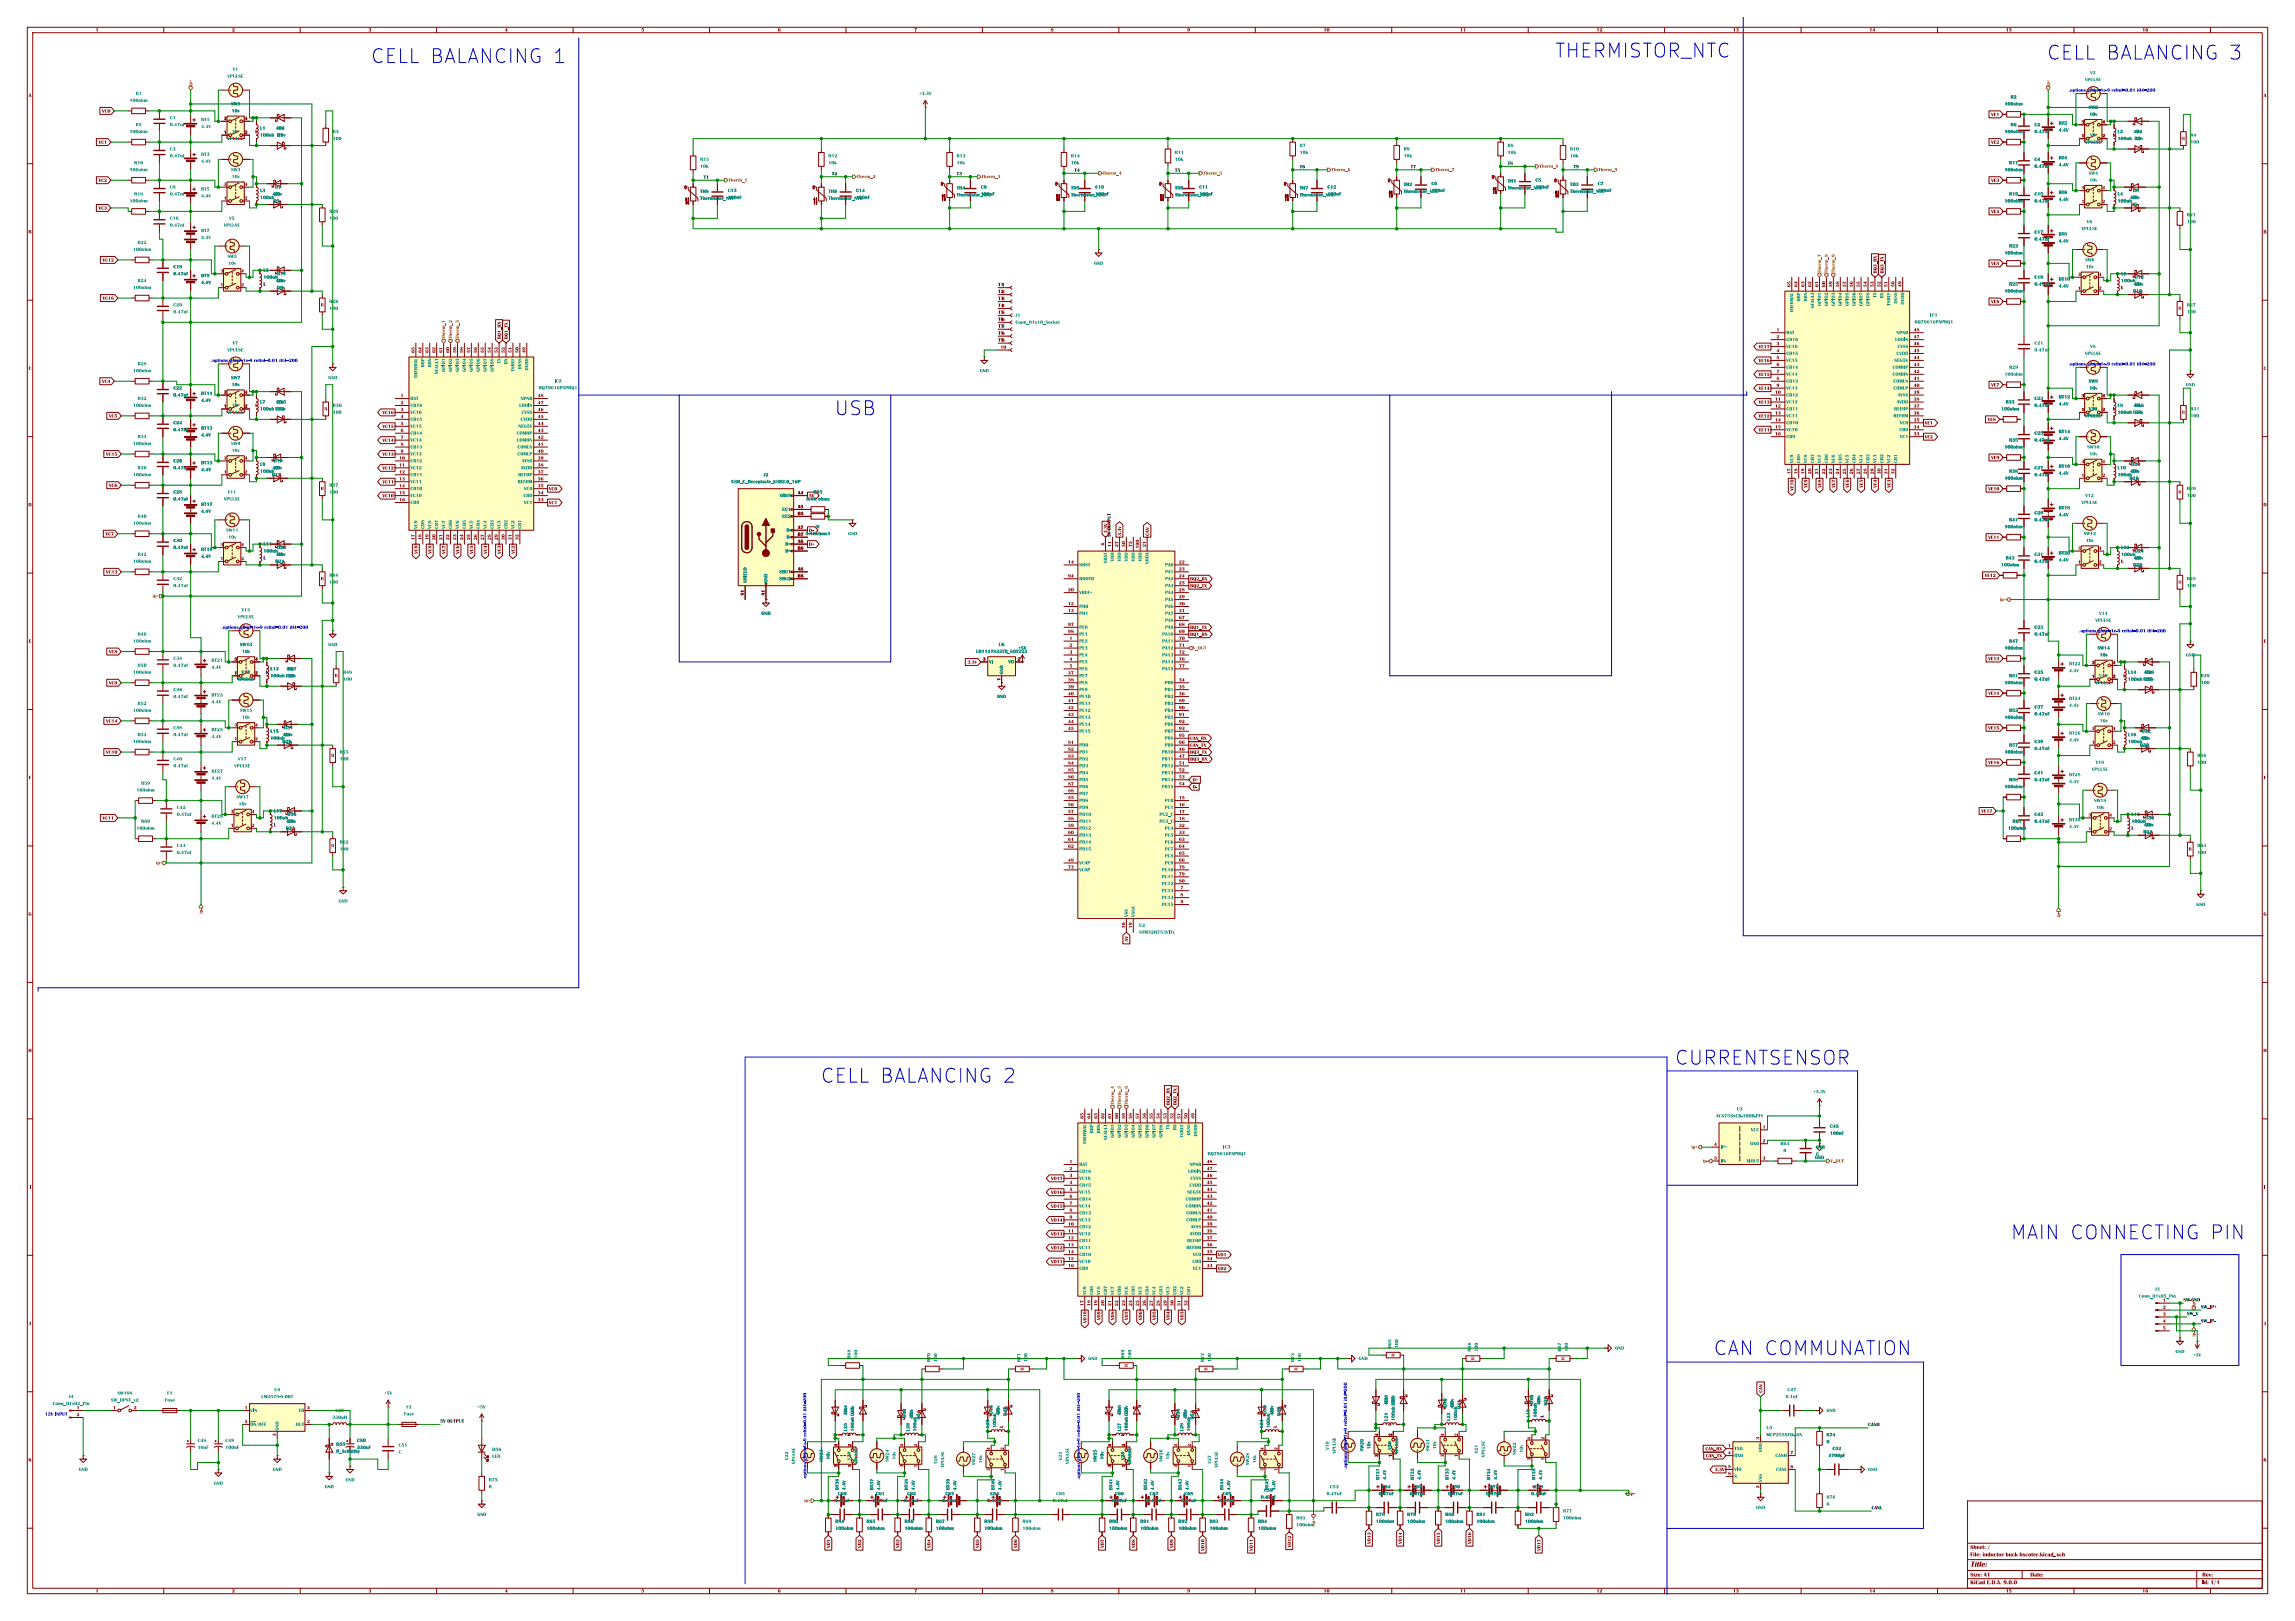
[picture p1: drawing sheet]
<svg xmlns="http://www.w3.org/2000/svg" width="841mm" height="594mm" viewBox="0 0 841 594" stroke-linecap="round" stroke-linejoin="round" font-family="sans-serif">
<defs><g id="words">
<g font-size="7.1" fill="#0000c2">
<text x="136.2" y="23.3">CELL BALANCING 1</text>
<text x="570.1" y="21.3">THERMISTOR_NTC</text>
<text x="750.4" y="22.1">CELL BALANCING 3</text>
<text x="306.1" y="152.4">USB</text>
<text x="614" y="390.4">CURRENTSENSOR</text>
<text x="301" y="397">CELL BALANCING 2</text>
<text x="737.1" y="454.4">MAIN CONNECTING PIN</text>
<text x="628.2" y="496.8">CAN COMMUNATION</text>
</g>
<text font-size="2.8" fill="#840000" x="722" y="574.7">Title:</text>
<g font-size="2.1" fill="#840000">
<text x="722" y="568.1">Sheet:/</text>
<text x="722" y="570.8">File: inductor buck bscoter.kicad_sch</text>
<text x="722" y="581">KiCad E.D.A.9.0.0</text>
<text x="722" y="578.2">Size:A1</text>
<text x="744" y="578.2">Date:</text>
<text x="807" y="578.2">Rev:</text>
<text x="807" y="581">Id: 1/1</text>
</g>
<g font-size="1.8" fill="#840000">
<text x="35" y="11.9">1</text>
<text x="85" y="11.9">2</text>
<text x="135" y="11.9">3</text>
<text x="185" y="11.9">4</text>
<text x="235" y="11.9">5</text>
<text x="285" y="11.9">6</text>
<text x="335" y="11.9">7</text>
<text x="385" y="11.9">8</text>
<text x="435" y="11.9">9</text>
<text x="485" y="11.9">10</text>
<text x="535" y="11.9">11</text>
<text x="585" y="11.9">12</text>
<text x="635" y="11.9">13</text>
<text x="685" y="11.9">14</text>
<text x="735" y="11.9">15</text>
<text x="785" y="11.9">16</text>
<text x="10.5" y="35.9">A</text>
<text x="85.3" y="33.5" transform="rotate(-90 85.3 33.5)">+</text>
<text x="766.1" y="34.7" transform="rotate(-90 766.1 34.7)">+</text>
<text x="829.5" y="35.9">A</text>
<text x="37.4" y="41.6">VC0</text>
<text x="82" y="44.2">3</text>
<text x="89.6" y="44.2">4</text>
<text x="729.7" y="42.9">VE1</text>
<text x="762.7" y="45.5">3</text>
<text x="770.3" y="45.5">4</text>
<text x="36.1" y="53.1">VC1</text>
<text x="82" y="49.3">1</text>
<text x="89.6" y="49.3">2</text>
<text x="729.7" y="53.1">VE2</text>
<text x="762.7" y="50.5">1</text>
<text x="770.3" y="50.5">2</text>
<text x="85.3" y="58.9" transform="rotate(-90 85.3 58.9)">+</text>
<text x="766.1" y="60.1" transform="rotate(-90 766.1 60.1)">+</text>
<text x="36.1" y="67">VC2</text>
<text x="82" y="68.3">3</text>
<text x="89.6" y="68.3">4</text>
<text x="729.7" y="67">VE3</text>
<text x="762.7" y="69.6">3</text>
<text x="770.3" y="69.6">4</text>
<text x="36.1" y="77.2">VC3</text>
<text x="82" y="73.4">1</text>
<text x="89.6" y="73.4">2</text>
<text x="762.7" y="74.7">1</text>
<text x="770.3" y="74.7">2</text>
<text x="729.7" y="78.5">VE4</text>
<text x="10.4" y="85.9">B</text>
<text x="829.4" y="85.9">B</text>
<text x="84.1" y="90.6" transform="rotate(-90 84.1 90.6)">+</text>
<text x="764.8" y="91.9" transform="rotate(-90 764.8 91.9)">+</text>
<text x="37.6" y="96.2">VC12</text>
<text x="80.7" y="100.1">3</text>
<text x="88.4" y="100.1">4</text>
<text x="688.1" y="100.2" transform="rotate(-90 688.1 100.2)">BQ3_RX</text>
<text x="690.6" y="100.2" transform="rotate(-90 690.6 100.2)">BQ3_TX</text>
<text x="729.7" y="97.5">VE5</text>
<text x="761.5" y="101.3">3</text>
<text x="769.1" y="101.3">4</text>
<text x="80.7" y="105.2">1</text>
<text x="88.4" y="105.2">2</text>
<text x="656.3" y="105.2" transform="rotate(-90 656.3 105.2)">65</text>
<text x="658.9" y="105.2" transform="rotate(-90 658.9 105.2)">64</text>
<text x="661.4" y="105.2" transform="rotate(-90 661.4 105.2)">63</text>
<text x="664" y="105.2" transform="rotate(-90 664 105.2)">62</text>
<text x="666.5" y="105.2" transform="rotate(-90 666.5 105.2)">61</text>
<text x="669" y="105.2" transform="rotate(-90 669 105.2)">60</text>
<text x="671.6" y="105.2" transform="rotate(-90 671.6 105.2)">59</text>
<text x="674.1" y="105.2" transform="rotate(-90 674.1 105.2)">58</text>
<text x="676.7" y="105.2" transform="rotate(-90 676.7 105.2)">57</text>
<text x="679.2" y="105.2" transform="rotate(-90 679.2 105.2)">56</text>
<text x="681.7" y="105.2" transform="rotate(-90 681.7 105.2)">55</text>
<text x="684.3" y="105.2" transform="rotate(-90 684.3 105.2)">54</text>
<text x="686.8" y="105.2" transform="rotate(-90 686.8 105.2)">53</text>
<text x="689.4" y="105.2" transform="rotate(-90 689.4 105.2)">52</text>
<text x="691.9" y="105.2" transform="rotate(-90 691.9 105.2)">51</text>
<text x="694.4" y="105.2" transform="rotate(-90 694.4 105.2)">50</text>
<text x="697" y="105.2" transform="rotate(-90 697 105.2)">49</text>
<text x="761.5" y="106.4">1</text>
<text x="769.1" y="106.4">2</text>
<text x="37.6" y="110.2">VC16</text>
<text x="729.7" y="111.5">VE6</text>
<text x="183.9" y="124.3" transform="rotate(-90 183.9 124.3)">BQ1_RX</text>
<text x="186.4" y="124.3" transform="rotate(-90 186.4 124.3)">BQ1_TX</text>
<text x="651" y="124.2">2</text>
<text x="651" y="121.7">1</text>
<text x="701.2" y="121.7">48</text>
<text x="701.2" y="124.2">47</text>
<text x="152.1" y="129.4" transform="rotate(-90 152.1 129.4)">65</text>
<text x="154.7" y="129.4" transform="rotate(-90 154.7 129.4)">64</text>
<text x="157.2" y="129.4" transform="rotate(-90 157.2 129.4)">63</text>
<text x="159.8" y="129.4" transform="rotate(-90 159.8 129.4)">62</text>
<text x="162.3" y="129.4" transform="rotate(-90 162.3 129.4)">61</text>
<text x="164.8" y="129.4" transform="rotate(-90 164.8 129.4)">60</text>
<text x="167.4" y="129.4" transform="rotate(-90 167.4 129.4)">59</text>
<text x="169.9" y="129.4" transform="rotate(-90 169.9 129.4)">58</text>
<text x="172.5" y="129.4" transform="rotate(-90 172.5 129.4)">57</text>
<text x="175" y="129.4" transform="rotate(-90 175 129.4)">56</text>
<text x="177.5" y="129.4" transform="rotate(-90 177.5 129.4)">55</text>
<text x="180.1" y="129.4" transform="rotate(-90 180.1 129.4)">54</text>
<text x="182.6" y="129.4" transform="rotate(-90 182.6 129.4)">53</text>
<text x="185.2" y="129.4" transform="rotate(-90 185.2 129.4)">52</text>
<text x="187.7" y="129.4" transform="rotate(-90 187.7 129.4)">51</text>
<text x="190.2" y="129.4" transform="rotate(-90 190.2 129.4)">50</text>
<text x="192.8" y="129.4" transform="rotate(-90 192.8 129.4)">49</text>
<text x="366.6" y="128">10</text>
<text x="644.4" y="128">VE17</text>
<text x="651" y="126.7">3</text>
<text x="651" y="131.8">5</text>
<text x="651" y="129.3">4</text>
<text x="701.2" y="126.7">46</text>
<text x="701.2" y="129.3">45</text>
<text x="701.2" y="131.8">44</text>
<text x="10.5" y="135.9">C</text>
<text x="85.3" y="133.8" transform="rotate(-90 85.3 133.8)">+</text>
<text x="644.4" y="133.1">VE16</text>
<text x="651" y="134.4">6</text>
<text x="651" y="136.9">7</text>
<text x="701.2" y="134.4">43</text>
<text x="701.2" y="136.9">42</text>
<text x="766.1" y="135.1" transform="rotate(-90 766.1 135.1)">+</text>
<text x="829.4" y="135.9">C</text>
<text x="37.4" y="140.7">VC4</text>
<text x="644.4" y="138.1">VE15</text>
<text x="644.4" y="143.2">VE14</text>
<text x="651" y="142">9</text>
<text x="651" y="139.4">8</text>
<text x="701.2" y="142">40</text>
<text x="701.2" y="139.4">41</text>
<text x="729.7" y="142">VE7</text>
<text x="82" y="144.5">3</text>
<text x="82" y="149.6">1</text>
<text x="89.6" y="144.5">4</text>
<text x="89.6" y="149.6">2</text>
<text x="146.8" y="148.3">2</text>
<text x="146.8" y="145.8">1</text>
<text x="197" y="145.8">48</text>
<text x="197" y="148.3">47</text>
<text x="644.4" y="148.3">VE13</text>
<text x="650.4" y="144.5">10</text>
<text x="650.4" y="149.6">12</text>
<text x="650.4" y="147.1">11</text>
<text x="701.2" y="144.5">39</text>
<text x="701.2" y="147.1">38</text>
<text x="701.2" y="149.6">37</text>
<text x="762.7" y="145.8">3</text>
<text x="770.3" y="145.8">4</text>
<text x="39.9" y="153.4">VC5</text>
<text x="140.1" y="152.1">VC16</text>
<text x="146.8" y="150.9">3</text>
<text x="146.8" y="156">5</text>
<text x="146.8" y="153.4">4</text>
<text x="197" y="150.9">46</text>
<text x="197" y="153.4">45</text>
<text x="197" y="156">44</text>
<text x="644.4" y="153.4">VE12</text>
<text x="650.4" y="152.1">13</text>
<text x="650.4" y="154.7">14</text>
<text x="701.2" y="152.1">36</text>
<text x="701.2" y="154.7">35</text>
<text x="705.3" y="155.9">VE1</text>
<text x="728.4" y="154.7">VE8</text>
<text x="762.7" y="150.9">1</text>
<text x="770.3" y="150.9">2</text>
<text x="85.3" y="159.2" transform="rotate(-90 85.3 159.2)">+</text>
<text x="140.1" y="157.2">VC15</text>
<text x="146.8" y="158.5">6</text>
<text x="146.8" y="161">7</text>
<text x="197" y="158.5">43</text>
<text x="197" y="161">42</text>
<text x="644.4" y="158.5">VE11</text>
<text x="650.4" y="159.8">16</text>
<text x="650.4" y="157.2">15</text>
<text x="701.2" y="159.8">33</text>
<text x="701.2" y="157.2">34</text>
<text x="705.3" y="161">VE2</text>
<text x="766.1" y="160.5" transform="rotate(-90 766.1 160.5)">+</text>
<text x="38.8" y="167.4">VC15</text>
<text x="140.1" y="167.4">VC13</text>
<text x="140.1" y="162.3">VC14</text>
<text x="146.8" y="166.1">9</text>
<text x="146.8" y="163.6">8</text>
<text x="197" y="166.1">40</text>
<text x="197" y="163.6">41</text>
<text x="82" y="168.7">3</text>
<text x="82" y="173.7">1</text>
<text x="89.6" y="168.7">4</text>
<text x="89.6" y="173.7">2</text>
<text x="140.1" y="172.4">VC12</text>
<text x="146.2" y="168.7">10</text>
<text x="146.2" y="173.7">12</text>
<text x="146.2" y="171.2">11</text>
<text x="197" y="168.7">39</text>
<text x="197" y="171.2">38</text>
<text x="197" y="173.7">37</text>
<text x="656.3" y="173.8" transform="rotate(-90 656.3 173.8)">17</text>
<text x="658.9" y="173.8" transform="rotate(-90 658.9 173.8)">18</text>
<text x="661.4" y="173.8" transform="rotate(-90 661.4 173.8)">19</text>
<text x="664" y="173.8" transform="rotate(-90 664 173.8)">20</text>
<text x="666.5" y="173.8" transform="rotate(-90 666.5 173.8)">21</text>
<text x="669" y="173.8" transform="rotate(-90 669 173.8)">22</text>
<text x="671.6" y="173.8" transform="rotate(-90 671.6 173.8)">23</text>
<text x="674.1" y="173.8" transform="rotate(-90 674.1 173.8)">24</text>
<text x="676.7" y="173.8" transform="rotate(-90 676.7 173.8)">25</text>
<text x="679.2" y="173.8" transform="rotate(-90 679.2 173.8)">26</text>
<text x="681.7" y="173.8" transform="rotate(-90 681.7 173.8)">27</text>
<text x="684.3" y="173.8" transform="rotate(-90 684.3 173.8)">28</text>
<text x="686.8" y="173.8" transform="rotate(-90 686.8 173.8)">29</text>
<text x="689.4" y="173.8" transform="rotate(-90 689.4 173.8)">30</text>
<text x="691.9" y="173.8" transform="rotate(-90 691.9 173.8)">31</text>
<text x="694.4" y="173.8" transform="rotate(-90 694.4 173.8)">32</text>
<text x="729.7" y="168.6">VE9</text>
<text x="762.7" y="169.9">3</text>
<text x="770.3" y="169.9">4</text>
<text x="39.9" y="178.8">VC6</text>
<text x="140.1" y="177.5">VC11</text>
<text x="146.2" y="176.3">13</text>
<text x="146.2" y="178.8">14</text>
<text x="197" y="176.3">36</text>
<text x="197" y="178.8">35</text>
<text x="657.6" y="179.8" transform="rotate(-90 657.6 179.8)">VE10</text>
<text x="662.7" y="178.7" transform="rotate(-90 662.7 178.7)">VE9</text>
<text x="667.7" y="178.7" transform="rotate(-90 667.7 178.7)">VE8</text>
<text x="672.8" y="178.7" transform="rotate(-90 672.8 178.7)">VE7</text>
<text x="677.9" y="178.7" transform="rotate(-90 677.9 178.7)">VE6</text>
<text x="683" y="178.7" transform="rotate(-90 683 178.7)">VE5</text>
<text x="688.1" y="178.7" transform="rotate(-90 688.1 178.7)">VE4</text>
<text x="693.1" y="178.7" transform="rotate(-90 693.1 178.7)">VE3</text>
<text x="762.7" y="175">1</text>
<text x="770.3" y="175">2</text>
<text x="10.4" y="185.9">D</text>
<text x="140.1" y="182.6">VC10</text>
<text x="146.2" y="183.9">16</text>
<text x="146.2" y="181.4">15</text>
<text x="197" y="183.9">33</text>
<text x="197" y="181.4">34</text>
<text x="201.1" y="185.1">VC1</text>
<text x="201.1" y="180.1">VC0</text>
<text x="292.3" y="181.4">A4</text>
<text x="296.4" y="182.6">5V</text>
<text x="728.6" y="180.1">VE10</text>
<text x="829.4" y="185.9">D</text>
<text x="84.1" y="190.9" transform="rotate(-90 84.1 190.9)">+</text>
<text x="292.3" y="189">B5</text>
<text x="292.3" y="186.4">A5</text>
<text x="38.7" y="196.6">VC7</text>
<text x="152.1" y="197.9" transform="rotate(-90 152.1 197.9)">17</text>
<text x="154.7" y="197.9" transform="rotate(-90 154.7 197.9)">18</text>
<text x="157.2" y="197.9" transform="rotate(-90 157.2 197.9)">19</text>
<text x="159.8" y="197.9" transform="rotate(-90 159.8 197.9)">20</text>
<text x="162.3" y="197.9" transform="rotate(-90 162.3 197.9)">21</text>
<text x="164.8" y="197.9" transform="rotate(-90 164.8 197.9)">22</text>
<text x="167.4" y="197.9" transform="rotate(-90 167.4 197.9)">23</text>
<text x="169.9" y="197.9" transform="rotate(-90 169.9 197.9)">24</text>
<text x="172.5" y="197.9" transform="rotate(-90 172.5 197.9)">25</text>
<text x="175" y="197.9" transform="rotate(-90 175 197.9)">26</text>
<text x="177.5" y="197.9" transform="rotate(-90 177.5 197.9)">27</text>
<text x="180.1" y="197.9" transform="rotate(-90 180.1 197.9)">28</text>
<text x="182.6" y="197.9" transform="rotate(-90 182.6 197.9)">29</text>
<text x="185.2" y="197.9" transform="rotate(-90 185.2 197.9)">30</text>
<text x="187.7" y="197.9" transform="rotate(-90 187.7 197.9)">31</text>
<text x="190.2" y="197.9" transform="rotate(-90 190.2 197.9)">32</text>
<text x="292.3" y="196.6">B7</text>
<text x="292.3" y="194.1">A7</text>
<text x="296.4" y="195.3">D-</text>
<text x="406.1" y="195.4" transform="rotate(-90 406.1 195.4)">3.3V</text>
<text x="411.2" y="196.4" transform="rotate(-90 411.2 196.4)">3.3v</text>
<text x="421.4" y="196.4" transform="rotate(-90 421.4 196.4)">CAN</text>
<text x="728.6" y="197.8">VE11</text>
<text x="764.8" y="192.2" transform="rotate(-90 764.8 192.2)">+</text>
<text x="80.7" y="200.4">3</text>
<text x="88.4" y="200.4">4</text>
<text x="153.4" y="203" transform="rotate(-90 153.4 203)">VC9</text>
<text x="158.5" y="203" transform="rotate(-90 158.5 203)">VC8</text>
<text x="163.5" y="203" transform="rotate(-90 163.5 203)">VC7</text>
<text x="168.6" y="203" transform="rotate(-90 168.6 203)">VC6</text>
<text x="173.7" y="203" transform="rotate(-90 173.7 203)">VC5</text>
<text x="178.8" y="203" transform="rotate(-90 178.8 203)">VC4</text>
<text x="183.9" y="203" transform="rotate(-90 183.9 203)">VC3</text>
<text x="188.9" y="203" transform="rotate(-90 188.9 203)">VC2</text>
<text x="292.3" y="201.7">B6</text>
<text x="292.3" y="199.1">A6</text>
<text x="296.4" y="200.4">D+</text>
<text x="404.9" y="199.9" transform="rotate(-90 404.9 199.9)">6</text>
<text x="407.4" y="200.5" transform="rotate(-90 407.4 200.5)">11</text>
<text x="410" y="200.5" transform="rotate(-90 410 200.5)">27</text>
<text x="412.5" y="200.5" transform="rotate(-90 412.5 200.5)">50</text>
<text x="415" y="200.5" transform="rotate(-90 415 200.5)">75</text>
<text x="417.6" y="201" transform="rotate(-90 417.6 201)">100</text>
<text x="420.1" y="200.5" transform="rotate(-90 420.1 200.5)">21</text>
<text x="761.5" y="201.7">3</text>
<text x="769.1" y="201.7">4</text>
<text x="80.7" y="205.5">1</text>
<text x="88.4" y="205.5">2</text>
<text x="292.3" y="209.3">A8</text>
<text x="391.3" y="206.8">14</text>
<text x="432" y="209.3">23</text>
<text x="432" y="206.8">22</text>
<text x="761.5" y="206.8">1</text>
<text x="769.1" y="206.8">2</text>
<text x="38.8" y="210.5">VC13</text>
<text x="292.3" y="211.8">B8</text>
<text x="391.3" y="211.8">94</text>
<text x="432" y="214.4">25</text>
<text x="432" y="211.8">24</text>
<text x="436.1" y="213.1">BQ2_RX</text>
<text x="436.1" y="215.6">BQ2_TX</text>
<text x="727.3" y="211.8">VE12</text>
<text x="272.8" y="218.2" transform="rotate(-90 272.8 218.2)">S1</text>
<text x="280.4" y="218.2" transform="rotate(-90 280.4 218.2)">A1</text>
<text x="391.3" y="216.9">20</text>
<text x="391.3" y="222">12</text>
<text x="432" y="219.5">29</text>
<text x="432" y="222">30</text>
<text x="432" y="216.9">28</text>
<text x="391.3" y="224.5">13</text>
<text x="432" y="227.1">67</text>
<text x="432" y="224.5">31</text>
<text x="89.2" y="231.6" transform="rotate(-90 89.2 231.6)">+</text>
<text x="391.3" y="232.2">98</text>
<text x="391.3" y="229.6">97</text>
<text x="432" y="232.2">69</text>
<text x="432" y="229.6">68</text>
<text x="436.1" y="233.4">BQ1_RX</text>
<text x="436.1" y="230.9">BQ1_TX</text>
<text x="769.9" y="232.8" transform="rotate(-90 769.9 232.8)">+</text>
<text x="10.5" y="235.9">E</text>
<text x="39.9" y="239.7">VC8</text>
<text x="391.9" y="239.8">3</text>
<text x="391.9" y="237.2">2</text>
<text x="391.9" y="234.7">1</text>
<text x="432" y="234.7">70</text>
<text x="432" y="239.8">72</text>
<text x="432" y="237.2">71</text>
<text x="829.5" y="235.9">E</text>
<text x="85.8" y="242.3">3</text>
<text x="93.4" y="242.3">4</text>
<text x="354.5" y="243.6">3.3v</text>
<text x="360.1" y="242.3">3</text>
<text x="372.8" y="242.3">2</text>
<text x="391.9" y="244.9">5</text>
<text x="391.9" y="242.3">4</text>
<text x="432" y="242.3">76</text>
<text x="432" y="244.9">77</text>
<text x="728.6" y="242.3">VE13</text>
<text x="766.5" y="243.6">3</text>
<text x="774.2" y="243.6">4</text>
<text x="39.9" y="251.2">VC9</text>
<text x="85.8" y="247.4">1</text>
<text x="93.4" y="247.4">2</text>
<text x="366.8" y="249.5" transform="rotate(-90 366.8 249.5)">1</text>
<text x="391.3" y="249.9">38</text>
<text x="391.3" y="247.4">37</text>
<text x="432" y="249.9">34</text>
<text x="766.5" y="248.7">1</text>
<text x="774.2" y="248.7">2</text>
<text x="89.2" y="257" transform="rotate(-90 89.2 257)">+</text>
<text x="391.3" y="252.5">39</text>
<text x="391.3" y="255">40</text>
<text x="391.3" y="257.6">41</text>
<text x="432" y="255">36</text>
<text x="432" y="252.5">35</text>
<text x="432" y="257.6">89</text>
<text x="728.6" y="255">VE14</text>
<text x="391.3" y="262.6">43</text>
<text x="391.3" y="260.1">42</text>
<text x="432" y="260.1">90</text>
<text x="432" y="262.6">91</text>
<text x="769.9" y="258.2" transform="rotate(-90 769.9 258.2)">+</text>
<text x="38.8" y="265.1">VC14</text>
<text x="85.8" y="266.4">3</text>
<text x="93.4" y="266.4">4</text>
<text x="391.3" y="267.7">45</text>
<text x="391.3" y="265.2">44</text>
<text x="432" y="267.7">93</text>
<text x="432" y="265.2">92</text>
<text x="728.6" y="267.7">VE15</text>
<text x="766.5" y="267.7">3</text>
<text x="774.2" y="267.7">4</text>
<text x="85.8" y="271.5">1</text>
<text x="93.4" y="271.5">2</text>
<text x="391.3" y="275.3">82</text>
<text x="391.3" y="272.8">81</text>
<text x="432" y="272.8">96</text>
<text x="432" y="270.3">95</text>
<text x="432" y="275.3">46</text>
<text x="436.1" y="274">CAN_TX</text>
<text x="436.1" y="271.5">CAN_RX</text>
<text x="766.5" y="272.8">1</text>
<text x="774.2" y="272.8">2</text>
<text x="38.8" y="276.6">VC10</text>
<text x="391.3" y="277.9">83</text>
<text x="391.3" y="280.4">84</text>
<text x="432" y="280.4">51</text>
<text x="432" y="277.9">47</text>
<text x="436.1" y="276.6">BQ3_TX</text>
<text x="436.1" y="279.1">BQ3_RX</text>
<text x="728.6" y="280.4">VE16</text>
<text x="10.5" y="285.9">F</text>
<text x="391.3" y="285.5">86</text>
<text x="391.3" y="283">85</text>
<text x="432" y="285.5">53</text>
<text x="432" y="283">52</text>
<text x="437" y="286.7">D+</text>
<text x="829.5" y="285.9">F</text>
<text x="87.9" y="288.7" transform="rotate(-90 87.9 288.7)">+</text>
<text x="391.3" y="293.1">55</text>
<text x="391.3" y="290.6">88</text>
<text x="391.3" y="288">87</text>
<text x="432" y="288">54</text>
<text x="432" y="293.1">15</text>
<text x="437" y="289.3">D-</text>
<text x="768.6" y="290" transform="rotate(-90 768.6 290)">+</text>
<text x="84.5" y="298.2">3</text>
<text x="92.2" y="298.2">4</text>
<text x="391.3" y="295.7">56</text>
<text x="391.3" y="298.2">57</text>
<text x="432" y="295.7">16</text>
<text x="432" y="298.2">17</text>
<text x="726" y="298.2">VE17</text>
<text x="765.3" y="299.5">3</text>
<text x="772.9" y="299.5">4</text>
<text x="37.6" y="300.7">VC11</text>
<text x="84.5" y="303.3">1</text>
<text x="92.2" y="303.3">2</text>
<text x="391.3" y="303.3">59</text>
<text x="391.3" y="300.7">58</text>
<text x="391.3" y="305.8">60</text>
<text x="432" y="305.8">33</text>
<text x="432" y="303.3">32</text>
<text x="432" y="300.7">18</text>
<text x="765.3" y="304.5">1</text>
<text x="772.9" y="304.5">2</text>
<text x="391.3" y="310.9">62</text>
<text x="391.3" y="308.4">61</text>
<text x="432" y="308.4">63</text>
<text x="432" y="310.9">64</text>
<text x="391.3" y="316">48</text>
<text x="432" y="316">66</text>
<text x="432" y="313.4">65</text>
<text x="391.3" y="318.5">73</text>
<text x="432" y="321.1">79</text>
<text x="432" y="318.5">78</text>
<text x="432" y="323.6">80</text>
<text x="432.5" y="328.7">8</text>
<text x="432.5" y="326.1">7</text>
<text x="10.4" y="335.9">G</text>
<text x="432.5" y="331.2">9</text>
<text x="829.4" y="335.9">G</text>
<text x="412.5" y="340.2" transform="rotate(-90 412.5 340.2)">10</text>
<text x="415" y="340.2" transform="rotate(-90 415 340.2)">19</text>
<text x="413.7" y="345.1" transform="rotate(-90 413.7 345.1)">5V</text>
<text x="10.4" y="385.9">H</text>
<text x="829.4" y="385.9">H</text>
<text x="429" y="405" transform="rotate(-90 429 405)">BQ2_RX</text>
<text x="431.5" y="405" transform="rotate(-90 431.5 405)">BQ2_TX</text>
<text x="397.3" y="410" transform="rotate(-90 397.3 410)">65</text>
<text x="399.8" y="410" transform="rotate(-90 399.8 410)">64</text>
<text x="402.3" y="410" transform="rotate(-90 402.3 410)">63</text>
<text x="404.9" y="410" transform="rotate(-90 404.9 410)">62</text>
<text x="407.4" y="410" transform="rotate(-90 407.4 410)">61</text>
<text x="410" y="410" transform="rotate(-90 410 410)">60</text>
<text x="412.5" y="410" transform="rotate(-90 412.5 410)">59</text>
<text x="415" y="410" transform="rotate(-90 415 410)">58</text>
<text x="417.6" y="410" transform="rotate(-90 417.6 410)">57</text>
<text x="420.1" y="410" transform="rotate(-90 420.1 410)">56</text>
<text x="422.7" y="410" transform="rotate(-90 422.7 410)">55</text>
<text x="425.2" y="410" transform="rotate(-90 425.2 410)">54</text>
<text x="427.7" y="410" transform="rotate(-90 427.7 410)">53</text>
<text x="430.3" y="410" transform="rotate(-90 430.3 410)">52</text>
<text x="432.8" y="410" transform="rotate(-90 432.8 410)">51</text>
<text x="435.4" y="410" transform="rotate(-90 435.4 410)">50</text>
<text x="437.9" y="410" transform="rotate(-90 437.9 410)">49</text>
<text x="645.9" y="413.8">1</text>
<text x="645.9" y="418.8">2</text>
<text x="628.1" y="425.2">5</text>
<text x="628.1" y="420.1">4</text>
<text x="645.9" y="425.2">3</text>
<text x="391.9" y="431.5">3</text>
<text x="391.9" y="429">2</text>
<text x="391.9" y="426.5">1</text>
<text x="442.1" y="431.5">46</text>
<text x="442.1" y="426.5">48</text>
<text x="442.1" y="429">47</text>
<text x="10.7" y="435.9">I</text>
<text x="385.1" y="437.9">VD16</text>
<text x="385.1" y="432.8">VD17</text>
<text x="391.9" y="436.6">5</text>
<text x="391.9" y="434.1">4</text>
<text x="442.1" y="434.1">45</text>
<text x="442.1" y="436.6">44</text>
<text x="829.7" y="435.9">I</text>
<text x="385.1" y="442.9">VD15</text>
<text x="391.9" y="439.2">6</text>
<text x="391.9" y="441.7">7</text>
<text x="442.1" y="439.2">43</text>
<text x="442.1" y="441.7">42</text>
<text x="385.1" y="448">VD14</text>
<text x="391.3" y="449.3">10</text>
<text x="391.9" y="446.8">9</text>
<text x="391.9" y="444.2">8</text>
<text x="442.1" y="449.3">39</text>
<text x="442.1" y="446.8">40</text>
<text x="442.1" y="444.2">41</text>
<text x="385.1" y="453.1">VD13</text>
<text x="391.3" y="454.4">12</text>
<text x="391.3" y="451.9">11</text>
<text x="442.1" y="451.9">38</text>
<text x="442.1" y="454.4">37</text>
<text x="385.1" y="458.2">VD12</text>
<text x="391.3" y="456.9">13</text>
<text x="391.3" y="459.5">14</text>
<text x="442.1" y="456.9">36</text>
<text x="442.1" y="459.5">35</text>
<text x="446.2" y="460.7">VD1</text>
<text x="385.1" y="463.3">VD11</text>
<text x="391.3" y="464.6">16</text>
<text x="391.3" y="462">15</text>
<text x="442.1" y="464.6">33</text>
<text x="442.1" y="462">34</text>
<text x="446.2" y="465.8">VD2</text>
<text x="397.3" y="478.6" transform="rotate(-90 397.3 478.6)">17</text>
<text x="399.8" y="478.6" transform="rotate(-90 399.8 478.6)">18</text>
<text x="402.3" y="478.6" transform="rotate(-90 402.3 478.6)">19</text>
<text x="404.9" y="478.6" transform="rotate(-90 404.9 478.6)">20</text>
<text x="407.4" y="478.6" transform="rotate(-90 407.4 478.6)">21</text>
<text x="410" y="478.6" transform="rotate(-90 410 478.6)">22</text>
<text x="412.5" y="478.6" transform="rotate(-90 412.5 478.6)">23</text>
<text x="415" y="478.6" transform="rotate(-90 415 478.6)">24</text>
<text x="417.6" y="478.6" transform="rotate(-90 417.6 478.6)">25</text>
<text x="420.1" y="478.6" transform="rotate(-90 420.1 478.6)">26</text>
<text x="422.7" y="478.6" transform="rotate(-90 422.7 478.6)">27</text>
<text x="425.2" y="478.6" transform="rotate(-90 425.2 478.6)">28</text>
<text x="427.7" y="478.6" transform="rotate(-90 427.7 478.6)">29</text>
<text x="430.3" y="478.6" transform="rotate(-90 430.3 478.6)">30</text>
<text x="432.8" y="478.6" transform="rotate(-90 432.8 478.6)">31</text>
<text x="435.4" y="478.6" transform="rotate(-90 435.4 478.6)">32</text>
<text x="792.6" y="479.8">2</text>
<text x="792.6" y="477.3">1</text>
<text x="10.6" y="485.9">J</text>
<text x="398.5" y="484.8" transform="rotate(-90 398.5 484.8)">VD10</text>
<text x="403.6" y="483.7" transform="rotate(-90 403.6 483.7)">VD9</text>
<text x="408.7" y="483.7" transform="rotate(-90 408.7 483.7)">VD8</text>
<text x="413.7" y="483.7" transform="rotate(-90 413.7 483.7)">VD7</text>
<text x="418.8" y="483.7" transform="rotate(-90 418.8 483.7)">VD6</text>
<text x="423.9" y="483.7" transform="rotate(-90 423.9 483.7)">VD5</text>
<text x="429" y="483.7" transform="rotate(-90 429 483.7)">VD4</text>
<text x="434.1" y="483.7" transform="rotate(-90 434.1 483.7)">VD3</text>
<text x="792.6" y="482.3">3</text>
<text x="792.6" y="484.9">4</text>
<text x="829.6" y="485.9">J</text>
<text x="792.6" y="487.4">5</text>
<text x="646.1" y="510.4" transform="rotate(-90 646.1 510.4)">CAN</text>
<text x="28" y="519.2">2</text>
<text x="28" y="516.6">1</text>
<text x="41.4" y="516.6">1</text>
<text x="49" y="516.6">2</text>
<text x="89.6" y="521.7">5</text>
<text x="89.6" y="516.6">1</text>
<text x="112.5" y="516.6">4</text>
<text x="112.5" y="521.7">2</text>
<text x="101.3" y="526.3" transform="rotate(-90 101.3 526.3)">3</text>
<text x="505.2" y="526.3" transform="rotate(-90 505.2 526.3)">4</text>
<text x="510.3" y="526.3" transform="rotate(-90 510.3 526.3)">2</text>
<text x="529.3" y="526.3" transform="rotate(-90 529.3 526.3)">4</text>
<text x="534.4" y="526.3" transform="rotate(-90 534.4 526.3)">2</text>
<text x="561.1" y="527.6" transform="rotate(-90 561.1 527.6)">4</text>
<text x="566.2" y="527.6" transform="rotate(-90 566.2 527.6)">2</text>
<text x="644.9" y="527.6" transform="rotate(-90 644.9 527.6)">3</text>
<text x="307.1" y="530.1" transform="rotate(-90 307.1 530.1)">4</text>
<text x="312.2" y="530.1" transform="rotate(-90 312.2 530.1)">2</text>
<text x="331.2" y="530.1" transform="rotate(-90 331.2 530.1)">4</text>
<text x="336.3" y="530.1" transform="rotate(-90 336.3 530.1)">2</text>
<text x="363" y="531.4" transform="rotate(-90 363 531.4)">4</text>
<text x="368" y="531.4" transform="rotate(-90 368 531.4)">2</text>
<text x="407.4" y="530.1" transform="rotate(-90 407.4 530.1)">4</text>
<text x="412.5" y="530.1" transform="rotate(-90 412.5 530.1)">2</text>
<text x="431.5" y="530.1" transform="rotate(-90 431.5 530.1)">4</text>
<text x="436.6" y="530.1" transform="rotate(-90 436.6 530.1)">2</text>
<text x="463.3" y="531.4" transform="rotate(-90 463.3 531.4)">4</text>
<text x="468.4" y="531.4" transform="rotate(-90 468.4 531.4)">2</text>
<text x="493.6" y="532.4">+</text>
<text x="505.2" y="533.9" transform="rotate(-90 505.2 533.9)">3</text>
<text x="510.3" y="533.9" transform="rotate(-90 510.3 533.9)">1</text>
<text x="519" y="532.4">+</text>
<text x="529.3" y="533.9" transform="rotate(-90 529.3 533.9)">3</text>
<text x="534.4" y="533.9" transform="rotate(-90 534.4 533.9)">1</text>
<text x="550.7" y="533.7">+</text>
<text x="624.9" y="531.8">CAN_RX</text>
<text x="633.2" y="533.1">4</text>
<text x="633.2" y="530.6">1</text>
<text x="656" y="533.1">7</text>
<text x="10.4" y="535.9">K</text>
<text x="295.5" y="536.2">+</text>
<text x="307.1" y="537.8" transform="rotate(-90 307.1 537.8)">3</text>
<text x="312.2" y="537.8" transform="rotate(-90 312.2 537.8)">1</text>
<text x="320.9" y="536.2">+</text>
<text x="331.2" y="537.8" transform="rotate(-90 331.2 537.8)">3</text>
<text x="336.3" y="537.8" transform="rotate(-90 336.3 537.8)">1</text>
<text x="352.6" y="537.5">+</text>
<text x="363" y="539" transform="rotate(-90 363 539)">3</text>
<text x="368" y="539" transform="rotate(-90 368 539)">1</text>
<text x="395.8" y="536.2">+</text>
<text x="407.4" y="537.8" transform="rotate(-90 407.4 537.8)">3</text>
<text x="412.5" y="537.8" transform="rotate(-90 412.5 537.8)">1</text>
<text x="421.2" y="536.2">+</text>
<text x="431.5" y="537.8" transform="rotate(-90 431.5 537.8)">3</text>
<text x="436.6" y="537.8" transform="rotate(-90 436.6 537.8)">1</text>
<text x="453" y="537.5">+</text>
<text x="463.3" y="539" transform="rotate(-90 463.3 539)">3</text>
<text x="468.4" y="539" transform="rotate(-90 468.4 539)">1</text>
<text x="561.1" y="535.2" transform="rotate(-90 561.1 535.2)">3</text>
<text x="566.2" y="535.2" transform="rotate(-90 566.2 535.2)">1</text>
<text x="625.1" y="534.4">CAN_TX</text>
<text x="628.4" y="539.5">3.3V</text>
<text x="633.2" y="538.2">5</text>
<text x="656" y="538.2">6</text>
<text x="829.4" y="535.9">K</text>
<text x="633.2" y="540.8">8</text>
<text x="644.9" y="545.4" transform="rotate(-90 644.9 545.4)">2</text>
<text x="462" y="549.5">0.47uF</text>
<text x="304.5" y="567.2" transform="rotate(-90 304.5 567.2)">VD1</text>
<text x="315.9" y="567.2" transform="rotate(-90 315.9 567.2)">VD2</text>
<text x="329.9" y="567.2" transform="rotate(-90 329.9 567.2)">VD3</text>
<text x="341.3" y="567.2" transform="rotate(-90 341.3 567.2)">VD4</text>
<text x="359.1" y="567.2" transform="rotate(-90 359.1 567.2)">VD5</text>
<text x="373.1" y="567.2" transform="rotate(-90 373.1 567.2)">VD6</text>
<text x="404.8" y="567.2" transform="rotate(-90 404.8 567.2)">VD7</text>
<text x="416.3" y="567.2" transform="rotate(-90 416.3 567.2)">VD8</text>
<text x="430.2" y="567.2" transform="rotate(-90 430.2 567.2)">VD9</text>
<text x="441.7" y="568.3" transform="rotate(-90 441.7 568.3)">VD10</text>
<text x="459.5" y="568.3" transform="rotate(-90 459.5 568.3)">VD11</text>
<text x="473.4" y="567" transform="rotate(-90 473.4 567)">VD12</text>
<text x="502.6" y="565.8" transform="rotate(-90 502.6 565.8)">VD13</text>
<text x="514.1" y="565.8" transform="rotate(-90 514.1 565.8)">VD14</text>
<text x="528" y="565.8" transform="rotate(-90 528 565.8)">VD15</text>
<text x="539.5" y="565.8" transform="rotate(-90 539.5 565.8)">VD16</text>
<text x="564.9" y="568.3" transform="rotate(-90 564.9 568.3)">VD17</text>
<text x="35" y="583.9">1</text>
<text x="85" y="583.9">2</text>
<text x="135" y="583.9">3</text>
<text x="185" y="583.9">4</text>
<text x="235" y="583.9">5</text>
<text x="285" y="583.9">6</text>
<text x="335" y="583.9">7</text>
<text x="385" y="583.9">8</text>
<text x="435" y="583.9">9</text>
<text x="485" y="583.9">10</text>
<text x="535" y="583.9">11</text>
<text x="585" y="583.9">12</text>
<text x="635" y="583.9">13</text>
<text x="685" y="583.9">14</text>
<text x="735" y="583.9">15</text>
<text x="785" y="583.9">16</text>
</g>
<g font-size="1.8" fill="#008484">
<text x="83.3" y="28.8">VPULSE</text>
<text x="85.2" y="26.3">V1</text>
<text x="765.9" y="27.6">V2</text>
<text x="49.7" y="35.2">R1</text>
<text x="336.8" y="35.2">+3.3V</text>
<text x="764" y="30.1">VPULSE</text>
<text x="47.5" y="37.7">100ohm</text>
<text x="84.6" y="39">SW1</text>
<text x="84.9" y="41.5">10v</text>
<text x="734.5" y="39">100ohm</text>
<text x="736.8" y="36.5">R2</text>
<text x="765.4" y="40.3">SW2</text>
<text x="49.7" y="46.6">R5</text>
<text x="62.2" y="44.1">C1</text>
<text x="62.2" y="46.6">0.47uf</text>
<text x="73.7" y="47.3">4.4V</text>
<text x="73.7" y="44.8">BT1</text>
<text x="95.2" y="47.9">L1</text>
<text x="101.1" y="47.9">40v</text>
<text x="102.1" y="47.9">D3</text>
<text x="736.8" y="46.6">R6</text>
<text x="745.5" y="46.6">C2</text>
<text x="754.4" y="46">BT2</text>
<text x="765.6" y="42.8">10v</text>
<text x="47.5" y="49.2">100ohm</text>
<text x="83.3" y="51.7">VPULSE</text>
<text x="85.2" y="49.2">V3</text>
<text x="95.2" y="50.4">100uh</text>
<text x="101.4" y="50.4">D1</text>
<text x="101.7" y="50.4">20v</text>
<text x="121.9" y="49.2">R3</text>
<text x="121.9" y="51.7">100</text>
<text x="734.5" y="49.2">100ohm</text>
<text x="745.5" y="49.2">0.47uF</text>
<text x="754.4" y="48.6">4.4V</text>
<text x="764" y="53">VPULSE</text>
<text x="765.9" y="50.4">V4</text>
<text x="776" y="49.2">L2</text>
<text x="776" y="51.7">100uh</text>
<text x="781.8" y="49.2">40v</text>
<text x="782.1" y="51.7">D2</text>
<text x="782.4" y="51.7">20v</text>
<text x="782.8" y="49.2">D4</text>
<text x="802.6" y="50.4">R4</text>
<text x="802.6" y="53">100</text>
<text x="62.2" y="55.5">C3</text>
<text x="62.2" y="58">0.47uf</text>
<text x="73.7" y="57.5">BT3</text>
<text x="256.5" y="59.3">R15</text>
<text x="303.5" y="58">R12</text>
<text x="350.5" y="58">R13</text>
<text x="392.4" y="58">R14</text>
<text x="430.5" y="59.3">10k</text>
<text x="430.5" y="56.8">R11</text>
<text x="476.2" y="54.2">R7</text>
<text x="476.2" y="56.8">10k</text>
<text x="514.3" y="55.5">R9</text>
<text x="514.3" y="58">10k</text>
<text x="552.4" y="54.2">R8</text>
<text x="552.4" y="56.8">10k</text>
<text x="575.3" y="58">10k</text>
<text x="575.3" y="55.5">R10</text>
<text x="745.5" y="59.3">C4</text>
<text x="754.4" y="58.7">BT4</text>
<text x="47.5" y="63.1">100ohm</text>
<text x="49.2" y="60.6">R16</text>
<text x="73.7" y="60">4.4V</text>
<text x="84.6" y="63.1">SW3</text>
<text x="84.9" y="65.7">10v</text>
<text x="256.5" y="61.9">10k</text>
<text x="303.5" y="60.6">10k</text>
<text x="350.5" y="60.6">10k</text>
<text x="392.4" y="60.6">10k</text>
<text x="734.5" y="63.1">100ohm</text>
<text x="736.2" y="60.6">R17</text>
<text x="745.5" y="61.9">0.47uF</text>
<text x="754.4" y="61.3">4.4V</text>
<text x="765.4" y="64.4">SW4</text>
<text x="62.2" y="69.5">C8</text>
<text x="73.7" y="70.2">BT5</text>
<text x="95.2" y="70.7">L3</text>
<text x="100.8" y="69.5">D7</text>
<text x="256.5" y="71.1">TH8</text>
<text x="266.7" y="70.7">C13</text>
<text x="303.5" y="71.1">TH9</text>
<text x="313.7" y="70.7">C14</text>
<text x="350.5" y="69.8">TH4</text>
<text x="359.4" y="69.5">C9</text>
<text x="392.4" y="69.8">TH5</text>
<text x="401.3" y="69.5">C10</text>
<text x="430.5" y="69.8">TH6</text>
<text x="439.4" y="69.5">C11</text>
<text x="476.2" y="69.8">TH7</text>
<text x="486.4" y="69.5">C12</text>
<text x="514.3" y="68.5">TH2</text>
<text x="514.3" y="71.1">Thermistor_NTC</text>
<text x="524.5" y="68.2">C6</text>
<text x="524.5" y="70.7">100nF</text>
<text x="552.4" y="67.2">TH1</text>
<text x="552.4" y="69.8">Thermistor_NTC</text>
<text x="562.6" y="69.5">100nF</text>
<text x="562.6" y="66.9">C5</text>
<text x="575.3" y="68.5">TH3</text>
<text x="575.3" y="71.1">Thermistor_NTC</text>
<text x="585.5" y="68.2">C7</text>
<text x="585.5" y="70.7">100nF</text>
<text x="754.4" y="71.4">BT6</text>
<text x="765.6" y="66.9">10v</text>
<text x="781.5" y="70.7">D8</text>
<text x="47.5" y="74.6">100ohm</text>
<text x="49.2" y="72">R18</text>
<text x="62.2" y="72">0.47uf</text>
<text x="73.7" y="72.7">4.4V</text>
<text x="95.2" y="73.3">100uh</text>
<text x="100.2" y="74.6">D5</text>
<text x="100.4" y="72">20v</text>
<text x="256.5" y="73.6">Thermistor_NTC</text>
<text x="266.7" y="73.3">100nF</text>
<text x="303.5" y="73.6">Thermistor_NTC</text>
<text x="313.7" y="73.3">100nF</text>
<text x="350.5" y="72.3">Thermistor_NTC</text>
<text x="359.4" y="72">100nF</text>
<text x="392.4" y="72.3">Thermistor_NTC</text>
<text x="401.3" y="72">100nF</text>
<text x="430.5" y="72.3">Thermistor_NTC</text>
<text x="439.4" y="72">100nF</text>
<text x="476.2" y="72.3">Thermistor_NTC</text>
<text x="486.4" y="72">100nF</text>
<text x="734.5" y="74.6">100ohm</text>
<text x="736.2" y="72">R19</text>
<text x="745.5" y="74.6">0.47uF</text>
<text x="745.5" y="72">C15</text>
<text x="754.4" y="74">4.4V</text>
<text x="776" y="72">L4</text>
<text x="776" y="74.6">100uh</text>
<text x="780.9" y="75.8">D6</text>
<text x="781.2" y="73.3">20v</text>
<text x="62.2" y="80.9">C16</text>
<text x="62.2" y="83.4">0.47uf</text>
<text x="82" y="83.4">VPULSE</text>
<text x="83.9" y="80.9">V5</text>
<text x="120.6" y="78.4">R20</text>
<text x="120.6" y="80.9">100</text>
<text x="764.7" y="82.2">V6</text>
<text x="801.4" y="79.6">R21</text>
<text x="801.4" y="82.2">100</text>
<text x="50.4" y="89.8">R22</text>
<text x="73.7" y="87.9">4.4V</text>
<text x="73.7" y="85.4">BT7</text>
<text x="745.5" y="86">C17</text>
<text x="745.5" y="88.5">0.47uF</text>
<text x="754.4" y="86.7">BT8</text>
<text x="754.4" y="89.2">4.4V</text>
<text x="762.7" y="84.7">VPULSE</text>
<text x="48.7" y="92.3">100ohm</text>
<text x="83.4" y="94.9">SW5</text>
<text x="734.5" y="93.6">100ohm</text>
<text x="736.2" y="91.1">R23</text>
<text x="63.5" y="98.7">C18</text>
<text x="63.5" y="101.2">0.47uf</text>
<text x="73.7" y="101.9">BT9</text>
<text x="83.6" y="97.4">10v</text>
<text x="96.5" y="100">L5</text>
<text x="101.5" y="101.2">D11</text>
<text x="400.9" y="97.4">GND</text>
<text x="764.1" y="96.1">SW6</text>
<text x="764.3" y="98.7">10v</text>
<text x="777.2" y="101.2">L6</text>
<text x="48.7" y="106.3">100ohm</text>
<text x="50.4" y="103.8">R24</text>
<text x="73.7" y="104.5">4.4V</text>
<text x="96.5" y="102.5">100uh</text>
<text x="101.4" y="106.3">D9</text>
<text x="101.7" y="103.8">20v</text>
<text x="734.5" y="107.6">100ohm</text>
<text x="736.2" y="105">R25</text>
<text x="745.5" y="105">0.47uF</text>
<text x="745.5" y="102.5">C19</text>
<text x="754.4" y="105.7">4.4V</text>
<text x="754.4" y="103.2">BT10</text>
<text x="777.2" y="103.8">100uh</text>
<text x="781.6" y="107.6">D10</text>
<text x="782.2" y="102.5">D12</text>
<text x="782.4" y="105">20v</text>
<text x="63.5" y="112.7">C20</text>
<text x="120.6" y="111.4">R26</text>
<text x="120.6" y="113.9">100</text>
<text x="660" y="110.5" transform="rotate(-90 660 110.5)">BBP</text>
<text x="662.6" y="110.5" transform="rotate(-90 662.6 110.5)">BBN</text>
<text x="665.1" y="113" transform="rotate(-90 665.1 113)">NFAULT</text>
<text x="667.6" y="112.2" transform="rotate(-90 667.6 112.2)">GPIO1</text>
<text x="670.2" y="112.2" transform="rotate(-90 670.2 112.2)">GPIO2</text>
<text x="672.7" y="112.2" transform="rotate(-90 672.7 112.2)">GPIO3</text>
<text x="675.3" y="112.2" transform="rotate(-90 675.3 112.2)">GPIO4</text>
<text x="677.8" y="112.2" transform="rotate(-90 677.8 112.2)">GPIO5</text>
<text x="680.3" y="112.2" transform="rotate(-90 680.3 112.2)">GPIO6</text>
<text x="682.9" y="112.2" transform="rotate(-90 682.9 112.2)">GPIO7</text>
<text x="685.4" y="112.2" transform="rotate(-90 685.4 112.2)">GPIO8</text>
<text x="688" y="109.1" transform="rotate(-90 688 109.1)">TX</text>
<text x="690.5" y="109.3" transform="rotate(-90 690.5 109.3)">RX</text>
<text x="693" y="112" transform="rotate(-90 693 112)">TSREF</text>
<text x="695.6" y="111.2" transform="rotate(-90 695.6 111.2)">DVSS</text>
<text x="698.1" y="111.6" transform="rotate(-90 698.1 111.6)">DVDD</text>
<text x="801.4" y="112.7">R27</text>
<text x="63.5" y="115.2">0.47uf</text>
<text x="372.1" y="116.5">J1</text>
<text x="372.1" y="119">Conn_01x10_Socket</text>
<text x="657.5" y="114.5" transform="rotate(-90 657.5 114.5)">THERMAL</text>
<text x="701.6" y="118.9">BQ79616PAPRQ1</text>
<text x="707.3" y="116.4">IC1</text>
<text x="801.4" y="115.2">100</text>
<text x="654.6" y="122.8">BAT</text>
<text x="654.6" y="125.4">CB16</text>
<text x="694.4" y="125.4">LDOIN</text>
<text x="695" y="122.8">NPNB</text>
<text x="83.3" y="129.2">VPULSE</text>
<text x="85.2" y="126.6">V7</text>
<text x="654.6" y="127.9">VC16</text>
<text x="654.6" y="130.4">CB15</text>
<text x="694.9" y="130.4">CVDD</text>
<text x="695.3" y="127.9">CVSS</text>
<text x="745.5" y="126.6">C21</text>
<text x="745.5" y="129.2">0.47uF</text>
<text x="764" y="130.4">VPULSE</text>
<text x="765.9" y="127.9">V8</text>
<text x="48.7" y="136.8">100ohm</text>
<text x="50.4" y="134.2">R28</text>
<text x="155.8" y="134.6" transform="rotate(-90 155.8 134.6)">BBP</text>
<text x="158.4" y="134.6" transform="rotate(-90 158.4 134.6)">BBN</text>
<text x="160.9" y="137.1" transform="rotate(-90 160.9 137.1)">NFAULT</text>
<text x="163.5" y="136.3" transform="rotate(-90 163.5 136.3)">GPIO1</text>
<text x="166" y="136.3" transform="rotate(-90 166 136.3)">GPIO2</text>
<text x="168.5" y="136.3" transform="rotate(-90 168.5 136.3)">GPIO3</text>
<text x="171.1" y="136.3" transform="rotate(-90 171.1 136.3)">GPIO4</text>
<text x="173.6" y="136.3" transform="rotate(-90 173.6 136.3)">GPIO5</text>
<text x="176.2" y="136.3" transform="rotate(-90 176.2 136.3)">GPIO6</text>
<text x="178.7" y="136.3" transform="rotate(-90 178.7 136.3)">GPIO7</text>
<text x="181.2" y="136.3" transform="rotate(-90 181.2 136.3)">GPIO8</text>
<text x="183.8" y="133.3" transform="rotate(-90 183.8 133.3)">TX</text>
<text x="186.3" y="133.5" transform="rotate(-90 186.3 133.5)">RX</text>
<text x="188.9" y="136.2" transform="rotate(-90 188.9 136.2)">TSREF</text>
<text x="191.4" y="135.4" transform="rotate(-90 191.4 135.4)">DVSS</text>
<text x="193.9" y="135.8" transform="rotate(-90 193.9 135.8)">DVDD</text>
<text x="359" y="136.8">GND</text>
<text x="654.6" y="133">VC15</text>
<text x="654.6" y="135.5">CB14</text>
<text x="693.5" y="135.5">COMHP</text>
<text x="694.1" y="133">NEG5V</text>
<text x="736.2" y="135.5">R29</text>
<text x="63.5" y="143.1">C22</text>
<text x="84.6" y="139.3">SW7</text>
<text x="84.9" y="141.9">10v</text>
<text x="120.2" y="139.3">GND</text>
<text x="153.3" y="138.6" transform="rotate(-90 153.3 138.6)">THERMAL</text>
<text x="197.4" y="143">BQ79616PAPRQ1</text>
<text x="203.1" y="140.5">IC2</text>
<text x="654.6" y="138.1">VC14</text>
<text x="654.6" y="140.6">CB13</text>
<text x="654.6" y="143.1">VC13</text>
<text x="693.5" y="138.1">COMHN</text>
<text x="693.8" y="140.6">COMLN</text>
<text x="693.8" y="143.1">COMLP</text>
<text x="734.5" y="138.1">100ohm</text>
<text x="765.4" y="140.6">SW8</text>
<text x="765.6" y="143.1">10v</text>
<text x="801" y="141.9">GND</text>
<text x="48.7" y="149.5">100ohm</text>
<text x="50.4" y="146.9">R32</text>
<text x="63.5" y="145.7">0.47uf</text>
<text x="73.7" y="147.6">4.4V</text>
<text x="73.7" y="145.1">BT11</text>
<text x="85.2" y="149.5">V9</text>
<text x="95.2" y="148.2">L7</text>
<text x="101.1" y="148.2">40v</text>
<text x="101.5" y="148.2">D15</text>
<text x="121.9" y="149.5">R30</text>
<text x="150.4" y="146.9">BAT</text>
<text x="150.4" y="149.5">CB16</text>
<text x="190.2" y="149.5">LDOIN</text>
<text x="190.8" y="146.9">NPNB</text>
<text x="654.6" y="145.7">CB12</text>
<text x="654.6" y="148.2">VC12</text>
<text x="695" y="148.2">AVDD</text>
<text x="695.4" y="145.7">AVSS</text>
<text x="735" y="148.2">R33</text>
<text x="745.5" y="149.5">0.47uF</text>
<text x="745.5" y="146.9">C23</text>
<text x="754.4" y="148.9">4.4V</text>
<text x="754.4" y="146.4">BT12</text>
<text x="776" y="149.5">L8</text>
<text x="781.8" y="149.5">40v</text>
<text x="782.2" y="149.5">D16</text>
<text x="63.5" y="155.8">C24</text>
<text x="83.3" y="152">VPULSE</text>
<text x="95.2" y="150.8">100uh D13</text>
<text x="101.7" y="150.8">20v</text>
<text x="121.9" y="152">100</text>
<text x="150.4" y="152">VC16</text>
<text x="150.4" y="154.6">CB15</text>
<text x="190.7" y="154.6">CVDD</text>
<text x="191.1" y="152">CVSS</text>
<text x="654.6" y="150.8">CB11</text>
<text x="654.6" y="153.3">VC11</text>
<text x="654.6" y="155.8">CB10</text>
<text x="693.8" y="153.3">REFHM</text>
<text x="694.1" y="150.8">REFHP</text>
<text x="696.2" y="155.8">VC0</text>
<text x="733.3" y="150.8">100ohm</text>
<text x="764" y="153.3">VPULSE</text>
<text x="765.4" y="150.8">V10</text>
<text x="776" y="152">100uh D14</text>
<text x="782.4" y="152">20v</text>
<text x="802.6" y="150.8">R31</text>
<text x="802.6" y="153.3">100</text>
<text x="50.4" y="160.9">R34</text>
<text x="63.5" y="158.4">0.47uf</text>
<text x="73.7" y="157.8">BT13</text>
<text x="73.7" y="160.3">4.4V</text>
<text x="150.4" y="157.1">VC15</text>
<text x="150.4" y="159.6">CB14</text>
<text x="189.3" y="159.6">COMHP</text>
<text x="189.9" y="157.1">NEG5V</text>
<text x="654.6" y="158.4">VC10</text>
<text x="654.6" y="160.9">CB9</text>
<text x="696" y="158.4">CB0</text>
<text x="696.2" y="160.9">VC1</text>
<text x="745.5" y="159.6">C25</text>
<text x="754.4" y="161.6">4.4V</text>
<text x="754.4" y="159.1">BT14</text>
<text x="48.7" y="163.5">100ohm</text>
<text x="84.6" y="163.5">SW9</text>
<text x="84.9" y="166">10v</text>
<text x="150.4" y="162.2">VC14</text>
<text x="150.4" y="164.7">CB13</text>
<text x="150.4" y="167.3">VC13</text>
<text x="189.3" y="162.2">COMHN</text>
<text x="189.6" y="164.7">COMLN</text>
<text x="189.6" y="167.3">COMLP</text>
<text x="734.5" y="164.7">100ohm</text>
<text x="736.2" y="162.2">R35</text>
<text x="745.5" y="162.2">0.47uF</text>
<text x="764.8" y="164.7">SW10</text>
<text x="765.6" y="167.3">10v</text>
<text x="50.4" y="172.3">R36</text>
<text x="63.5" y="169.8">C26</text>
<text x="63.5" y="172.3">0.47uf</text>
<text x="73.7" y="170.5">BT15</text>
<text x="73.7" y="173">4.4V</text>
<text x="95.2" y="171.1">L9</text>
<text x="95.2" y="173.6">100uh</text>
<text x="100.2" y="169.8">D19</text>
<text x="100.4" y="172.3">20v</text>
<text x="150.4" y="169.8">CB12</text>
<text x="150.4" y="172.3">VC12</text>
<text x="190.8" y="172.3">AVDD</text>
<text x="191.2" y="169.8">AVSS</text>
<text x="657.5" y="169.7" transform="rotate(-90 657.5 169.7)">VC9</text>
<text x="660" y="169.7" transform="rotate(-90 660 169.7)">CB8</text>
<text x="662.6" y="169.7" transform="rotate(-90 662.6 169.7)">VC8</text>
<text x="665.1" y="169.7" transform="rotate(-90 665.1 169.7)">CB7</text>
<text x="667.6" y="169.7" transform="rotate(-90 667.6 169.7)">VC7</text>
<text x="670.2" y="169.7" transform="rotate(-90 670.2 169.7)">CB6</text>
<text x="672.7" y="169.7" transform="rotate(-90 672.7 169.7)">VC6</text>
<text x="675.3" y="169.7" transform="rotate(-90 675.3 169.7)">CB5</text>
<text x="677.8" y="169.7" transform="rotate(-90 677.8 169.7)">VC5</text>
<text x="680.3" y="169.7" transform="rotate(-90 680.3 169.7)">CB4</text>
<text x="682.9" y="169.7" transform="rotate(-90 682.9 169.7)">VC4</text>
<text x="685.4" y="169.7" transform="rotate(-90 685.4 169.7)">CB3</text>
<text x="688" y="169.7" transform="rotate(-90 688 169.7)">VC3</text>
<text x="690.5" y="169.7" transform="rotate(-90 690.5 169.7)">CB2</text>
<text x="693" y="169.7" transform="rotate(-90 693 169.7)">VC2</text>
<text x="695.6" y="169.7" transform="rotate(-90 695.6 169.7)">CB1</text>
<text x="736.2" y="173.6">R38</text>
<text x="745.5" y="172.3">C27</text>
<text x="754.4" y="171.8">BT16</text>
<text x="776" y="172.3">L10</text>
<text x="781" y="171.1">D20</text>
<text x="781.2" y="173.6">20v</text>
<text x="48.7" y="174.9">100ohm</text>
<text x="99.6" y="174.9">D17</text>
<text x="120.6" y="178.7">R37</text>
<text x="150.4" y="174.9">CB11</text>
<text x="150.4" y="177.4">VC11</text>
<text x="150.4" y="180">CB10</text>
<text x="189.6" y="177.4">REFHM</text>
<text x="189.9" y="174.9">REFHP</text>
<text x="192" y="180">VC0</text>
<text x="268" y="177.4">USB_C_Receptacle_USB2.0_16P</text>
<text x="279.8" y="174.9">J2</text>
<text x="734.5" y="176.2">100ohm</text>
<text x="745.5" y="174.9">0.47uF</text>
<text x="754.4" y="174.3">4.4V</text>
<text x="776" y="174.9">100uh</text>
<text x="780.3" y="176.2">D18</text>
<text x="801.4" y="180">R39</text>
<text x="63.5" y="181.2">C28</text>
<text x="63.5" y="183.8">0.47uf</text>
<text x="73.7" y="185.7">BT17</text>
<text x="82" y="183.8">VPULSE</text>
<text x="83.4" y="181.2">V11</text>
<text x="120.6" y="181.2">100</text>
<text x="150.4" y="182.5">VC10</text>
<text x="150.4" y="185">CB9</text>
<text x="191.8" y="182.5">CB0</text>
<text x="192" y="185">VC1</text>
<text x="285.7" y="182.5">VBUS</text>
<text x="295.4" y="183.8">5.1K ohms</text>
<text x="298.1" y="181.2">R95</text>
<text x="762.7" y="185">VPULSE</text>
<text x="764.1" y="182.5">V12</text>
<text x="801.4" y="182.5">100</text>
<text x="50.4" y="190.1">R40</text>
<text x="73.7" y="188.3">4.4V</text>
<text x="286.6" y="190.1">CC2</text>
<text x="286.6" y="187.6">CC1</text>
<text x="736.2" y="191.4">R41</text>
<text x="745.5" y="191.4">0.47uF</text>
<text x="745.5" y="188.9">C29</text>
<text x="754.4" y="187">BT18</text>
<text x="754.4" y="189.5">4.4V</text>
<text x="48.7" y="192.7">100ohm</text>
<text x="82.8" y="195.2">SW11</text>
<text x="83.6" y="197.7">10v</text>
<text x="153.3" y="193.8" transform="rotate(-90 153.3 193.8)">VC9</text>
<text x="155.8" y="193.8" transform="rotate(-90 155.8 193.8)">CB8</text>
<text x="158.4" y="193.8" transform="rotate(-90 158.4 193.8)">VC8</text>
<text x="160.9" y="193.8" transform="rotate(-90 160.9 193.8)">CB7</text>
<text x="163.5" y="193.8" transform="rotate(-90 163.5 193.8)">VC7</text>
<text x="166" y="193.8" transform="rotate(-90 166 193.8)">CB6</text>
<text x="168.5" y="193.8" transform="rotate(-90 168.5 193.8)">VC6</text>
<text x="171.1" y="193.8" transform="rotate(-90 171.1 193.8)">CB5</text>
<text x="173.6" y="193.8" transform="rotate(-90 173.6 193.8)">VC5</text>
<text x="176.2" y="193.8" transform="rotate(-90 176.2 193.8)">CB4</text>
<text x="178.7" y="193.8" transform="rotate(-90 178.7 193.8)">VC4</text>
<text x="181.2" y="193.8" transform="rotate(-90 181.2 193.8)">CB3</text>
<text x="183.8" y="193.8" transform="rotate(-90 183.8 193.8)">VC3</text>
<text x="186.3" y="193.8" transform="rotate(-90 186.3 193.8)">CB2</text>
<text x="188.9" y="193.8" transform="rotate(-90 188.9 193.8)">VC2</text>
<text x="191.4" y="193.8" transform="rotate(-90 191.4 193.8)">CB1</text>
<text x="288.2" y="195.2">D-</text>
<text x="288.2" y="197.7">D-</text>
<text x="295.1" y="196.5">5.1Kohms1</text>
<text x="299.2" y="193.9">R</text>
<text x="310.7" y="196.5">GND</text>
<text x="734.5" y="193.9">100ohm</text>
<text x="763.5" y="196.5">SW12</text>
<text x="63.5" y="199">C30</text>
<text x="63.5" y="201.6">0.47uf</text>
<text x="73.7" y="202.2">BT19</text>
<text x="96.5" y="200.3">L11</text>
<text x="96.5" y="202.8">100uh</text>
<text x="101.5" y="201.6">D23</text>
<text x="287.8" y="200.3">D+</text>
<text x="287.8" y="202.8">D+</text>
<text x="754.4" y="203.5">BT20</text>
<text x="764.3" y="199">10v</text>
<text x="777.2" y="201.6">L12</text>
<text x="782.2" y="202.8">D24</text>
<text x="48.7" y="206.6">100ohm</text>
<text x="50.4" y="204.1">R42</text>
<text x="73.7" y="204.8">4.4V</text>
<text x="100.9" y="206.6">D21</text>
<text x="101.7" y="204.1">20v</text>
<text x="395.5" y="207.9">NRST</text>
<text x="406" y="206.4" transform="rotate(-90 406 206.4)">VBAT</text>
<text x="408.6" y="205.7" transform="rotate(-90 408.6 205.7)">VDD</text>
<text x="411.1" y="205.7" transform="rotate(-90 411.1 205.7)">VDD</text>
<text x="413.6" y="205.7" transform="rotate(-90 413.6 205.7)">VDD</text>
<text x="416.2" y="205.7" transform="rotate(-90 416.2 205.7)">VDD</text>
<text x="418.7" y="205.7" transform="rotate(-90 418.7 205.7)">VDD</text>
<text x="421.3" y="206.7" transform="rotate(-90 421.3 206.7)">VDDA</text>
<text x="426.9" y="207.9">PA0</text>
<text x="733.3" y="207.9">100ohm</text>
<text x="735" y="205.4">R43</text>
<text x="745.5" y="206.6">0.47uF</text>
<text x="745.5" y="204.1">C31</text>
<text x="754.4" y="206.1">4.4V</text>
<text x="777.2" y="204.1">100uh</text>
<text x="781.6" y="207.9">D22</text>
<text x="782.4" y="205.4">20v</text>
<text x="63.5" y="213">C32</text>
<text x="63.5" y="215.5">0.47uf</text>
<text x="120.6" y="211.7">R44</text>
<text x="120.6" y="214.3">100</text>
<text x="273.9" y="213.6" transform="rotate(-90 273.9 213.6)">SHIELD</text>
<text x="281.6" y="213.6" transform="rotate(-90 281.6 213.6)">GND</text>
<text x="285.6" y="213">SBU2</text>
<text x="285.6" y="210.4">SBU1</text>
<text x="395.5" y="213">BOOT0</text>
<text x="426.9" y="215.5">PA3</text>
<text x="426.9" y="213">PA2</text>
<text x="426.9" y="210.4">PA1</text>
<text x="801.4" y="213">R45</text>
<text x="801.4" y="215.5">100</text>
<text x="395.5" y="218.1">VREF+</text>
<text x="426.9" y="220.6">PA5</text>
<text x="426.9" y="218.1">PA4</text>
<text x="87.1" y="227">VPULSE</text>
<text x="88.5" y="224.4">V13</text>
<text x="279" y="225.7">GND</text>
<text x="395.5" y="223.1">PH0</text>
<text x="395.5" y="225.7">PH1</text>
<text x="426.9" y="223.1">PA6</text>
<text x="426.9" y="225.7">PA7</text>
<text x="769.2" y="225.7">V14</text>
<text x="50.4" y="233.3">R46</text>
<text x="395.5" y="230.8">PE0</text>
<text x="395.5" y="233.3">PE1</text>
<text x="425.8" y="233.3">PA10</text>
<text x="426.9" y="230.8">PA9</text>
<text x="426.9" y="228.2">PA8</text>
<text x="745.5" y="230.8">C33</text>
<text x="745.5" y="233.3">0.47uF</text>
<text x="767.8" y="228.2">VPULSE</text>
<text x="48.7" y="235.8">100ohm</text>
<text x="87.9" y="237.1">SW13</text>
<text x="88.7" y="239.7">10v</text>
<text x="120.2" y="237.1">GND</text>
<text x="357.6" y="239.7">LD1117S33TR_SOT223</text>
<text x="365.9" y="237.1">U6</text>
<text x="373.2" y="238.4">+5V</text>
<text x="395.5" y="235.8">PE2</text>
<text x="395.5" y="238.4">PE3</text>
<text x="425.8" y="238.4">PA12</text>
<text x="425.8" y="235.8">PA11</text>
<text x="734.5" y="238.4">100ohm</text>
<text x="736.2" y="235.8">R47</text>
<text x="768.6" y="238.4">SW14</text>
<text x="50.4" y="244.7">R50</text>
<text x="63.5" y="242.2">C34</text>
<text x="63.5" y="244.7">0.47uf</text>
<text x="77.5" y="245.4">4.4V</text>
<text x="77.5" y="242.9">BT21</text>
<text x="362.5" y="243.5">VI</text>
<text x="369.5" y="243.5">VO</text>
<text x="395.5" y="240.9">PE4</text>
<text x="395.5" y="243.5">PE5</text>
<text x="425.8" y="240.9">PA13</text>
<text x="425.8" y="243.5">PA14</text>
<text x="758.2" y="244.2">BT22</text>
<text x="769.4" y="240.9">10v</text>
<text x="801" y="240.9">GND</text>
<text x="48.7" y="247.3">100ohm</text>
<text x="87.1" y="249.8">VPULSE</text>
<text x="88.5" y="247.3">V15</text>
<text x="99.1" y="246">L13</text>
<text x="99.1" y="248.5">100uh D25</text>
<text x="104.9" y="246">40v</text>
<text x="105.3" y="246">D27</text>
<text x="105.5" y="248.5">20v</text>
<text x="125.7" y="247.3">R48</text>
<text x="125.7" y="249.8">100</text>
<text x="367.9" y="247.1" transform="rotate(-90 367.9 247.1)">GND</text>
<text x="395.5" y="246">PE6</text>
<text x="395.5" y="248.5">PE7</text>
<text x="395.5" y="251.1">PE8</text>
<text x="425.8" y="246">PA15</text>
<text x="426.8" y="251.1">PB0</text>
<text x="734.5" y="251.1">100ohm</text>
<text x="736.2" y="248.5">R51</text>
<text x="745.5" y="247.3">C35</text>
<text x="745.5" y="249.8">0.47uF</text>
<text x="758.2" y="246.7">4.4V</text>
<text x="767.8" y="251.1">VPULSE</text>
<text x="769.2" y="248.5">V16</text>
<text x="779.8" y="247.3">L14</text>
<text x="779.8" y="249.8">100uh D26</text>
<text x="785.6" y="247.3">40v</text>
<text x="786" y="247.3">D28</text>
<text x="786.2" y="249.8">20v</text>
<text x="806.4" y="248.5">R49</text>
<text x="806.4" y="251.1">100</text>
<text x="63.5" y="253.6">C36</text>
<text x="63.5" y="256.2">0.47uf</text>
<text x="77.5" y="255.6">BT23</text>
<text x="365.4" y="256.2">GND</text>
<text x="395.5" y="253.6">PE9</text>
<text x="395.5" y="256.2">PE10</text>
<text x="426.8" y="256.2">PB2</text>
<text x="426.8" y="253.6">PB1</text>
<text x="758.2" y="256.9">BT24</text>
<text x="48.7" y="261.2">100ohm</text>
<text x="50.4" y="258.7">R52</text>
<text x="77.5" y="258.1">4.4V</text>
<text x="87.9" y="261.2">SW15</text>
<text x="88.7" y="263.8">10v</text>
<text x="395.5" y="258.7">PE11</text>
<text x="395.5" y="261.2">PE12</text>
<text x="395.5" y="263.8">PE13</text>
<text x="426.8" y="258.7">PB3</text>
<text x="426.8" y="263.8">PB5</text>
<text x="426.8" y="261.2">PB4</text>
<text x="734.5" y="263.8">100ohm</text>
<text x="736.2" y="261.2">R53</text>
<text x="745.5" y="262.5">0.47uF</text>
<text x="745.5" y="260">C37</text>
<text x="758.2" y="259.4">4.4V</text>
<text x="768.6" y="262.5">SW16</text>
<text x="63.5" y="267.6">C38</text>
<text x="77.5" y="268.3">BT25</text>
<text x="99.1" y="268.9">L15</text>
<text x="104.1" y="267.6">D31</text>
<text x="395.5" y="266.3">PE14</text>
<text x="395.5" y="268.9">PE15</text>
<text x="426.8" y="266.3">PB6</text>
<text x="426.8" y="268.9">PB7</text>
<text x="758.2" y="269.6">BT26</text>
<text x="769.4" y="265.1">10v</text>
<text x="784.8" y="268.9">D32</text>
<text x="48.7" y="272.7">100ohm</text>
<text x="50.4" y="270.1">R54</text>
<text x="63.5" y="270.1">0.47uf</text>
<text x="77.5" y="270.8">4.4V</text>
<text x="99.1" y="271.4">100uh</text>
<text x="103.4" y="272.7">D29</text>
<text x="104.3" y="270.1">20v</text>
<text x="395.5" y="273.9">PD0</text>
<text x="426.8" y="273.9">PB9</text>
<text x="426.8" y="271.4">PB8</text>
<text x="736.2" y="273.9">R57</text>
<text x="745.5" y="272.7">C39</text>
<text x="745.5" y="275.2">0.47uF</text>
<text x="758.2" y="272.1">4.4V</text>
<text x="779.8" y="270.1">L16</text>
<text x="779.8" y="272.7">100uh</text>
<text x="784.1" y="273.9">D30</text>
<text x="785" y="271.4">20v</text>
<text x="63.5" y="279">C40</text>
<text x="63.5" y="281.6">0.47uf</text>
<text x="85.8" y="281.6">VPULSE</text>
<text x="87.2" y="279">V17</text>
<text x="124.5" y="276.5">R55</text>
<text x="124.5" y="279">100</text>
<text x="395.5" y="276.5">PD1</text>
<text x="395.5" y="279">PD2</text>
<text x="395.5" y="281.6">PD3</text>
<text x="425.7" y="276.5">PB10</text>
<text x="425.7" y="281.6">PB12</text>
<text x="425.7" y="279">PB11</text>
<text x="734.5" y="276.5">100ohm</text>
<text x="767.9" y="280.3">V18</text>
<text x="805.2" y="277.8">R56</text>
<text x="805.2" y="280.3">100</text>
<text x="51.7" y="287.9">R59</text>
<text x="77.5" y="283.5">BT27</text>
<text x="77.5" y="286.1">4.4V</text>
<text x="395.5" y="284.1">PD4</text>
<text x="395.5" y="286.6">PD5</text>
<text x="425.7" y="284.1">PB13</text>
<text x="425.7" y="286.6">PB14</text>
<text x="736.2" y="286.6">R58</text>
<text x="745.5" y="284.1">C41</text>
<text x="745.5" y="286.6">0.47uF</text>
<text x="758.2" y="284.8">BT28</text>
<text x="758.2" y="287.3">4.4V</text>
<text x="766.5" y="282.8">VPULSE</text>
<text x="50" y="290.5">100ohm</text>
<text x="86.6" y="293">SW17</text>
<text x="395.5" y="289.2">PD6</text>
<text x="395.5" y="291.7">PD7</text>
<text x="425.7" y="289.2">PB15</text>
<text x="734.5" y="289.2">100ohm</text>
<text x="64.8" y="296.8">C42</text>
<text x="64.8" y="299.3">0.47uf</text>
<text x="87.4" y="295.5">10v</text>
<text x="100.3" y="298.1">L17</text>
<text x="105.3" y="299.3">D35</text>
<text x="395.5" y="294.3">PD8</text>
<text x="395.5" y="296.8">PD9</text>
<text x="395.5" y="299.3">PD10</text>
<text x="424.9" y="299.3">PC2_C</text>
<text x="426.8" y="294.3">PC0</text>
<text x="426.8" y="296.8">PC1</text>
<text x="745.5" y="299.3">C43</text>
<text x="767.4" y="294.3">SW18</text>
<text x="768.1" y="296.8">10v</text>
<text x="781" y="299.3">L18</text>
<text x="50" y="304.4">100ohm</text>
<text x="51.7" y="301.9">R60</text>
<text x="77.5" y="300">BT29</text>
<text x="77.5" y="302.6">4.4V</text>
<text x="100.3" y="300.6">100uh</text>
<text x="104.7" y="304.4">D33</text>
<text x="105.5" y="301.9">20v</text>
<text x="395.5" y="301.9">PD11</text>
<text x="395.5" y="304.4">PD12</text>
<text x="424.9" y="301.9">PC3_C</text>
<text x="426.8" y="304.4">PC4</text>
<text x="735.8" y="304.4">100ohm</text>
<text x="737.5" y="301.9">R61</text>
<text x="745.5" y="301.9">0.47uF</text>
<text x="758.2" y="301.3">BT30</text>
<text x="758.2" y="303.8">4.4V</text>
<text x="781" y="301.9">100uh</text>
<text x="785.4" y="305.7">D34</text>
<text x="786" y="300.6">D36</text>
<text x="786.2" y="303.2">20v</text>
<text x="64.8" y="310.8">C44</text>
<text x="124.5" y="309.5">R62</text>
<text x="395.5" y="307">PD13</text>
<text x="395.5" y="309.5">PD14</text>
<text x="426.8" y="309.5">PC6</text>
<text x="426.8" y="307">PC5</text>
<text x="805.2" y="310.8">R63</text>
<text x="64.8" y="313.3">0.47uf</text>
<text x="124.5" y="312">100</text>
<text x="395.5" y="312">PD15</text>
<text x="395.5" y="317.1">VCAP</text>
<text x="426.8" y="317.1">PC9</text>
<text x="426.8" y="314.6">PC8</text>
<text x="426.8" y="312">PC7</text>
<text x="805.2" y="313.3">100</text>
<text x="395.5" y="319.7">VCAP</text>
<text x="425.7" y="319.7">PC10</text>
<text x="425.7" y="322.2">PC11</text>
<text x="425.7" y="327.3">PC13</text>
<text x="425.7" y="324.7">PC12</text>
<text x="425.7" y="329.8">PC14</text>
<text x="124.1" y="331.1">GND</text>
<text x="425.7" y="332.4">PC15</text>
<text x="804.8" y="332.4">GND</text>
<text x="413.6" y="336" transform="rotate(-90 413.6 336)">VSS</text>
<text x="416.2" y="336" transform="rotate(-90 416.2 336)">VSSA</text>
<text x="417.5" y="340">U2</text>
<text x="417.5" y="342.5">STM32H753VITx</text>
<text x="664.5" y="400.9">+3.3V</text>
<text x="636.5" y="407.3">U3</text>
<text x="428.9" y="413.9" transform="rotate(-90 428.9 413.9)">TX</text>
<text x="628.8" y="409.8">ACS756xCB-100B-PFF</text>
<text x="670.6" y="413.6">C45</text>
<text x="398.4" y="419.3" transform="rotate(-90 398.4 419.3)">THERMAL</text>
<text x="400.9" y="415.3" transform="rotate(-90 400.9 415.3)">BBP</text>
<text x="403.5" y="415.3" transform="rotate(-90 403.5 415.3)">BBN</text>
<text x="406" y="417.8" transform="rotate(-90 406 417.8)">NFAULT</text>
<text x="408.6" y="417" transform="rotate(-90 408.6 417)">GPIO1</text>
<text x="411.1" y="417" transform="rotate(-90 411.1 417)">GPIO2</text>
<text x="413.6" y="417" transform="rotate(-90 413.6 417)">GPIO3</text>
<text x="416.2" y="417" transform="rotate(-90 416.2 417)">GPIO4</text>
<text x="418.7" y="417" transform="rotate(-90 418.7 417)">GPIO5</text>
<text x="421.3" y="417" transform="rotate(-90 421.3 417)">GPIO6</text>
<text x="423.8" y="417" transform="rotate(-90 423.8 417)">GPIO7</text>
<text x="426.3" y="417" transform="rotate(-90 426.3 417)">GPIO8</text>
<text x="431.4" y="414.1" transform="rotate(-90 431.4 414.1)">RX</text>
<text x="434" y="416.8" transform="rotate(-90 434 416.8)">TSREF</text>
<text x="436.5" y="416" transform="rotate(-90 436.5 416)">DVSS</text>
<text x="439" y="416.4" transform="rotate(-90 439 416.4)">DVDD</text>
<text x="641.3" y="420">GND</text>
<text x="641.6" y="414.9">VCC</text>
<text x="652.4" y="420">R64</text>
<text x="670.6" y="416.2">100nF</text>
<text x="442.5" y="423.7">BQ79616PAPRQ1</text>
<text x="448.2" y="421.2">IC3</text>
<text x="630.4" y="421.3">IP+</text>
<text x="653.5" y="422.5">R</text>
<text x="665.1" y="425.1">GND</text>
<text x="665.5" y="421.3">C46</text>
<text x="665.5" y="423.8">C</text>
<text x="395.5" y="427.6">BAT</text>
<text x="395.5" y="430.2">CB16</text>
<text x="435.3" y="430.2">LDOIN</text>
<text x="435.9" y="427.6">NPNB</text>
<text x="630.4" y="426.3">IP-</text>
<text x="640" y="426.3">VIOUT</text>
<text x="395.5" y="432.7">VC16</text>
<text x="395.5" y="435.2">CB15</text>
<text x="395.5" y="437.8">VC15</text>
<text x="435" y="437.8">NEG5V</text>
<text x="435.8" y="435.2">CVDD</text>
<text x="436.2" y="432.7">CVSS</text>
<text x="395.5" y="440.3">CB14</text>
<text x="395.5" y="442.9">VC14</text>
<text x="434.4" y="442.9">COMHN</text>
<text x="434.4" y="440.3">COMHP</text>
<text x="395.5" y="445.4">CB13</text>
<text x="395.5" y="447.9">VC13</text>
<text x="434.7" y="445.4">COMLN</text>
<text x="434.7" y="447.9">COMLP</text>
<text x="395.5" y="450.5">CB12</text>
<text x="395.5" y="453">VC12</text>
<text x="395.5" y="455.6">CB11</text>
<text x="435" y="455.6">REFHP</text>
<text x="435.9" y="453">AVDD</text>
<text x="436.3" y="450.5">AVSS</text>
<text x="395.5" y="458.1">VC11</text>
<text x="395.5" y="460.6">CB10</text>
<text x="434.7" y="458.1">REFHM</text>
<text x="437.1" y="460.6">VC0</text>
<text x="395.5" y="463.2">VC10</text>
<text x="395.5" y="465.7">CB9</text>
<text x="436.9" y="463.2">CB0</text>
<text x="437.1" y="465.7">VC1</text>
<text x="789.7" y="473.3">J3</text>
<text x="398.4" y="474.5" transform="rotate(-90 398.4 474.5)">VC9</text>
<text x="400.9" y="474.5" transform="rotate(-90 400.9 474.5)">CB8</text>
<text x="403.5" y="474.5" transform="rotate(-90 403.5 474.5)">VC8</text>
<text x="406" y="474.5" transform="rotate(-90 406 474.5)">CB7</text>
<text x="408.6" y="474.5" transform="rotate(-90 408.6 474.5)">VC7</text>
<text x="411.1" y="474.5" transform="rotate(-90 411.1 474.5)">CB6</text>
<text x="413.6" y="474.5" transform="rotate(-90 413.6 474.5)">VC6</text>
<text x="416.2" y="474.5" transform="rotate(-90 416.2 474.5)">CB5</text>
<text x="418.7" y="474.5" transform="rotate(-90 418.7 474.5)">VC5</text>
<text x="421.3" y="474.5" transform="rotate(-90 421.3 474.5)">CB4</text>
<text x="423.8" y="474.5" transform="rotate(-90 423.8 474.5)">VC4</text>
<text x="426.3" y="474.5" transform="rotate(-90 426.3 474.5)">CB3</text>
<text x="428.9" y="474.5" transform="rotate(-90 428.9 474.5)">VC3</text>
<text x="431.4" y="474.5" transform="rotate(-90 431.4 474.5)">CB2</text>
<text x="434" y="474.5" transform="rotate(-90 434 474.5)">VC2</text>
<text x="436.5" y="474.5" transform="rotate(-90 436.5 474.5)">CB1</text>
<text x="783.8" y="475.9">Conn_01x05_Pin</text>
<text x="312" y="497.8" transform="rotate(-90 312 497.8)">R68</text>
<text x="314.6" y="497.8" transform="rotate(-90 314.6 497.8)">100</text>
<text x="412.4" y="497.8" transform="rotate(-90 412.4 497.8)">R69</text>
<text x="414.9" y="497.8" transform="rotate(-90 414.9 497.8)">100</text>
<text x="510.2" y="494" transform="rotate(-90 510.2 494)">R65</text>
<text x="512.7" y="494" transform="rotate(-90 512.7 494)">100</text>
<text x="539.4" y="495.3" transform="rotate(-90 539.4 495.3)">R66</text>
<text x="541.9" y="495.3" transform="rotate(-90 541.9 495.3)">100</text>
<text x="572.4" y="495.3" transform="rotate(-90 572.4 495.3)">R67</text>
<text x="574.9" y="495.3" transform="rotate(-90 574.9 495.3)">100</text>
<text x="591.8" y="494.9">GND</text>
<text x="797.2" y="496.2">GND</text>
<text x="803.7" y="497.5">+5V</text>
<text x="341.3" y="499.1" transform="rotate(-90 341.3 499.1)">R70</text>
<text x="343.8" y="499.1" transform="rotate(-90 343.8 499.1)">100</text>
<text x="374.3" y="499.1" transform="rotate(-90 374.3 499.1)">R71</text>
<text x="376.8" y="499.1" transform="rotate(-90 376.8 499.1)">100</text>
<text x="398.8" y="498.7">GND</text>
<text x="441.6" y="499.1" transform="rotate(-90 441.6 499.1)">R72</text>
<text x="444.1" y="499.1" transform="rotate(-90 444.1 499.1)">100</text>
<text x="474.6" y="499.1" transform="rotate(-90 474.6 499.1)">R73</text>
<text x="477.1" y="499.1" transform="rotate(-90 477.1 499.1)">100</text>
<text x="497.8" y="498.7">GND</text>
<text x="19.3" y="515.2">Conn_01x02_Pin</text>
<text x="25.1" y="512.7">J4</text>
<text x="40.6" y="514">SW_DPST_x2</text>
<text x="43" y="511.4">SW19A</text>
<text x="60.4" y="514">Fuse</text>
<text x="61.2" y="511.4">F1</text>
<text x="95.7" y="512.7">LM2575-5.0BT</text>
<text x="100.5" y="510.2">U4</text>
<text x="140.8" y="511.4">+5V</text>
<text x="508.9" y="514.9" transform="rotate(-90 508.9 514.9)">40v</text>
<text x="508.9" y="514.4" transform="rotate(-90 508.9 514.4)">D38</text>
<text x="511.4" y="514.2" transform="rotate(-90 511.4 514.2)">20v</text>
<text x="530.5" y="515.7" transform="rotate(-90 530.5 515.7)">D42</text>
<text x="533" y="515.5" transform="rotate(-90 533 515.5)">20v</text>
<text x="562.2" y="514.4" transform="rotate(-90 562.2 514.4)">D40</text>
<text x="564.8" y="514.2" transform="rotate(-90 564.8 514.2)">20v</text>
<text x="567.3" y="515.1" transform="rotate(-90 567.3 515.1)">D39</text>
<text x="654.3" y="512.7">0.1uF</text>
<text x="655" y="510.2">C47</text>
<text x="91.7" y="517.8">VIN</text>
<text x="109.5" y="517.8">FB</text>
<text x="121.7" y="520.3">330uH</text>
<text x="122.9" y="517.8">L20</text>
<text x="148" y="519.1">Fuse</text>
<text x="148.9" y="516.5">F2</text>
<text x="175.1" y="516.5">+5V</text>
<text x="310.8" y="518.7" transform="rotate(-90 310.8 518.7)">40v</text>
<text x="310.8" y="518.2" transform="rotate(-90 310.8 518.2)">D44</text>
<text x="313.3" y="518" transform="rotate(-90 313.3 518)">20v</text>
<text x="332.4" y="519.5" transform="rotate(-90 332.4 519.5)">D52</text>
<text x="334.9" y="519.3" transform="rotate(-90 334.9 519.3)">20v</text>
<text x="337.4" y="520.1" transform="rotate(-90 337.4 520.1)">D51</text>
<text x="364.1" y="518.2" transform="rotate(-90 364.1 518.2)">D46</text>
<text x="366.7" y="518" transform="rotate(-90 366.7 518)">20v</text>
<text x="369.2" y="518.9" transform="rotate(-90 369.2 518.9)">D45</text>
<text x="411.1" y="518.7" transform="rotate(-90 411.1 518.7)">40v</text>
<text x="411.1" y="518.2" transform="rotate(-90 411.1 518.2)">D48</text>
<text x="413.6" y="518" transform="rotate(-90 413.6 518)">20v</text>
<text x="432.7" y="519.5" transform="rotate(-90 432.7 519.5)">D54</text>
<text x="435.2" y="519.3" transform="rotate(-90 435.2 519.3)">20v</text>
<text x="437.8" y="520.1" transform="rotate(-90 437.8 520.1)">D53</text>
<text x="464.4" y="518.2" transform="rotate(-90 464.4 518.2)">D50</text>
<text x="467" y="518" transform="rotate(-90 467 518)">20v</text>
<text x="469.5" y="518.9" transform="rotate(-90 469.5 518.9)">D49</text>
<text x="508.9" y="520.7" transform="rotate(-90 508.9 520.7)">L21</text>
<text x="511.4" y="520.7" transform="rotate(-90 511.4 520.7)">100uh D37</text>
<text x="531.8" y="520.7" transform="rotate(-90 531.8 520.7)">L22</text>
<text x="534.3" y="520.7" transform="rotate(-90 534.3 520.7)">100uh</text>
<text x="535.6" y="516.3" transform="rotate(-90 535.6 516.3)">D41</text>
<text x="561" y="519.4" transform="rotate(-90 561 519.4)">L19</text>
<text x="563.5" y="519.4" transform="rotate(-90 563.5 519.4)">100uh</text>
<text x="669.3" y="517.8">GND</text>
<text x="91.7" y="522.9">~{ON}/OFF</text>
<text x="102.5" y="524.3" transform="rotate(-90 102.5 524.3)">GND</text>
<text x="108.4" y="522.9">OUT</text>
<text x="310.8" y="524.5" transform="rotate(-90 310.8 524.5)">L25</text>
<text x="313.3" y="524.5" transform="rotate(-90 313.3 524.5)">100uh D43</text>
<text x="333.6" y="524.5" transform="rotate(-90 333.6 524.5)">L26</text>
<text x="336.2" y="524.5" transform="rotate(-90 336.2 524.5)">100uh</text>
<text x="362.8" y="523.2" transform="rotate(-90 362.8 523.2)">L23</text>
<text x="365.4" y="523.2" transform="rotate(-90 365.4 523.2)">100uh</text>
<text x="411.1" y="524.5" transform="rotate(-90 411.1 524.5)">L27</text>
<text x="413.6" y="524.5" transform="rotate(-90 413.6 524.5)">100uh D47</text>
<text x="434" y="524.5" transform="rotate(-90 434 524.5)">L28</text>
<text x="436.5" y="524.5" transform="rotate(-90 436.5 524.5)">100uh</text>
<text x="463.2" y="523.2" transform="rotate(-90 463.2 523.2)">L24</text>
<text x="465.7" y="523.2" transform="rotate(-90 465.7 523.2)">100uh</text>
<text x="647.3" y="526.7">MCP2558FD-xSN</text>
<text x="647.3" y="524.1">U5</text>
<text x="669.3" y="526.7">R74</text>
<text x="72.4" y="528.8">C48</text>
<text x="72.4" y="531.3">10uF</text>
<text x="82.5" y="531.3">100nF</text>
<text x="82.5" y="528.8">C49</text>
<text x="123.2" y="530.2">D55</text>
<text x="123.2" y="532.7">D_Schottky</text>
<text x="130.8" y="528.8">C50</text>
<text x="130.8" y="531.3">330uF</text>
<text x="146" y="533">C</text>
<text x="146" y="530.5">C51</text>
<text x="180.3" y="532.1">D56</text>
<text x="487.3" y="531.3" transform="rotate(-90 487.3 531.3)">V19</text>
<text x="489.8" y="532.7" transform="rotate(-90 489.8 532.7)">VPULSE</text>
<text x="500" y="531.9" transform="rotate(-90 500 531.9)">SW20</text>
<text x="502.5" y="531.1" transform="rotate(-90 502.5 531.1)">10v</text>
<text x="510.2" y="531.3" transform="rotate(-90 510.2 531.3)">V20</text>
<text x="512.7" y="532.7" transform="rotate(-90 512.7 532.7)">VPULSE</text>
<text x="524.1" y="531.9" transform="rotate(-90 524.1 531.9)">SW21</text>
<text x="526.7" y="531.1" transform="rotate(-90 526.7 531.1)">10v</text>
<text x="541.9" y="532.5" transform="rotate(-90 541.9 532.5)">V21</text>
<text x="544.5" y="533.9" transform="rotate(-90 544.5 533.9)">VPULSE</text>
<text x="555.9" y="533.1" transform="rotate(-90 555.9 533.1)">SW22</text>
<text x="558.4" y="532.3" transform="rotate(-90 558.4 532.3)">10v</text>
<text x="635.5" y="531.8">TXD</text>
<text x="646.1" y="532.1" transform="rotate(-90 646.1 532.1)">VDD</text>
<text x="669.3" y="529.2">R</text>
<text x="671.5" y="531.8">C52</text>
<text x="28.8" y="539.4">GND</text>
<text x="99.9" y="539.4">GND</text>
<text x="180.3" y="534.6">LED</text>
<text x="289.2" y="535.1" transform="rotate(-90 289.2 535.1)">V22</text>
<text x="291.7" y="536.5" transform="rotate(-90 291.7 536.5)">VPULSE</text>
<text x="301.9" y="535.7" transform="rotate(-90 301.9 535.7)">SW23</text>
<text x="304.4" y="534.9" transform="rotate(-90 304.4 534.9)">10v</text>
<text x="312" y="535.1" transform="rotate(-90 312 535.1)">V23</text>
<text x="314.6" y="536.5" transform="rotate(-90 314.6 536.5)">VPULSE</text>
<text x="326" y="535.7" transform="rotate(-90 326 535.7)">SW24</text>
<text x="328.6" y="534.9" transform="rotate(-90 328.6 534.9)">10v</text>
<text x="343.8" y="536.4" transform="rotate(-90 343.8 536.4)">V26</text>
<text x="346.3" y="537.8" transform="rotate(-90 346.3 537.8)">VPULSE</text>
<text x="357.8" y="536.9" transform="rotate(-90 357.8 536.9)">SW27</text>
<text x="360.3" y="536.1" transform="rotate(-90 360.3 536.1)">10v</text>
<text x="389.5" y="535.1" transform="rotate(-90 389.5 535.1)">V24</text>
<text x="392.1" y="536.5" transform="rotate(-90 392.1 536.5)">VPULSE</text>
<text x="402.2" y="535.7" transform="rotate(-90 402.2 535.7)">SW25</text>
<text x="404.8" y="534.9" transform="rotate(-90 404.8 534.9)">10v</text>
<text x="412.4" y="535.1" transform="rotate(-90 412.4 535.1)">V25</text>
<text x="414.9" y="536.5" transform="rotate(-90 414.9 536.5)">VPULSE</text>
<text x="426.3" y="535.7" transform="rotate(-90 426.3 535.7)">SW26</text>
<text x="428.9" y="534.9" transform="rotate(-90 428.9 534.9)">10v</text>
<text x="444.1" y="536.4" transform="rotate(-90 444.1 536.4)">V27</text>
<text x="446.7" y="537.8" transform="rotate(-90 446.7 537.8)">VPULSE</text>
<text x="458.1" y="536.9" transform="rotate(-90 458.1 536.9)">SW28</text>
<text x="460.6" y="536.1" transform="rotate(-90 460.6 536.1)">10v</text>
<text x="635.5" y="534.3">RXD</text>
<text x="635.5" y="539.4">VIO</text>
<text x="650.6" y="534.3">CANH</text>
<text x="650.8" y="539.4">CANL</text>
<text x="670" y="534.3">4700pF</text>
<text x="684.5" y="539.4">GND</text>
<text x="78.3" y="544.5">GND</text>
<text x="119" y="545.7">GND</text>
<text x="126.6" y="543.2">GND</text>
<text x="179.1" y="543.2">R75</text>
<text x="179.1" y="545.7">R</text>
<text x="487.3" y="545.7">C53</text>
<text x="505.8" y="542.3" transform="rotate(-90 505.8 542.3)">BT31</text>
<text x="506.4" y="545.7">C54</text>
<text x="508.3" y="542.3" transform="rotate(-90 508.3 542.3)">4.4V</text>
<text x="517.8" y="545.7">C55</text>
<text x="518.5" y="542.3" transform="rotate(-90 518.5 542.3)">BT32</text>
<text x="521" y="542.3" transform="rotate(-90 521 542.3)">4.4V</text>
<text x="531.2" y="542.3" transform="rotate(-90 531.2 542.3)">BT33</text>
<text x="531.8" y="545.7">C56</text>
<text x="533.7" y="542.3" transform="rotate(-90 533.7 542.3)">4.4V</text>
<text x="545.8" y="545.7">C57</text>
<text x="546.4" y="542.3" transform="rotate(-90 546.4 542.3)">BT34</text>
<text x="549" y="542.3" transform="rotate(-90 549 542.3)">4.4V</text>
<text x="562.3" y="545.7">C58</text>
<text x="562.9" y="542.3" transform="rotate(-90 562.9 542.3)">BT35</text>
<text x="565.5" y="542.3" transform="rotate(-90 565.5 542.3)">4.4V</text>
<text x="635.5" y="541.9">S</text>
<text x="646.1" y="543.1" transform="rotate(-90 646.1 543.1)">VSS</text>
<text x="305.8" y="550.8">0.47uF</text>
<text x="307" y="548.3">C60</text>
<text x="307.7" y="546.1" transform="rotate(-90 307.7 546.1)">BT36</text>
<text x="310.2" y="546.1" transform="rotate(-90 310.2 546.1)">4.4V</text>
<text x="319.8" y="550.8">0.47uF</text>
<text x="320.4" y="546.1" transform="rotate(-90 320.4 546.1)">BT37</text>
<text x="321" y="548.3">C61</text>
<text x="322.9" y="546.1" transform="rotate(-90 322.9 546.1)">4.4V</text>
<text x="331.2" y="550.8">0.47uF</text>
<text x="332.4" y="548.3">C62</text>
<text x="333.1" y="546.1" transform="rotate(-90 333.1 546.1)">BT38</text>
<text x="335.6" y="546.1" transform="rotate(-90 335.6 546.1)">4.4V</text>
<text x="345.2" y="550.8">0.47uF</text>
<text x="346.4" y="548.3">C63</text>
<text x="348.3" y="546.1" transform="rotate(-90 348.3 546.1)">BT39</text>
<text x="350.8" y="546.1" transform="rotate(-90 350.8 546.1)">4.4V</text>
<text x="361.7" y="550.8">0.47uF</text>
<text x="362.9" y="548.3">C64</text>
<text x="364.8" y="546.1" transform="rotate(-90 364.8 546.1)">BT40</text>
<text x="367.3" y="546.1" transform="rotate(-90 367.3 546.1)">4.4V</text>
<text x="385.8" y="550.8">0.47uF</text>
<text x="387" y="548.3">C65</text>
<text x="407.4" y="550.8">0.47uF</text>
<text x="408" y="546.1" transform="rotate(-90 408 546.1)">BT41</text>
<text x="408.6" y="548.3">C66</text>
<text x="410.5" y="546.1" transform="rotate(-90 410.5 546.1)">4.4V</text>
<text x="420.1" y="550.8">0.47uF</text>
<text x="420.7" y="546.1" transform="rotate(-90 420.7 546.1)">BT42</text>
<text x="421.3" y="548.3">C67</text>
<text x="423.2" y="546.1" transform="rotate(-90 423.2 546.1)">4.4V</text>
<text x="432.8" y="550.8">0.47uF</text>
<text x="433.4" y="546.1" transform="rotate(-90 433.4 546.1)">BT43</text>
<text x="434" y="548.3">C68</text>
<text x="435.9" y="546.1" transform="rotate(-90 435.9 546.1)">4.4V</text>
<text x="446.8" y="550.8">0.47uF</text>
<text x="448" y="548.3">C69</text>
<text x="448.6" y="546.1" transform="rotate(-90 448.6 546.1)">BT44</text>
<text x="451.2" y="546.1" transform="rotate(-90 451.2 546.1)">4.4V</text>
<text x="463.2" y="547">C59</text>
<text x="465.1" y="546.1" transform="rotate(-90 465.1 546.1)">BT45</text>
<text x="467.7" y="546.1" transform="rotate(-90 467.7 546.1)">4.4V</text>
<text x="486.1" y="548.3">0.47uF</text>
<text x="505.2" y="548.3">0.47uF</text>
<text x="516.6" y="548.3">0.47uF</text>
<text x="530.6" y="548.3">0.47uF</text>
<text x="544.5" y="548.3">0.47uF</text>
<text x="561.1" y="548.3">0.47uF</text>
<text x="669.3" y="549.5">R76</text>
<text x="174.9" y="555.9">GND</text>
<text x="475" y="557.2">R83</text>
<text x="504.2" y="555.9">R78</text>
<text x="515.6" y="555.9">R79</text>
<text x="529.6" y="555.9">R80</text>
<text x="541" y="555.9">R81</text>
<text x="558.8" y="555.9">R82</text>
<text x="572.8" y="554.6">R77</text>
<text x="572.8" y="557.2">100ohm</text>
<text x="643.5" y="553.3">GND</text>
<text x="669.3" y="552.1">R</text>
<text x="306.1" y="558.4">R84</text>
<text x="306.1" y="561">100ohm</text>
<text x="317.5" y="558.4">R85</text>
<text x="317.5" y="561">100ohm</text>
<text x="331.5" y="558.4">R86</text>
<text x="331.5" y="561">100ohm</text>
<text x="342.9" y="558.4">R87</text>
<text x="342.9" y="561">100ohm</text>
<text x="360.7" y="558.4">R88</text>
<text x="360.7" y="561">100ohm</text>
<text x="374.6" y="558.4">R89</text>
<text x="374.6" y="561">100ohm</text>
<text x="406.4" y="558.4">R90</text>
<text x="406.4" y="561">100ohm</text>
<text x="417.8" y="558.4">R91</text>
<text x="417.8" y="561">100ohm</text>
<text x="431.8" y="558.4">R92</text>
<text x="431.8" y="561">100ohm</text>
<text x="443.2" y="558.4">R93</text>
<text x="443.2" y="561">100ohm</text>
<text x="461" y="558.4">R94</text>
<text x="461" y="561">100ohm</text>
<text x="475" y="559.7">100ohm</text>
<text x="504.2" y="558.4">100ohm</text>
<text x="515.6" y="558.4">100ohm</text>
<text x="529.6" y="558.4">100ohm</text>
<text x="541" y="558.4">100ohm</text>
<text x="558.8" y="558.4">100ohm</text>
</g>
<g font-size="1.8" fill="#848400">
<text x="70.7" y="31.6" transform="rotate(-90 70.7 31.6)">ip+</text>
<text x="751.5" y="31.6" transform="rotate(-90 751.5 31.6)">ip+</text>
<text x="313.9" y="65.7">Therm_2</text>
<text x="359.6" y="65.7">Therm_3</text>
<text x="404.1" y="64.4">Therm_4</text>
<text x="440.9" y="64.4">Therm_5</text>
<text x="487.9" y="63.1">Therm_6</text>
<text x="526" y="63.1">Therm_7</text>
<text x="564.1" y="61.9">Therm_8</text>
<text x="585.7" y="63.1">Therm_9</text>
<text x="266.9" y="66.9">Therm_1</text>
<text x="667.6" y="100.1" transform="rotate(-90 667.6 100.1)">Therm_7</text>
<text x="670.2" y="100.1" transform="rotate(-90 670.2 100.1)">Therm_8</text>
<text x="672.7" y="100.1" transform="rotate(-90 672.7 100.1)">Therm_9</text>
<text x="163.5" y="124.3" transform="rotate(-90 163.5 124.3)">Therm_1</text>
<text x="166" y="124.3" transform="rotate(-90 166 124.3)">Therm_2</text>
<text x="168.5" y="124.3" transform="rotate(-90 168.5 124.3)">Therm_3</text>
<text x="55.9" y="219.3">ip+</text>
<text x="732.8" y="220.6">ip+</text>
<text x="437.1" y="238.4">V_OUT</text>
<text x="57.2" y="317.1">ip+</text>
<text x="74.6" y="334.8" transform="rotate(-90 74.6 334.8)">ip-</text>
<text x="755.3" y="336.1" transform="rotate(-90 755.3 336.1)">ip-</text>
<text x="408.6" y="404.9" transform="rotate(-90 408.6 404.9)">Therm_4</text>
<text x="411.1" y="404.9" transform="rotate(-90 411.1 404.9)">Therm_5</text>
<text x="413.6" y="404.9" transform="rotate(-90 413.6 404.9)">Therm_6</text>
<text x="619.8" y="421.3">ip+</text>
<text x="624" y="426.3">ip-</text>
<text x="670.8" y="426.3">V_OUT</text>
<text x="804.8" y="489.8" transform="rotate(-90 804.8 489.8)">ip-</text>
<text x="294.6" y="550.8">ip+</text>
<text x="597.1" y="548.3">ip-</text>
<text x="482.2" y="558.8" transform="rotate(-90 482.2 558.8)">ip+</text>
</g>
<g font-size="1.8" fill="#0000c2">
<text x="758" y="34">.options gmin=1e-9 reltol=0.01 itl4=200</text>
<text x="77.3" y="133">.options gmin=1e-9 reltol=0.01 itl4=200</text>
<text x="758" y="134.3">.options gmin=1e-9 reltol=0.01 itl4=200</text>
<text x="81.1" y="230.8">.options gmin=1e-9 reltol=0.01 itl4=200</text>
<text x="761.9" y="232.1">.options gmin=1e-9 reltol=0.01 itl4=200</text>
<text x="16.4" y="519.1">12V INPUT</text>
<text x="494" y="538.4" transform="rotate(-90 494 538.4)">.options gmin=1e-9 reltol=0.01 itl4=200</text>
<text x="295.8" y="542.2" transform="rotate(-90 295.8 542.2)">.options gmin=1e-9 reltol=0.01 itl4=200</text>
<text x="396.2" y="542.2" transform="rotate(-90 396.2 542.2)">.options gmin=1e-9 reltol=0.01 itl4=200</text>
</g>
<g font-size="1.8" fill="#840084">
<text x="93.5" y="49.2">L</text>
<text x="774.2" y="50.4">L</text>
<text x="799.5" y="51.7">R</text>
<text x="96.5" y="105">L</text>
<text x="777.2" y="106.3">L</text>
<text x="117.5" y="112.7">R</text>
<text x="798.3" y="113.9">R</text>
<text x="93.5" y="149.5">L</text>
<text x="118.8" y="150.8">R</text>
<text x="774.2" y="150.8">L</text>
<text x="799.5" y="152">R</text>
<text x="117.5" y="180">R</text>
<text x="798.3" y="181.2">R</text>
<text x="96.5" y="205.4">L</text>
<text x="777.2" y="206.6">L</text>
<text x="117.5" y="213">R</text>
<text x="798.3" y="214.3">R</text>
<text x="97.3" y="247.3">L</text>
<text x="122.6" y="248.5">R</text>
<text x="778.1" y="248.5">L</text>
<text x="121.4" y="277.8">R</text>
<text x="100.3" y="303.2">L</text>
<text x="781" y="304.4">L</text>
<text x="121.4" y="310.8">R</text>
<text x="802.1" y="312">R</text>
<text x="511.4" y="497.1" transform="rotate(-90 511.4 497.1)">R</text>
<text x="375.5" y="502.2" transform="rotate(-90 375.5 502.2)">R</text>
<text x="413.6" y="500.9" transform="rotate(-90 413.6 500.9)">R</text>
<text x="442.9" y="502.2" transform="rotate(-90 442.9 502.2)">R</text>
<text x="475.9" y="502.2" transform="rotate(-90 475.9 502.2)">R</text>
<text x="540.6" y="498.4" transform="rotate(-90 540.6 498.4)">R</text>
<text x="573.7" y="498.4" transform="rotate(-90 573.7 498.4)">R</text>
<text x="566" y="519.4" transform="rotate(-90 566 519.4)">L</text>
<text x="312" y="526.2" transform="rotate(-90 312 526.2)">L</text>
<text x="367.9" y="523.2" transform="rotate(-90 367.9 523.2)">L</text>
<text x="412.4" y="526.2" transform="rotate(-90 412.4 526.2)">L</text>
<text x="468.3" y="523.2" transform="rotate(-90 468.3 523.2)">L</text>
<text x="510.2" y="522.4" transform="rotate(-90 510.2 522.4)">L</text>
</g>
<g font-size="1.8">
<text x="257.8" y="65.7">T1</text>
<text x="304.8" y="64.4">T2</text>
<text x="350.5" y="64.4">T3</text>
<text x="393.7" y="63.2">T4</text>
<text x="430.5" y="63.2">T5</text>
<text x="476.2" y="61.9">T6</text>
<text x="516.9" y="61.9">T7</text>
<text x="552.4" y="60.6">T8</text>
<text x="576.6" y="61.9">T9</text>
<text x="365.8" y="107.6">T22</text>
<text x="365.8" y="105.1">T11</text>
<text x="365.8" y="112.7">T44</text>
<text x="365.8" y="110.1">T33</text>
<text x="365.8" y="115.2">T55</text>
<text x="365.8" y="117.8">T66</text>
<text x="365.8" y="120.3">T77</text>
<text x="365.8" y="122.8">T88</text>
<text x="365.8" y="125.4">T99</text>
<text x="407.2" y="196.8" transform="rotate(-90 407.2 196.8)">5V OUTPUT</text>
<text x="800.1" y="477.1">SW-GND</text>
<text x="804.8" y="478.6" transform="rotate(-90 804.8 478.6)">ip+</text>
<text x="806.4" y="479.7">SW_IP+</text>
<text x="801.4" y="482.2">SW_V</text>
<text x="806.4" y="484.8">SW_IP-</text>
<text x="161.3" y="521.5">5V OUTPUT</text>
<text x="684.5" y="522.8">CANH</text>
<text x="685.8" y="553.3">CANL</text>
</g>
</g></defs>
<path d="M0 0h841v594h-841z" fill="#fff" stroke="#fff" stroke-width=".37"/>
<g fill="none" stroke="#840000" stroke-width=".37">
<path d="M10 10h821v574h-821zM12 12h817v570h-817zM60 10v2M110 10v2M160 10v2M210 10v2M260 10v2M310 10v2M360 10v2M410 10v2M460 10v2M510 10v2"/>
<path d="M560 10v2M610 10v2M660 10v2M710 10v2M760 10v2M810 10v2M10 60h2M829 60h2M10 110h2M829 110h2M10 160h2M829 160h2"/>
<path d="M797.8 177.8h2v5.1h-2zM798.8 176.5v1.3M734.1 196.8h1.2M735.3 195.8h5.1v2.1h-5.1zM740.4 196.8h1.3M798.8 182.9v1.2M10 210h2M732.8 210.8h1.3M734.1 209.8h5v2h-5zM739.1 210.8h1.3M797.8 210.8h2v5.1h-2zM798.8 209.5v1.3"/>
<path d="M798.8 215.9v1.3M829 210h2M89.4 229.1v.6l1.5 .3v1l-1.5 .3v1l1.5 .2v.7M10 260h2M97.8 242.6v1.2l.4 .2 .2 .5-.2 .4-.4 .2 .5 .3 .1 .6-.6 .4M97.8 247.6l.4 .2 .2 .5-.2 .4-.4 .2v1.3M102.9 241.3h7.6M105.4 241.3l2.5-1.3v2.6zM106 240.7v-.7h-.6v2.6h-.6v-.7M829 260h2M764.5 289.6h2.6M768.9 287.5v.7l1.5 .2v1l-1.5 .3v1l1.5 .3v.6"/>
<path d="M772.2 289.6h2.5M10 310h2M829 310h2M10 360h2M829 360h2M10 410h2M829 410h2M10 460h2M829 460h2M10 510h2M829 510h2M10 560h2"/>
<path d="M428.2 556.3h2.1v5h-2.1zM429.3 555v1.3M721 550h108v32h-108zM829 560h2M429.3 561.3v1.3M721 578.5h108M721 575.5h108M721 571.5h108M721 565.5h108M741 575.5v3M805 575.5v6.5M60 582v2"/>
<path d="M110 582v2M160 582v2M210 582v2M260 582v2M310 582v2M360 582v2M410 582v2M460 582v2M510 582v2M560 582v2M610 582v2M660 582v2"/>
<path d="M710 582v2M760 582v2M810 582v2"/>
<circle cx="90.2" cy="231.1" r="2.54"/>
<circle cx="769.6" cy="289.6" r="2.54"/>
</g>
<g fill="#ffffc2" stroke="#ffffc2" stroke-width=".37">
<circle cx="90.2" cy="231.1" r="2.54"/>
<circle cx="769.6" cy="289.6" r="2.54"/>
</g>
<path d="M87 240.7h6.3v8.2h-6.3z" fill="#ffffc2"/>
<g fill="none" stroke="#840000" stroke-width=".37">
<path d="M548.9 52.1h2v5h-2zM549.9 50.8v1.3M549.9 57.1v1.3M774.7 45.7v1.3l.5 .2 .1 .4-.1 .5-.5 .2 .5 .2 .1 .6-.6 .4M774.7 50.8l.5 .2 .1 .4-.1 .5-.5 .2v1.2M783 99.7v-.6h-.7v2.5h-.6v-.6M779.8 100.3h7.6M782.3 100.3l2.6-1.2v2.5zM59.7 166.4v2.8M59.7 171.2v2.8M85.1 242.6h2.5M85.1 247.6h2.5"/>
<path d="M87 240.7h6.3v8.2h-6.3zM90.2 241.9v.7M90.2 243.2v.6M90.2 244.5v.6M91.4 241l-2.8 1.3M92.7 242.6h2.5M92.7 247.6h2.5"/>
<circle cx="88.1" cy="247.6" r=".51"/>
<circle cx="88.1" cy="242.6" r=".51"/>
<circle cx="92.2" cy="242.6" r=".51"/>
<circle cx="92.2" cy="247.6" r=".51"/>
</g>
<path d="M57.7 169.4h4M57.7 170.9h4" fill="none" stroke="#840000" stroke-width=".51"/>
<path d="M766.4 297.8h6.4v8.3h-6.4z" fill="#ffffc2"/>
<g fill="none" stroke="#840000" stroke-width=".37">
<path d="M510.8 53.3h2v5.1h-2zM511.8 52.1v1.2M511.8 58.4v1.3M779.8 54.6h7.6M782.3 53.3l2.6 1.3-2.6 1.3zM784.2 54v-.7h.7v2.6h.6v-.7M508.8 65.8l.1-.3 .3 .2v.8l-.3 .1-.3-.4M508.8 65.8l.4 .3 .5-.3M510 66v1.1l3.6 3v1M510.8 66h2v5.1h-2zM511.8 64.8v1.2M511.8 71.1v1.3"/>
<path d="M520.7 64.8v2.8M520.7 69.6v2.8M764.5 299.7h2.6M766.4 297.8h6.4v8.3h-6.4zM769.6 299.1v.6M770.9 298.2l-2.8 1.3M772.2 299.7h2.5M779.8 298.4v1.3l.4 .2 .2 .5-.2 .4-.4 .2M764.5 304.8h2.6M769.6 300.4v.6M769.6 301.6v.7M769.6 302.9v.6"/>
<path d="M770.9 303.3l-2.8 1.2M772.2 304.8h2.5M779.8 301l.4 .2 .2 .4-.2 .5-.4 .2 .4 .1 .2 .5-.2 .5-.4 .1 .4 .2 .2 .5-.2 .4-.4 .2v1.3"/>
<circle cx="767.6" cy="299.7" r=".51"/>
<circle cx="771.7" cy="299.7" r=".51"/>
<circle cx="767.6" cy="304.8" r=".51"/>
<circle cx="771.7" cy="304.8" r=".51"/>
</g>
<g fill="#840000" stroke="#840000" stroke-width=".37">
<path d="M509.3 70l.2 .7h-.5l.3-.7v2.3z"/>
<path d="M510 70v2.3l-.2-.8h.5l-.3 .8z"/>
</g>
<path d="M518.7 67.8h4M518.7 69.3h4" fill="none" stroke="#840000" stroke-width=".51"/>
<path d="M763.9 144.1h6.4v8.3h-6.4z" fill="#ffffc2"/>
<g fill="none" stroke="#840000" stroke-width=".37">
<path d="M797.8 110.5h2v5.1h-2zM798.8 109.2v1.3M798.8 115.6v1.2M766.3 132.6v.6l1.5 .3v1l-1.5 .2v1.1l1.5 .2v.7M762 146h2.5M762 151.1h2.5M763.9 144.1h6.4v8.3h-6.4zM767.1 145.4v.6M767.1 146.7v.6M767.1 148v.6M768.3 144.5l-2.7 1.3M769.6 146h2.6"/>
<path d="M769.6 151.1h2.6M760.7 191.8h2.6M765 189.7v.7l1.6 .2v1l-1.6 .3v1l1.6 .3v.6M768.3 191.8h2.6M783.6 298.4h7.6M786.1 298.4l2.6-1.2v2.5zM786.8 297.8v-.6h-.7v2.5h-.6v-.6M783.6 306.1h2.5M786.1 304.8l2.6 1.3-2.6 1.2zM788 305.4v-.6h.7v2.5h.6v-.6M788.7 306.1h2.5"/>
<circle cx="767.1" cy="134.6" r="2.54"/>
<circle cx="765" cy="151.1" r=".51"/>
<circle cx="765" cy="146" r=".51"/>
<circle cx="769.1" cy="146" r=".51"/>
<circle cx="769.1" cy="151.1" r=".51"/>
<circle cx="765.8" cy="191.8" r="2.54"/>
</g>
<g fill="#ffffc2" stroke="#ffffc2" stroke-width=".37">
<circle cx="767.1" cy="134.6" r="2.54"/>
<circle cx="765.8" cy="191.8" r="2.54"/>
</g>
<path d="M762.6 200h6.4v8.3h-6.4z" fill="#ffffc2"/>
<g fill="none" stroke="#840000" stroke-width=".37">
<path d="M741.7 185.4v2.8M741.7 190.2v2.8M750.6 182.9v3.3M750.6 187.7v.3M750.6 188.2v.3M750.6 188.7v.3M750.6 190.5v2.5M751.3 184.9h1M751.8 184.4v1M741.7 200.7v2.8M741.7 205.5v2.8M750.6 200.7v3.3"/>
<path d="M750.6 205.7v2.6M751.3 202.7h1M751.8 202.2v1M760.7 201.9h2.6M760.7 207h2.6M762.6 200h6.4v8.3h-6.4zM765.8 201.3v.6M765.8 202.6v.6M765.8 203.8v.7M765.8 205.1v.6M767.1 200.4l-2.8 1.3M767.1 205.5l-2.8 1.3"/>
<path d="M768.3 201.9h2.6M768.3 207h2.6M765.8 257.8h2.5M770.1 255.8v.6l1.6 .3v1l-1.6 .2v1.1l1.6 .2v.6M773.4 257.8h2.6M754.4 266.7v3.3M754.4 271v3.3M755.1 268.7h1.1M755.6 268.2v1"/>
<circle cx="763.8" cy="207" r=".51"/>
<circle cx="763.8" cy="201.9" r=".51"/>
<circle cx="767.8" cy="201.9" r=".51"/>
<circle cx="767.8" cy="207" r=".51"/>
<circle cx="770.9" cy="257.8" r="2.54"/>
</g>
<g fill="#840000" stroke="#840000" stroke-width=".37">
<path d="M748.3 186.2h4.6v.2h-4.6z"/>
<path d="M748.3 189.2h4.6v.3h-4.6z"/>
<path d="M749 186.9h3.1v.6h-3.1z"/>
<path d="M749 190h3.1v.5h-3.1z"/>
<path d="M752.1 270h4.6v.3h-4.6z"/>
<path d="M752.9 270.8h3v.5h-3z"/>
<path d="M748.3 204h4.6v.2h-4.6z"/>
<path d="M749 204.7h3.1v.5h-3.1z"/>
</g>
<path d="M739.6 188.5h4.1M739.6 190h4.1M739.6 203.7h4.1M739.6 205.2h4.1" fill="none" stroke="#840000" stroke-width=".51"/>
<circle cx="770.9" cy="257.8" r="2.54" fill="#ffffc2" stroke="#ffffc2" stroke-width=".37"/>
<path d="M767.7 266.1h6.4v8.2h-6.4z" fill="#ffffc2"/>
<g fill="none" stroke="#840000" stroke-width=".37">
<path d="M741.7 55.9v2.8M250.8 68.7l.4 .5M251.8 68.3l-.5 .3-.3-.4 .5 .1v.7l-.3 .2M252.2 68.6v1l3.6 3v1.1M253 68.6h2v5.1h-2zM254 67.3v1.3M254 73.7v1.2M547.8 64.5l-.6 .3-.3-.4h.5l-.2 1-.5-.5M548.1 64.8v1l3.6 3v1M548.9 64.8h2v5h-2zM549.9 63.5v1.3M549.9 69.8v1.3"/>
<path d="M558.8 63.5v2.8M558.8 68.3v2.8M734.1 66h1.2M735.3 65h5.1v2.1h-5.1zM740.4 66h1.3M741.7 60.7v2.8M797.8 77.5h2v5h-2zM798.8 76.2v1.3M760.7 91.4h2.6M765 89.4v.6l1.6 .3v1l-1.6 .3v1l1.6 .2v.7M768.3 91.4h2.6M798.8 82.5v1.3"/>
<path d="M779.8 107.9h2.5M782.3 106.7l2.6 1.2-2.6 1.3zM784.2 107.3v-.6h.7v2.5h.6v-.6M784.9 107.9h2.5M69.8 167.6v3.3M69.8 172v3.3M70.6 169.7h1M71.1 169.2v1M776 200.7v1.2l.4 .2 .2 .5-.2 .4-.4 .2 .4 .2 .2 .4-.2 .5-.4 .2 .4 .2 .2 .4-.2 .5-.4 .1 .4 .2 .2 .5-.2 .4-.4 .2v1.3M754.4 252.7v3.3M754.4 257.6v.2M754.4 258.1v.2"/>
<path d="M754.4 258.6v.2M755.1 254.8h1.1M755.6 254.3v1M754.4 260.3v2.6M765.8 268h2.5M765.8 273h2.5M767.7 266.1h6.4v8.2h-6.4zM770.9 267.3v.7M770.9 268.6v.6M770.9 269.9v.6M770.9 271.1v.7M772.2 266.4l-2.8 1.3"/>
<path d="M772.2 271.5l-2.8 1.3M773.4 268h2.6M773.4 273h2.6"/>
<circle cx="765.8" cy="91.4" r="2.54"/>
<circle cx="768.9" cy="268" r=".51"/>
<circle cx="768.9" cy="273" r=".51"/>
<circle cx="772.9" cy="268" r=".51"/>
<circle cx="772.9" cy="273" r=".51"/>
</g>
<g fill="#840000" stroke="#840000" stroke-width=".37">
<path d="M547.4 68.7l.2 .8h-.5l.3-.8v2.3z"/>
<path d="M548.1 68.7v2.3l-.2-.8h.5l-.3 .8z"/>
<path d="M752.1 256h4.6v.3h-4.6z"/>
<path d="M752.1 259.1h4.6v.2h-4.6z"/>
<path d="M752.9 256.8h3v.5h-3z"/>
<path d="M752.9 259.8h3v.5h-3z"/>
<path d="M251.5 72.5l.2 .8h-.5l.3-.8v2.3z"/>
<path d="M252.2 72.5v2.3l-.2-.8h.5l-.3 .8z"/>
<path d="M67.6 170.9h4.5v.3h-4.5z"/>
<path d="M68.3 171.7h3.1v.5h-3.1z"/>
</g>
<path d="M739.6 58.9h4.1M556.8 66.5h4M556.8 68.1h4M739.6 60.5h4.1" fill="none" stroke="#840000" stroke-width=".51"/>
<circle cx="765.8" cy="91.4" r="2.54" fill="#ffffc2" stroke="#ffffc2" stroke-width=".37"/>
<path d="M270.5 179.1h20.3v35.5h-20.3z" fill="#ffffc2"/>
<g fill="none" stroke="#840000" stroke-width=".37">
<path d="M402.6 91.4v1.3h1.3l-1.3 1.3-1.3-1.3h1.3M402.6 91.4h.1M48.3 152.4h1.2M49.5 151.4h5.1v2h-5.1zM54.6 152.4h1.3M59.7 152.4v2.8M59.7 157.2v2.8M69.8 142.2v3.3M69.8 146.6v3.3M69.8 153.7v3.3M69.8 158.5v.2M69.8 159v.3"/>
<path d="M69.8 159.5v.3M70.6 144.3h1M70.6 155.7h1M71.1 143.8v1M71.1 155.2v1M48.3 166.4h1.2M49.5 165.4h5.1v2h-5.1zM54.6 166.4h1.3M69.8 161.3v2.5M270.5 179.1h20.3v35.5h-20.3zM734.1 179.1h1.2M735.3 178.1h5.1v2h-5.1z"/>
<path d="M740.4 179.1h1.3M778.5 176.5h2.5M781 175.3l2.6 1.2-2.6 1.3zM783 175.9v-.6h.6v2.5h.6v-.6M783.6 176.5h2.5M48.3 195.6h1.2M49.5 194.6h5.1v2h-5.1zM54.6 195.6h1.3M59.7 195.6v2.8M80 190.5h2.5M84.3 188.5v.6l1.6 .3v1l-1.6 .2v1l1.6 .3v.6M87.6 190.5h2.6"/>
<path d="M273 193l.2-.4 .5-.2 .4 .2 .2 .4M289.8 186.4h1v.5h-1zM289.8 189h1v.5h-1zM289.8 194.1h1v.5h-1zM289.8 196.6h1v.5h-1zM289.8 199.1h1v.5h-1zM290.8 181.6h5.1M290.8 186.7h5.1M290.8 189.2h5.1M290.8 194.3h5.1M290.8 196.8h5.1M290.8 199.4h5.1"/>
<path d="M48.3 209.5h1.2M49.5 208.5h5.1v2.1h-5.1zM54.6 209.5h1.3M59.7 200.4v2.8M273 200.7l.2 .4 .5 .2 .4-.2 .2-.4M273 214.6v5.1M280.4 213.6h.5v1h-.5zM280.7 214.6v5.1M289.8 201.7h1v.5h-1zM289.8 209.3h1v.5h-1zM289.8 211.8h1v.5h-1zM290.8 201.9h5.1"/>
<path d="M290.8 209.5h5.1M290.8 212.1h5.1M734.1 241.3h1.2M734.1 254h1.2M735.3 240.3h5.1v2h-5.1zM735.3 253h5.1v2h-5.1zM740.4 241.3h1.3M740.4 254h1.3M741.7 256.5v2.8M734.1 266.7h1.2M734.1 279.4h1.2M735.3 265.7h5.1v2h-5.1z"/>
<path d="M735.3 278.4h5.1v2h-5.1zM740.4 266.7h1.3M740.4 279.4h1.3M741.7 261.4v2.8M741.7 269.2v2.8M741.7 274.1v2.8M741.7 280.7v2.8M741.7 285.5v2.8"/>
<circle cx="85.1" cy="190.5" r="2.54"/>
</g>
<g fill="none" stroke="#840000" stroke-width=".51">
<path d="M57.7 155.4h4M57.7 157h4M57.7 198.6h4M272.3 191.7a1.91 1.91 0 0 1 2.1-.4 1.91 1.91 0 0 1 1.2 1.7v7.7a1.91 1.91 0 0 1-1.9 1.9 1.91 1.91 0 0 1-1.9-1.9v-7.8zM278.1 196.3v1.3l2.6 2.6M280.7 192.5v10.2M283.2 195.1v1.2l-2.5 2.6M57.7 200.2h4M739.6 259.6h4.1M739.6 261.1h4.1M739.6 272.3h4.1M739.6 273.8h4.1"/>
<path d="M739.6 283.7h4.1M739.6 285.2h4.1"/>
</g>
<g fill="#840000" stroke="#840000" stroke-width=".37">
<path d="M273 193h1.3v7.7h-1.3z"/>
<path d="M273.2 192.6l.8-.1 .3 .5h-1.3z"/>
<path d="M273 200.7h1.3l-.2 .4-.4 .2-.5-.2z"/>
<path d="M280.7 190l1.2 2.5h-2.5z"/>
<path d="M282.6 193.8h1.2v1.3h-1.2z"/>
<path d="M67.6 145.5h4.5v.3h-4.5z"/>
<path d="M68.3 146.3h3.1v.5h-3.1z"/>
<path d="M67.6 157h4.5v.2h-4.5z"/>
<path d="M67.6 160h4.5v.3h-4.5z"/>
<path d="M68.3 157.7h3.1v.5h-3.1z"/>
<path d="M68.3 160.8h3.1v.5h-3.1z"/>
<circle cx="278.1" cy="195.7" r=".63"/>
<circle cx="280.7" cy="202.7" r="1.27"/>
</g>
<circle cx="85.1" cy="190.5" r="2.54" fill="#ffffc2" stroke="#ffffc2" stroke-width=".37"/>
<path d="M81.9 198.8h6.4v8.2h-6.4z" fill="#ffffc2"/>
<g fill="none" stroke="#840000" stroke-width=".37">
<path d="M81.3 158.7h2.5M85.6 156.7v.7l1.5 .2v1l-1.5 .3v1l1.5 .2v.7M88.9 158.7h2.5M48.3 177.8h1.2M49.5 176.8h5.1v2h-5.1zM54.6 177.8h1.3M59.7 177.8v2.8M94 167.6v1.3l.4 .2 .2 .4-.2 .5-.4 .2 .5 .3 .1 .5-.6 .5M94 171.4l.4 .2 .2 .5-.2 .4-.4 .2 .4 .2 .2 .5-.2 .4-.4 .2v1.3M97.8 167.6h7.6M97.8 175.3h2.5M100.3 167.6l2.6-1.2v2.5z"/>
<path d="M100.3 174l2.6 1.3-2.6 1.2zM101 167v-.6h-.7v2.5h-.6v-.6M102.2 174.6v-.6h.7v2.5h.6v-.6M102.9 175.3h2.5M59.7 182.6v2.8M69.8 181.6v3.3M69.8 186.4v.3M69.8 186.9v.3M69.8 187.5v.2M69.8 189.2v2.6M69.8 199.4v3.3M70.6 183.6h1"/>
<path d="M71.1 183.1v1M81.9 198.8h6.4v8.2h-6.4zM86.4 199.1l-2.8 1.3M69.8 203.7v3.3M70.6 201.4h1M71.1 200.9v1M80 200.7h2.5M80 205.7h2.5M85.1 200v.7M85.1 201.3v.6M85.1 202.6v.6M85.1 203.8v.7"/>
<path d="M86.4 204.2l-2.8 1.3M87.6 200.7h2.6M87.6 205.7h2.6M779.8 200.7h7.6M779.8 208.3h2.5M782.3 207l2.6 1.3-2.6 1.2zM782.3 200.7l2.6-1.3v2.5zM783 200v-.6h-.7v2.5h-.6v-.6M784.2 207.6v-.6h.7v2.5h.6v-.6M784.9 208.3h2.5M734.1 292.1h1.2M735.3 291.1h5.1v2h-5.1z"/>
<path d="M740.4 292.1h1.3M741.7 295.9v2.8M754.4 298.4v3.4M755.6 300v1M734.1 307.3h1.2M735.3 306.3h5.1v2.1h-5.1zM740.4 307.3h1.3M741.7 300.7v2.8M754.4 302.8v3.3M755.1 300.5h1.1"/>
<circle cx="86.4" cy="158.7" r="2.54"/>
<circle cx="83.1" cy="200.7" r=".51"/>
<circle cx="83.1" cy="205.7" r=".51"/>
<circle cx="87.1" cy="205.7" r=".51"/>
<circle cx="87.1" cy="200.7" r=".51"/>
</g>
<g fill="#840000" stroke="#840000" stroke-width=".37">
<path d="M67.6 202.7h4.5v.2h-4.5z"/>
<path d="M68.3 203.5h3.1v.5h-3.1z"/>
<path d="M67.6 184.9h4.5v.3h-4.5z"/>
<path d="M67.6 188h4.5v.2h-4.5z"/>
<path d="M68.3 185.7h3.1v.5h-3.1z"/>
<path d="M68.3 188.7h3.1v.5h-3.1z"/>
<path d="M752.1 301.8h4.6v.2h-4.6z"/>
<path d="M752.9 302.5h3v.5h-3z"/>
</g>
<path d="M57.7 180.8h4M57.7 182.4h4M739.6 299h4.1M739.6 300.5h4.1" fill="none" stroke="#840000" stroke-width=".51"/>
<circle cx="86.4" cy="158.7" r="2.54" fill="#ffffc2" stroke="#ffffc2" stroke-width=".37"/>
<path d="M83.2 167h6.3v8.3h-6.3z" fill="#ffffc2"/>
<g fill="none" stroke="#840000" stroke-width=".37">
<path d="M734.1 41.9h1.2M735.3 40.9h5.1v2h-5.1zM740.4 41.9h1.3M94 144.8v1.2l.4 .2 .2 .5-.2 .4-.4 .2 .5 .3 .1 .6-.6 .4M94 149.9l.4 .1 .2 .5-.2 .5-.4 .1v1.3M99.1 153.7h7.6M99.1 143.5h7.6M101.6 152.4l2.5 1.3-2.5 1.2zM101.6 143.5l2.5-1.3v2.6zM102.2 142.9v-.7h-.6v2.6h-.6v-.7M103.5 153v-.6h.6v2.5h.7v-.6M81.3 168.9h2.5"/>
<path d="M81.3 174h2.5M83.2 167h6.3v8.3h-6.3zM86.4 168.3v.6M86.4 169.5v.7M86.4 170.8v.6M86.4 172.1v.6M87.6 167.4l-2.8 1.3M87.6 172.5l-2.8 1.2M88.9 168.9h2.5M88.9 174h2.5M59.7 209.5v2.8M59.7 214.4v2.8"/>
<path d="M741.7 227.3v2.8M741.7 232.2v2.7M754.4 280.7v3.3M754.4 285.5v.2M754.4 286v.3M754.4 286.5v.3M754.4 288.3v2.5M755.1 282.7h1.1M755.6 282.2v1"/>
<circle cx="84.3" cy="168.9" r=".51"/>
<circle cx="84.3" cy="174" r=".51"/>
<circle cx="88.4" cy="168.9" r=".51"/>
<circle cx="88.4" cy="174" r=".51"/>
</g>
<g fill="#840000" stroke="#840000" stroke-width=".37">
<path d="M752.1 284h4.6v.2h-4.6z"/>
<path d="M752.1 287h4.6v.3h-4.6z"/>
<path d="M752.9 284.7h3v.5h-3z"/>
<path d="M752.9 287.8h3v.5h-3z"/>
</g>
<path d="M57.7 212.6h4M57.7 214.1h4M739.6 230.4h4.1M739.6 231.9h4.1" fill="none" stroke="#840000" stroke-width=".51"/>
<path d="M395 201.9h35.5v134.6h-35.5z" fill="#ffffc2"/>
<g fill="none" stroke="#840000" stroke-width=".37">
<path d="M47 77.5h1.3M48.3 76.5h5v2h-5zM53.3 77.5h1.3M58.4 77.5v2.8M58.4 82.3v2.8M59.7 95.2v2.8M69.8 81.3v3.3M69.8 86.1v.3M69.8 86.6v.3M69.8 87.1v.3M69.8 88.9v2.5M70.6 83.3h1"/>
<path d="M71.1 82.8v1M59.7 100.1v2.8M295.9 189.2h1.3M297.2 188.2h5.1v2h-5.1zM302.3 189.2h1.2M405.1 196.8v5.1M407.7 196.8v5.1M410.2 196.8v5.1M412.7 196.8v5.1M415.3 196.8v5.1M417.8 196.8v5.1M420.4 196.8v5.1"/>
<path d="M389.9 207h5.1M389.9 212.1h5.1M389.9 217.2h5.1M395 201.9h35.5v134.6h-35.5zM430.5 207h5.1M430.5 212.1h5.1M430.5 217.2h5.1M430.5 209.5h5.1M430.5 214.6h5.1M430.5 219.7h5.1M48.3 238.8h1.2M49.5 237.7h5.1v2.1h-5.1z"/>
<path d="M54.6 238.8h1.3M59.7 238.8v2.8M389.9 222.2h5.1M389.9 224.8h5.1M389.9 229.9h5.1M389.9 232.4h5.1M389.9 234.9h5.1M389.9 237.5h5.1M430.5 222.2h5.1M430.5 224.8h5.1M430.5 229.9h5.1M430.5 232.4h5.1"/>
<path d="M430.5 234.9h5.1M430.5 237.5h5.1M430.5 227.3h5.1M48.3 250.2h1.2M49.5 249.2h5.1v2h-5.1zM54.6 250.2h1.3M59.7 243.6v2.8M73.7 240v3.3M73.7 244.3v3.3M74.4 242.1h1M74.9 241.6v1M389.9 240h5.1"/>
<path d="M389.9 242.6h5.1M389.9 245.1h5.1M389.9 247.6h5.1M389.9 250.2h5.1M389.9 252.7h5.1M389.9 255.3h5.1M389.9 257.8h5.1M430.5 240h5.1M430.5 242.6h5.1M430.5 245.1h5.1M430.5 250.2h5.1M430.5 252.7h5.1"/>
<path d="M430.5 255.3h5.1M430.5 257.8h5.1M741.7 243.8v2.8M741.7 248.7v2.8M754.4 241.3v3.3M754.4 245.6v3.3M755.1 243.3h1.1M755.6 242.8v1M389.9 260.3h5.1M389.9 262.9h5.1M389.9 265.4h5.1M389.9 268h5.1"/>
<path d="M389.9 273h5.1M389.9 275.6h5.1M389.9 278.1h5.1M430.5 260.3h5.1M430.5 262.9h5.1M430.5 265.4h5.1M430.5 268h5.1M430.5 273h5.1M430.5 275.6h5.1M430.5 278.1h5.1M430.5 270.5h5.1M389.9 280.7h5.1"/>
<path d="M389.9 283.2h5.1M389.9 285.7h5.1M389.9 288.3h5.1M389.9 290.8h5.1M389.9 293.4h5.1M389.9 295.9h5.1M389.9 298.4h5.1M430.5 280.7h5.1M430.5 283.2h5.1M430.5 285.7h5.1M430.5 288.3h5.1M430.5 293.4h5.1"/>
<path d="M430.5 295.9h5.1M430.5 298.4h5.1M389.9 301h5.1M389.9 303.5h5.1M389.9 306.1h5.1M389.9 308.6h5.1M389.9 311.1h5.1M389.9 316.2h5.1M389.9 318.8h5.1M430.5 301h5.1M430.5 303.5h5.1M430.5 306.1h5.1"/>
<path d="M430.5 308.6h5.1M430.5 311.1h5.1M430.5 316.2h5.1M430.5 318.8h5.1M430.5 313.7h5.1M801.6 308.6h2.1v5.1h-2.1zM802.6 307.3v1.3M802.6 313.7v1.3M412.7 336.5v5.1M415.3 336.5v5.1M430.5 321.3h5.1M430.5 323.8h5.1"/>
<path d="M430.5 326.4h5.1M430.5 328.9h5.1M430.5 331.5h5.1M806.4 326.4v1.3h1.3l-1.3 1.2-1.2-1.2h1.2M806.4 326.4h.1M405.1 549.9h2.6M406.7 548.6h1M407.2 548.1v1"/>
</g>
<path d="M56.4 80.5h4.1M56.4 82h4.1M57.7 98.3h4M57.7 99.8h4M57.7 241.8h4M57.7 243.3h4M739.6 246.9h4.1M739.6 248.4h4.1" fill="none" stroke="#840000" stroke-width=".51"/>
<g fill="#840000" stroke="#840000" stroke-width=".37">
<path d="M71.4 243.3h4.5v.3h-4.5z"/>
<path d="M72.1 244.1h3.1v.5h-3.1z"/>
<path d="M408.4 547.6h.3v4.6h-.3z"/>
<path d="M409.2 548.4h.5v3h-.5z"/>
<path d="M752.1 244.6h4.6v.3h-4.6z"/>
<path d="M752.9 245.4h3v.5h-3z"/>
<path d="M67.6 84.6h4.5v.2h-4.5z"/>
<path d="M67.6 87.6h4.5v.3h-4.5z"/>
<path d="M68.3 85.3h3.1v.6h-3.1z"/>
<path d="M68.3 88.4h3.1v.5h-3.1z"/>
</g>
<path d="M654 106.7h45.8v63.5h-45.8z" fill="#ffffc2"/>
<g fill="none" stroke="#840000" stroke-width=".37">
<path d="M654 106.7h45.8v63.5h-45.8zM656.6 101.6v5.1M659.1 101.6v5.1M661.7 101.6v5.1M664.2 101.6v5.1M666.7 101.6v5.1M669.3 101.6v5.1M671.8 101.6v5.1M674.4 101.6v5.1M676.9 101.6v5.1M679.4 101.6v5.1M682 101.6v5.1"/>
<path d="M684.5 101.6v5.1M687.1 101.6v5.1M689.6 101.6v5.1M692.1 101.6v5.1M694.7 101.6v5.1M697.2 101.6v5.1M649 121.9h5M649 124.5h5M649 127h5M649 129.5h5M649 132.1h5M649 134.6h5"/>
<path d="M649 137.2h5M649 139.7h5M699.8 121.9h5M699.8 124.5h5M699.8 127h5M699.8 129.5h5M699.8 132.1h5M699.8 134.6h5M699.8 137.2h5M699.8 139.7h5M649 142.2h5M649 144.8h5"/>
<path d="M649 147.3h5M649 149.9h5M649 152.4h5M649 154.9h5M649 157.5h5M699.8 142.2h5M699.8 144.8h5M699.8 147.3h5M699.8 149.9h5M699.8 152.4h5M699.8 154.9h5M699.8 157.5h5"/>
<path d="M649 160h5M656.6 170.2v5.1M659.1 170.2v5.1M661.7 170.2v5.1M664.2 170.2v5.1M666.7 170.2v5.1M669.3 170.2v5.1M671.8 170.2v5.1M674.4 170.2v5.1M676.9 170.2v5.1M679.4 170.2v5.1M682 170.2v5.1"/>
<path d="M684.5 170.2v5.1M687.1 170.2v5.1M689.6 170.2v5.1M692.1 170.2v5.1M694.7 170.2v5.1M699.8 160h5"/>
</g>
<path d="M405.8 530.2h8.2v6.4h-8.2z" fill="#ffffc2"/>
<g fill="none" stroke="#840000" stroke-width=".37">
<path d="M571.8 53.3h2v5.1h-2zM572.8 52.1v1.2M572.8 58.4v1.3M570.2 65.8l-.1 .8-.5-.4M570.2 65.8l-.2-.3-.3 .3 .4 .3 .5-.3M571 66v1.1l3.5 3v1M571.8 66h2v5.1h-2zM572.8 64.8v1.2M572.8 71.1v1.3M48.3 95.2h1.2M49.5 94.2h5.1v2.1h-5.1zM54.6 95.2h1.3"/>
<path d="M69.8 99.1v3.3M741.7 99.1v2.8M48.3 109.2h1.2M49.5 108.2h5.1v2h-5.1zM54.6 109.2h1.3M69.8 103.4v3.3M70.6 101.1h1M71.1 100.6v1M99.1 106.7h2.5M101.6 105.4l2.5 1.3-2.5 1.2zM103.5 106v-.6h.6v2.5h.7v-.6M104.1 106.7h2.6"/>
<path d="M734.1 110.5h1.2M735.3 109.5h5.1v2h-5.1zM740.4 110.5h1.3M741.7 103.9v2.8M85.6 131.3v.7l1.5 .2v1l-1.5 .3v1l1.5 .2v.7M741.7 123.2v2.8M741.7 128v2.8M770.1 230.4v.6l1.6 .3v1l-1.6 .2v1.1l1.6 .2v.6M778.5 243.8v1.3l.5 .2 .2 .4-.2 .5-.5 .2M778.5 246.4l.5 .2 .2 .4-.2 .5-.5 .2M778.5 248.9l.5 .2 .2 .5-.2 .4-.5 .2v1.3M783.6 252.7h7.6"/>
<path d="M783.6 242.6h7.6M786.1 251.5l2.6 1.2-2.6 1.3zM786.1 242.6l2.6-1.3v2.5zM786.8 241.9v-.6h-.7v2.5h-.6v-.6M788 252.1v-.6h.7v2.5h.6v-.6M802.9 246.4h2v5.1h-2zM803.9 245.1v1.3M803.9 251.5v1.2M801.6 275.6h2.1v5.1h-2.1zM802.6 274.3v1.3M802.6 280.7v1.2M471.2 501.6h1.2"/>
<path d="M472.4 500.6h5.1v2.1h-5.1zM477.5 501.6h1.3M405.8 530.2h8.2v6.4h-8.2zM406.1 532.1l1.3 2.8M407 533.4h.7M407.7 528.3v2.6M407.7 535.9v2.6M408.3 533.4h.6M409.6 533.4h.6M412.7 528.3v2.6M412.7 535.9v2.6"/>
<circle cx="86.4" cy="133.3" r="2.54"/>
<circle cx="770.9" cy="232.4" r="2.54"/>
<circle cx="407.7" cy="535.4" r=".51"/>
<circle cx="407.7" cy="531.4" r=".51"/>
<circle cx="412.7" cy="535.4" r=".51"/>
<circle cx="412.7" cy="531.4" r=".51"/>
</g>
<path d="M739.6 102.1h4.1M739.6 103.6h4.1M739.6 126.2h4.1M739.6 127.8h4.1" fill="none" stroke="#840000" stroke-width=".51"/>
<g fill="#ffffc2" stroke="#ffffc2" stroke-width=".37">
<circle cx="770.9" cy="232.4" r="2.54"/>
<circle cx="86.4" cy="133.3" r="2.54"/>
</g>
<g fill="#840000" stroke="#840000" stroke-width=".37">
<path d="M67.6 102.4h4.5v.2h-4.5z"/>
<path d="M68.3 103.1h3.1v.5h-3.1z"/>
<path d="M570.2 70l.3 .7h-.5l.2-.7v2.3z"/>
<path d="M571 70v2.3l-.3-.8h.5l-.2 .8z"/>
</g>
<path d="M767.7 241.9h6.4v8.3h-6.4z" fill="#ffffc2"/>
<g fill="none" stroke="#840000" stroke-width=".37">
<path d="M581.7 64.8v2.8M581.7 69.6v2.8M735.3 140h5.1v2h-5.1zM734.1 141h1.2M740.4 141h1.3M802.6 234.9v1.3h1.3l-1.3 1.3-1.2-1.3h1.2M802.6 234.9h.1M765.8 243.8h2.5M765.8 248.9h2.5M767.7 241.9h6.4v8.3h-6.4zM770.9 243.2v.6M770.9 244.5v.6"/>
<path d="M770.9 245.7v.7M772.2 242.3l-2.8 1.3M773.4 243.8h2.6M773.4 248.9h2.6"/>
<circle cx="768.9" cy="243.8" r=".51"/>
<circle cx="768.9" cy="248.9" r=".51"/>
<circle cx="772.9" cy="248.9" r=".51"/>
<circle cx="772.9" cy="243.8" r=".51"/>
</g>
<path d="M579.6 67.8h4.1M579.6 69.3h4.1" fill="none" stroke="#840000" stroke-width=".51"/>
<path d="M83.2 142.9h6.3v8.2h-6.3z" fill="#ffffc2"/>
<g fill="none" stroke="#840000" stroke-width=".37">
<path d="M81.3 144.8h2.5M81.3 149.9h2.5M83.2 142.9h6.3v8.2h-6.3zM86.4 144.1v.7M86.4 145.4v.6M86.4 146.7v.6M87.6 143.3l-2.8 1.2M88.9 144.8h2.5M88.9 149.9h2.5"/>
<circle cx="84.3" cy="149.9" r=".51"/>
<circle cx="84.3" cy="144.8" r=".51"/>
<circle cx="88.4" cy="144.8" r=".51"/>
<circle cx="88.4" cy="149.9" r=".51"/>
</g>
<path d="M763.9 168.3h6.4v8.2h-6.4z" fill="#ffffc2"/>
<g fill="none" stroke="#840000" stroke-width=".37">
<path d="M69.8 54.6v3.3M69.8 58.9v3.3M70.6 56.6h1M71.1 56.1v1M766.3 158v.6l1.5 .3v1l-1.5 .2v1.1l1.5 .2v.7M762 170.2h2.5M762 175.3h2.5M762 160h2.5M763.9 168.3h6.4v8.2h-6.4zM767.1 169.5v.7M767.1 170.8v.6M767.1 172.1v.6"/>
<path d="M767.1 173.4v.6M768.3 168.7l-2.7 1.2M768.3 173.7l-2.7 1.3M769.6 170.2h2.6M769.6 175.3h2.6M769.6 160h2.6M295.9 186.7h1.3M297.2 185.7h5.1v2h-5.1zM302.3 186.7h1.2M778.5 266.7v1.3l.5 .2 .2 .4-.2 .5-.5 .1 .5 .2 .2 .5-.2 .4-.5 .2 .5 .2 .2 .4-.2 .5-.5 .2 .5 .2 .2 .4-.2 .5-.5 .2v1.2M782.3 274.3h2.6M782.3 266.7h7.6"/>
<path d="M784.9 273l2.5 1.3-2.5 1.3zM784.9 266.7l2.5-1.3v2.6zM785.5 266.1v-.7h-.6v2.6h-.7v-.7M786.8 273.7v-.7h.6v2.6h.6v-.6M787.4 274.3h2.5"/>
<circle cx="765" cy="170.2" r=".51"/>
<circle cx="765" cy="175.3" r=".51"/>
<circle cx="767.1" cy="160" r="2.54"/>
<circle cx="769.1" cy="175.3" r=".51"/>
<circle cx="769.1" cy="170.2" r=".51"/>
</g>
<circle cx="767.1" cy="160" r="2.54" fill="#ffffc2" stroke="#ffffc2" stroke-width=".37"/>
<g fill="#840000" stroke="#840000" stroke-width=".37">
<path d="M67.6 57.9h4.5v.3h-4.5z"/>
<path d="M68.3 58.7h3.1v.5h-3.1z"/>
</g>
<path d="M83.2 66.7h6.3v8.2h-6.3z" fill="#ffffc2"/>
<g fill="none" stroke="#840000" stroke-width=".37">
<path d="M69.8 41.9v3.3M69.8 46.2v3.3M70.6 43.9h1M71.1 43.4v1M81.3 58.4h2.5M85.6 56.4v.6l1.5 .3v1l-1.5 .2v1.1l1.5 .2v.7M88.9 58.4h2.5M58.4 66v2.8M58.4 70.9v2.8M69.8 67.3v3.3M69.8 71.6v3.3M70.6 69.3h1"/>
<path d="M71.1 68.8v1M81.3 68.6h2.5M81.3 73.7h2.5M83.2 66.7h6.3v8.2h-6.3zM86.4 67.9v.7M86.4 69.2v.6M86.4 70.5v.6M86.4 71.8v.6M87.6 67.1l-2.8 1.2M87.6 72.1l-2.8 1.3M88.9 68.6h2.5M88.9 73.7h2.5"/>
<path d="M774.7 168.9v1.3l.5 .2 .1 .4-.1 .5-.5 .2M774.7 171.4l.5 .2 .1 .5-.1 .4-.5 .2 .5 .2 .1 .5-.1 .4-.5 .2 .5 .2 .1 .4-.1 .5-.5 .2v1.2M778.5 168.9h7.6M781 168.9l2.6-1.3v2.6zM781.7 168.3v-.7h-.7v2.6h-.6v-.7M494 497.8h1.3v-1.2l1.3 1.2-1.3 1.3v-1.3M494 497.8h.1M506.7 496.6h1.3M508 495.6h5.1v2h-5.1zM513.1 496.6h1.2"/>
<circle cx="86.4" cy="58.4" r="2.54"/>
<circle cx="84.3" cy="68.6" r=".51"/>
<circle cx="84.3" cy="73.7" r=".51"/>
<circle cx="88.4" cy="68.6" r=".51"/>
<circle cx="88.4" cy="73.7" r=".51"/>
</g>
<circle cx="86.4" cy="58.4" r="2.54" fill="#ffffc2" stroke="#ffffc2" stroke-width=".37"/>
<g fill="#840000" stroke="#840000" stroke-width=".37">
<path d="M67.6 45.2h4.5v.3h-4.5z"/>
<path d="M68.3 46h3.1v.5h-3.1z"/>
<path d="M67.6 70.6h4.5v.3h-4.5z"/>
<path d="M68.3 71.4h3.1v.5h-3.1z"/>
</g>
<path d="M56.4 69.1h4.1M56.4 70.6h4.1" fill="none" stroke="#840000" stroke-width=".51"/>
<path d="M83.2 42.5h6.3v8.3h-6.3z" fill="#ffffc2"/>
<g fill="none" stroke="#840000" stroke-width=".37">
<path d="M48.3 39.6h5v2.1h-5zM47 52.1h1.3M47 40.6h1.3M48.3 51.1h5v2h-5zM53.3 52.1h1.3M53.3 40.6h1.3M58.4 40.6v2.8M58.4 45.5v2.8M58.4 52.1v2.8M58.4 56.9v2.8M81.3 44.4h2.5M81.3 49.5h2.5"/>
<path d="M83.2 42.5h6.3v8.3h-6.3zM86.4 43.8v.6M86.4 45.1v.6M86.4 46.4v.6M87.6 42.9l-2.8 1.3M88.9 44.4h2.5M88.9 49.5h2.5M47 66h1.3M48.3 65h5v2.1h-5zM53.3 66h1.3M80 90.2h2.5M84.3 88.1v.7l1.6 .2v1l-1.6 .3v1l1.6 .3v.6"/>
<path d="M87.6 90.2h2.6M59.7 109.2v2.8M59.7 114v2.8M48.3 139.7h1.2M49.5 138.7h5.1v2h-5.1zM54.6 139.7h1.3M59.7 139.7v2.8M59.7 144.5v2.8M798.8 490.2v1.3h1.3l-1.3 1.3-1.2-1.3h1.2M798.8 490.2h.1M804.4 492.8l.8 1.2M805.2 491.5h.1"/>
<path d="M805.2 491.5v2.5M805.9 492.8l-.7 1.2M461 515.6h2.5l-1.2 2.6zM461.6 517.5h-.6v.7h2.5v.6h-.6M462.3 513.1v7.6M469.9 515.6l1.3 2.6h-2.6zM469.9 513.1v2.5M469.9 518.2v2.5M470.5 515h.7v.6h-2.6v.7h.7M462.3 524.5h1.2l.2-.4 .5-.2 .4 .2 .2 .4 .2-.4 .5-.2 .4 .2 .2 .4 .2-.4 .4-.2 .5 .2 .2 .4 .1-.4 .5-.2 .4 .2 .2 .4h1.3M560.1 552.4h2.8M560.1 546.1h2.5"/>
<path d="M561.6 544.8h1M564.9 552.4h2.8M565.1 546.1h2.6M569.2 552.4h2v5.1h-2zM570.2 551.2v1.2M570.2 557.5v1.3"/>
<circle cx="84.3" cy="49.5" r=".51"/>
<circle cx="84.3" cy="44.4" r=".51"/>
<circle cx="88.4" cy="49.5" r=".51"/>
<circle cx="88.4" cy="44.4" r=".51"/>
<circle cx="85.1" cy="90.2" r="2.54"/>
</g>
<path d="M56.4 43.7h4.1M56.4 45.2h4.1M56.4 55.1h4.1M56.4 56.6h4.1M57.7 112.3h4M57.7 113.8h4M57.7 142.7h4M57.7 144.3h4M563.1 550.4v4.1M564.6 550.4v4.1" fill="none" stroke="#840000" stroke-width=".51"/>
<g fill="#840000" stroke="#840000" stroke-width=".37">
<path d="M563.4 543.8h.2v4.6h-.2z"/>
<path d="M564.1 544.6h.5v3h-.5z"/>
</g>
<circle cx="85.1" cy="90.2" r="2.54" fill="#ffffc2" stroke="#ffffc2" stroke-width=".37"/>
<path d="M81.9 98.4h6.4v8.3h-6.4z" fill="#ffffc2"/>
<g fill="none" stroke="#840000" stroke-width=".37">
<path d="M94 44.4v1.3l.4 .2 .2 .5-.2 .4-.4 .2 .5 .3 .1 .5-.6 .5M94 49.5l.4 .2 .2 .5-.2 .4-.4 .2v1.3M99.1 53.3h7.6M99.1 43.2h7.6M101.6 52.1l2.5 1.2-2.5 1.3zM101.6 43.2l2.5-1.3v2.5zM102.2 42.5v-.6h-.6v2.5h-.6v-.6M103.5 52.7v-.6h.6v2.5h.7v-.6M94 67.3v1.3l.4 .2 .2 .4-.2 .5-.4 .2M94 69.8l.4 .2 .2 .5-.2 .4-.4 .2 .4 .2 .2 .5-.2 .4-.4 .2 .4 .2 .2 .4-.2 .5-.4 .2v1.2M97.8 67.3h7.6M100.3 67.3l2.6-1.3v2.6z"/>
<path d="M101 66.7v-.7h-.7v2.6h-.6v-.7M81.9 98.4h6.4v8.3h-6.4zM85.1 99.7v.6M86.4 98.8l-2.8 1.3M80 100.3h2.5M80 105.4h2.5M85.1 101v.6M85.1 102.2v.7M85.1 103.5v.6M86.4 103.9l-2.8 1.3M87.6 100.3h2.6M87.6 105.4h2.6"/>
<path d="M774.7 146v1.3l.5 .2 .1 .5-.1 .4-.5 .2 .5 .3 .1 .5-.6 .5M774.7 151.1l.5 .2 .1 .5-.1 .4-.5 .2v1.3M779.8 154.9h7.6M779.8 144.8h7.6M782.3 153.7l2.6 1.2-2.6 1.3zM782.3 144.8l2.6-1.3v2.5zM783 144.1v-.6h-.7v2.5h-.6v-.6M784.2 154.3v-.6h.7v2.5h.6v-.6M741.7 168.9v2.8M741.7 173.7v2.8M790.8 477.5h4.2M790.8 480.1h4.2"/>
<path d="M790.8 482.6h4.2M790.8 485.1h4.2M790.8 487.7h4.2M430.5 549.9h2.6M431.8 555h2.8M432.1 548.6h1M432.6 548.1v1M436.6 555h2.8"/>
<circle cx="83.1" cy="105.4" r=".51"/>
<circle cx="83.1" cy="100.3" r=".51"/>
<circle cx="87.1" cy="100.3" r=".51"/>
<circle cx="87.1" cy="105.4" r=".51"/>
</g>
<g fill="#840000" stroke="#840000" stroke-width=".37">
<path d="M433.8 547.6h.3v4.6h-.3z"/>
<path d="M434.6 548.4h.5v3h-.5z"/>
<path d="M789.9 477.4h.9v.2h-.9z"/>
<path d="M789.9 479.9h.9v.3h-.9z"/>
<path d="M789.9 482.5h.9v.2h-.9z"/>
<path d="M789.9 485h.9v.3h-.9z"/>
<path d="M789.9 487.6h.9v.2h-.9z"/>
</g>
<path d="M739.6 172h4.1M739.6 173.5h4.1M434.8 553v4M436.4 553v4" fill="none" stroke="#840000" stroke-width=".51"/>
<path d="M361.9 240.7h10.2v6.9h-10.2z" fill="#ffffc2"/>
<g fill="none" stroke="#840000" stroke-width=".37">
<path d="M97.8 74.9h2.5M100.3 73.7l2.6 1.2-2.6 1.3zM102.2 74.3v-.6h.7v2.5h.6v-.6M102.9 74.9h2.5M95.2 99.1v1.2l.5 .2 .2 .5-.2 .4-.5 .2 .7 .6-.2 .5-.5 .2 .7 .6-.2 .4-.5 .2 .7 .7-.2 .4-.5 .2v1.3M99.1 99.1h7.6M101.6 99.1l2.5-1.3v2.5zM102.2 98.4v-.6h-.6v2.5h-.6v-.6M741.7 143.5v2.8M741.7 148.3v2.8M750.6 168.9v3.3M750.6 174v2.5"/>
<path d="M751.3 170.9h1M751.8 170.4v1M359.4 242.6h2.5M361.9 240.7h10.2v6.9h-10.2zM367 247.6v2.6M372.1 242.6h2.5M558.8 511.8h2.5l-1.2 2.5zM559.4 513.7h-.6v.6h2.5v.7h-.6M560.1 509.3v7.6M302.5 556.3h2v5h-2zM303.5 555v1.3M439.7 556.3h2v5h-2z"/>
<path d="M440.7 555v1.3M303.5 561.3v1.3M440.7 561.3v1.3"/>
</g>
<path d="M739.6 146.6h4.1M739.6 148.1h4.1" fill="none" stroke="#840000" stroke-width=".51"/>
<g fill="#840000" stroke="#840000" stroke-width=".37">
<path d="M748.3 172.2h4.6v.3h-4.6z"/>
<path d="M749 173h3.1v.5h-3.1z"/>
</g>
<path d="M559.4 527.7h8.3v6.3h-8.3z" fill="#ffffc2"/>
<g fill="none" stroke="#840000" stroke-width=".37">
<path d="M741.7 156.2v2.8M750.6 143.5v3.3M750.6 148.6v2.5M750.6 154.9v3.3M750.6 159.8v.2M751.3 157h1M751.3 145.5h1M751.8 145v1M751.8 156.5v1M741.7 161v2.8M750.6 160.3v.2M750.6 162.6v2.5"/>
<path d="M535.9 497.8h1.3M537.2 496.8h5.1v2.1h-5.1zM542.3 497.8h1.3M527 513.1h2.6l-1.3 2.5zM527.7 515h-.7v.6h2.6v.7h-.6M528.3 510.5v7.7M535.9 513.1l1.3 2.5h-2.5zM535.9 510.5v2.6M535.9 515.6v2.6M536.6 512.4h.6v.7h-2.5v.6h.6M398.3 532.6h-.7l-.2 1.6h-1l-.3-1.6h-1l-.3 1.6h-.6M528.3 522h1.3l.2-.5 .4-.2 .5 .2 .2 .5 .1-.5 .5-.2 .4 .2 .2 .5 .2-.5 .5-.2 .4 .2 .2 .5 .2-.5 .4-.2 .5 .2 .2 .5h1.2"/>
<path d="M551.2 525.8v2.5M551.2 533.4v2.5M553.2 530.1h-.6l-.3 1.5h-1l-.2-1.5h-1.1l-.2 1.5h-.7M559.4 527.7h8.3v6.3h-8.3zM559.8 529.6l1.3 2.8M560.1 520.7h1.2l.2-.4 .5-.2 .4 .2 .2 .4 .2-.4 .4-.2 .5 .2 .2 .4 .2-.4 .4-.2 .5 .2 .1 .4 .2-.4 .5-.2 .4 .2 .2 .4h1.3M560.7 530.9h.6M561.3 525.8v2.5M561.3 533.4v2.5M562 530.9h.6M563.2 530.9h.7M564.5 530.9h.6"/>
<path d="M564.9 529.6l1.3 2.8M566.4 525.8v2.5M566.4 533.4v2.5M304.8 555h2.8M309.6 555h2.8M384.8 555h2.8M389.6 555h2.8M402.8 556.3h2.1v5h-2.1zM403.9 555v1.3M406.4 555h2.8M411.2 555h2.8M414.3 556.3h2v5h-2z"/>
<path d="M415.3 555v1.3M416.6 549.9h3.3M418.1 548.6h1M418.6 548.1v1M419.1 555h2.8M423.9 555h2.8M424.2 549.9h2.5M444.5 549.9h2.5M445.8 555h2.8M446 548.6h1M446.5 548.1v1M450.6 555h2.8"/>
<path d="M452.1 549.9h2.6M403.9 561.3v1.3M415.3 561.3v1.3"/>
<circle cx="396.2" cy="533.4" r="2.54"/>
<circle cx="551.2" cy="530.9" r="2.54"/>
<circle cx="561.3" cy="532.9" r=".51"/>
<circle cx="561.3" cy="528.8" r=".51"/>
<circle cx="566.4" cy="532.9" r=".51"/>
<circle cx="566.4" cy="528.8" r=".51"/>
</g>
<g fill="#840000" stroke="#840000" stroke-width=".37">
<path d="M447.8 547.6h.3v4.6h-.3z"/>
<path d="M450.8 547.6h.3v4.6h-.3z"/>
<path d="M448.6 548.4h.5v3h-.5z"/>
<path d="M451.6 548.4h.5v3h-.5z"/>
<path d="M419.9 547.6h.2v4.6h-.2z"/>
<path d="M422.9 547.6h.3v4.6h-.3z"/>
<path d="M420.6 548.4h.5v3h-.5z"/>
<path d="M423.7 548.4h.5v3h-.5z"/>
<path d="M748.3 158.2h4.6v.3h-4.6z"/>
<path d="M748.3 161.3h4.6v.2h-4.6z"/>
<path d="M749 159h3.1v.5h-3.1z"/>
<path d="M749 162.1h3.1v.5h-3.1z"/>
<path d="M748.3 146.8h4.6v.3h-4.6z"/>
<path d="M749 147.6h3.1v.5h-3.1z"/>
</g>
<path d="M739.6 159.3h4.1M739.6 160.8h4.1M307.8 553v4M309.4 553v4M387.9 553v4M389.4 553v4M409.4 553v4M411 553v4M422.1 553v4M423.7 553v4M448.8 553v4M450.3 553v4" fill="none" stroke="#840000" stroke-width=".51"/>
<g fill="#ffffc2" stroke="#ffffc2" stroke-width=".37">
<circle cx="396.2" cy="533.4" r="2.54"/>
<circle cx="551.2" cy="530.9" r="2.54"/>
</g>
<path d="M527.7 526.4h8.2v6.4h-8.2z" fill="#ffffc2"/>
<g fill="none" stroke="#840000" stroke-width=".37">
<path d="M427 54.6h2v5.1h-2zM428 53.3v1.3M428 59.7v1.3M734.1 167.6h1.2M735.3 166.6h5.1v2.1h-5.1zM740.4 167.6h1.3M374.6 242.6h.1M374.6 240l-.7 1.3M374.6 240l.8 1.3M374.6 240v2.6M309.9 499.4h5.1v2h-5.1zM308.6 500.4h1.3"/>
<path d="M315 500.4h1.2M337.8 501.6h1.3M339.1 500.6h5.1v2.1h-5.1zM344.2 501.6h1.2M370.8 501.6h1.3M372.1 500.6h5.1v2.1h-5.1zM377.2 501.6h1.3M527.7 526.4h8.2v6.4h-8.2zM528.1 528.3l1.2 2.8M529 529.6h.6M529.6 524.5v2.5M529.6 532.1v2.6"/>
<path d="M530.2 529.6h.7M531.5 529.6h.6M532.8 529.6h.6M533.1 528.3l1.3 2.8M534.7 524.5v2.5M534.7 532.1v2.6M313.9 556.3h2.1v5h-2.1zM315 555v1.3M315 561.3v1.3"/>
<circle cx="529.6" cy="527.6" r=".51"/>
<circle cx="529.6" cy="531.6" r=".51"/>
<circle cx="534.7" cy="531.6" r=".51"/>
<circle cx="534.7" cy="527.6" r=".51"/>
</g>
<path d="M629.9 411.5h15.3v15.2h-15.3z" fill="#ffffc2"/>
<g fill="none" stroke="#840000" stroke-width=".37">
<path d="M629.9 411.5h15.3v15.2h-15.3zM637.5 412.7v2M637.5 415.3v2.5M637.5 418.5v1.2M645.2 414h2.5M645.2 419.1h2.5M627.4 420.4h2.5M627.4 425.4h2.5M637.5 420.4v2.5M637.5 423.5v1.9M645.2 425.4h2.5M650.2 425.4h1.3"/>
<path d="M651.5 424.4h5.1v2.1h-5.1zM656.6 425.4h1.3"/>
</g>
<path d="M461.6 531.5h8.3v6.3h-8.3z" fill="#ffffc2"/>
<g fill="none" stroke="#840000" stroke-width=".37">
<path d="M424.8 67.4l.1 .3M425.8 67.1l-.7 .2-.1-.5 .4 .1v.8l-.2 .2-.3-.2M426.2 67.3v1l3.6 3.1v1M427 67.3h2v5.1h-2zM428 66v1.3M428 72.4v1.3M661.7 417.8v2.8M661.7 422.7v2.7M461.6 531.5h8.3v6.3h-8.3zM462 533.4l1.3 2.8M462.9 534.7h.6M463.5 529.6v2.5"/>
<path d="M463.5 537.2v2.5M464.2 534.7h.6M465.5 534.7h.6M466.7 534.7h.7M467.1 533.4l1.3 2.8M468.6 529.6v2.5M468.6 537.2v2.5M318.8 555h2.8M323.6 555h2.8M327.9 556.3h2v5h-2zM328.9 555v1.3M330.2 555h2.8"/>
<path d="M335 555h2.8M344.2 555h2.8M349 555h2.8M357.1 556.3h2.1v5h-2.1zM358.1 555v1.3M328.9 561.3v1.3M358.1 561.3v1.3"/>
<circle cx="463.5" cy="536.7" r=".51"/>
<circle cx="463.5" cy="532.6" r=".51"/>
<circle cx="468.6" cy="536.7" r=".51"/>
<circle cx="468.6" cy="532.6" r=".51"/>
</g>
<path d="M659.6 422.4h4.1M659.6 420.9h4.1M321.8 553v4M323.3 553v4M333.2 553v4M334.8 553v4M347.2 553v4M348.7 553v4" fill="none" stroke="#840000" stroke-width=".51"/>
<g fill="#840000" stroke="#840000" stroke-width=".37">
<path d="M425.4 71.2l.3 .8h-.5l.2-.8v2.3z"/>
<path d="M426.2 71.2v2.3l-.2-.7h.5l-.3 .7z"/>
</g>
<path d="M763.9 67.9h6.4v8.3h-6.4z" fill="#ffffc2"/>
<g fill="none" stroke="#840000" stroke-width=".37">
<path d="M472.7 52.1h2v5h-2zM473.7 50.8v1.3M473.7 57.1v1.3M762 59.7h2.5M766.3 57.7v.6l1.5 .2v1.1l-1.5 .2v1l1.5 .3v.6M769.6 59.7h2.6M750.6 68.6v3.3M750.6 73.7v2.5M751.3 70.6h1M751.8 70.1v1M762 69.8h2.5M762 74.9h2.5"/>
<path d="M763.9 67.9h6.4v8.3h-6.4zM767.1 69.2v.6M767.1 70.5v.6M767.1 71.8v.6M767.1 73v.7M768.3 68.3l-2.7 1.3M768.3 73.4l-2.7 1.3M769.6 69.8h2.6M769.6 74.9h2.6M778.5 68.6h7.6M778.5 76.2h2.5M781 68.6l2.6-1.3v2.5z"/>
<path d="M781 74.9l2.6 1.3-2.6 1.3zM781.7 67.9v-.6h-.7v2.5h-.6v-.6M783 75.6v-.7h.6v2.6h.6v-.7M783.6 76.2h2.5M61 293.4v2.8M61 298.2v2.8M666.7 405.1h.1M666.7 419.1v1.3h1.3l-1.3 1.2-1.2-1.2h1.2M666.7 419.1h.1M666.7 402.6v2.5M666.7 410.2v2.8M666.7 415v2.8"/>
<path d="M666.7 402.6l-.7 1.3M666.7 402.6l.8 1.3M665.7 524.5h2.1v5.1h-2.1zM666.7 523.2v1.3M666.7 529.6v1.3M669.3 538.5h2.8M674.1 538.5h2.8M339.3 556.3h2.1v5h-2.1zM340.4 555v1.3M360.7 555h2.8M365.5 555h2.8M371.1 556.3h2v5h-2z"/>
<path d="M372.1 555v1.3M457.5 556.3h2v5h-2zM458.5 555v1.3M461 553.7h2.8M465.8 553.7h2.8M467.4 549.9h2.5M645.2 547.4v1.2h1.2l-1.2 1.3-1.3-1.3h1.3M645.2 547.4h.1M665.7 547.4h2.1v5h-2.1zM666.7 546.1v1.3M666.7 552.4v1.3M340.4 561.3v1.3"/>
<path d="M372.1 561.3v1.3M458.5 561.3v1.3"/>
<circle cx="767.1" cy="59.7" r="2.54"/>
<circle cx="765" cy="69.8" r=".51"/>
<circle cx="765" cy="74.9" r=".51"/>
<circle cx="769.1" cy="74.9" r=".51"/>
<circle cx="769.1" cy="69.8" r=".51"/>
</g>
<path d="M58.9 296.4h4.1M58.9 297.9h4.1M664.7 413.3h4.1M664.7 414.8h4.1M672.3 536.4v4.1M673.9 536.4v4.1M363.7 553v4M365.3 553v4M464.1 551.7v4.1M465.6 551.7v4.1" fill="none" stroke="#840000" stroke-width=".51"/>
<circle cx="767.1" cy="59.7" r="2.54" fill="#ffffc2" stroke="#ffffc2" stroke-width=".37"/>
<g fill="#840000" stroke="#840000" stroke-width=".37">
<path d="M748.3 71.9h4.6v.2h-4.6z"/>
<path d="M749 72.6h3.1v.6h-3.1z"/>
<path d="M465.6 547.6h.2v4.6h-.2z"/>
<path d="M466.3 548.4h.6v3h-.6z"/>
</g>
<path d="M85.7 296.5h6.4v8.3h-6.4z" fill="#ffffc2"/>
<g fill="none" stroke="#840000" stroke-width=".37">
<path d="M750.6 55.9v3.3M751.3 57.9h1M751.8 57.4v1M750.6 61v2.5M774.7 68.6v1.2l.5 .2 .1 .5-.1 .4-.5 .2 .5 .2 .1 .5-.1 .4-.5 .2 .5 .2 .1 .4-.1 .5-.5 .2 .5 .1 .1 .5-.1 .5-.5 .1v1.3M732.8 153.7h1.3M734.1 152.7h5v2h-5zM739.1 153.7h1.3M73.7 279.4v3.3M73.7 284.2v.3M73.7 284.7v.3M73.7 285.2v.3"/>
<path d="M73.7 287v2.6M73.7 297.2v3.3M74.4 299.2h1M74.4 281.4h1M74.9 280.9v1M74.9 298.7v1M83.8 298.4h2.6M85.7 296.5h6.4v8.3h-6.4zM88.9 297.8v.6M88.9 299.1v.6M90.2 296.9l-2.8 1.3M91.4 298.4h2.6"/>
<path d="M73.7 301.5v3.3M83.8 303.5h2.6M88.9 300.4v.6M88.9 301.6v.7M90.2 302l-2.8 1.3M91.4 303.5h2.6M471.4 555h2.1v5.1h-2.1zM472.4 553.7v1.3M472.4 560.1v1.2"/>
<circle cx="86.9" cy="298.4" r=".51"/>
<circle cx="90.9" cy="298.4" r=".51"/>
<circle cx="86.9" cy="303.5" r=".51"/>
<circle cx="90.9" cy="303.5" r=".51"/>
</g>
<g fill="#840000" stroke="#840000" stroke-width=".37">
<path d="M71.4 300.5h4.5v.2h-4.5z"/>
<path d="M72.1 301.2h3.1v.6h-3.1z"/>
<path d="M71.4 282.7h4.5v.3h-4.5z"/>
<path d="M71.4 285.7h4.5v.3h-4.5z"/>
<path d="M72.1 283.5h3.1v.5h-3.1z"/>
<path d="M72.1 286.5h3.1v.5h-3.1z"/>
<path d="M748.3 59.2h4.6v.2h-4.6z"/>
<path d="M749 59.9h3.1v.6h-3.1z"/>
</g>
<path d="M87 264.8h6.3v8.2h-6.3z" fill="#ffffc2"/>
<g fill="none" stroke="#840000" stroke-width=".37">
<path d="M59.7 275.6v2.8M73.7 265.4v3.3M73.7 269.7v3.3M74.4 267.5h1M74.9 267v1M85.1 266.7h2.5M85.1 271.8h2.5M87 264.8h6.3v8.2h-6.3zM90.2 266.1v.6M90.2 267.3v.7M90.2 268.6v.6M90.2 269.9v.6"/>
<path d="M91.4 265.2l-2.8 1.2M91.4 270.3l-2.8 1.2M92.7 266.7h2.5M92.7 271.8h2.5M49.5 293.4h1.3M50.8 292.4h5.1v2h-5.1zM55.9 293.4h1.2M59.7 280.4v2.8"/>
<circle cx="88.1" cy="271.8" r=".51"/>
<circle cx="88.1" cy="266.7" r=".51"/>
<circle cx="92.2" cy="266.7" r=".51"/>
<circle cx="92.2" cy="271.8" r=".51"/>
</g>
<path d="M57.7 278.6h4M57.7 280.2h4" fill="none" stroke="#840000" stroke-width=".51"/>
<g fill="#840000" stroke="#840000" stroke-width=".37">
<path d="M71.4 268.7h4.5v.3h-4.5z"/>
<path d="M72.1 269.5h3.1v.5h-3.1z"/>
</g>
<path d="M635 528.3h20.3v15.3h-20.3z" fill="#ffffc2"/>
<g fill="none" stroke="#840000" stroke-width=".37">
<path d="M59.7 250.2v2.8M59.7 255v2.8M122.2 245.1h2v5.1h-2zM123.2 243.8v1.3M123.2 250.2v1.3M48.3 275.6h1.2M48.3 264.2h1.2M49.5 274.6h5.1v2h-5.1zM49.5 263.1h5.1v2.1h-5.1zM54.6 275.6h1.3M54.6 264.2h1.3M59.7 264.2v2.8"/>
<path d="M59.7 269v2.8M97.8 265.4v1.3l.4 .2 .2 .4-.2 .5-.4 .2 .4 .2 .2 .4-.2 .5-.4 .1 .4 .2 .2 .5-.2 .4-.4 .2 .4 .2 .2 .4-.2 .5-.4 .2v1.2M101.6 265.4h7.6M104.1 265.4l2.6-1.2v2.5zM104.8 264.8v-.6h-.7v2.5h-.6v-.6M120.9 274.3h2v5.1h-2zM121.9 273v1.3M121.9 279.4v1.3M83.8 288.3h2.6M88.1 286.3v.6l1.6 .2v1.1l-1.6 .2v1l1.6 .3v.6M91.4 288.3h2.6M502.9 511.8h2.6l-1.3 2.5z"/>
<path d="M503.6 513.7h-.7v.6h2.6v.7h-.7M504.2 509.3v7.6M567.7 511.8l1.3 2.5h-2.6zM567.7 509.3v2.5M567.7 514.3v2.6M568.3 511.2h.7v.6h-2.6v.6h.7M652.8 516.9h2.8M657.6 516.9h2.8M665.5 516.9h1.2v-1.3l1.3 1.3-1.3 1.3v-1.3M665.5 516.9h.1M496.1 528.8h-.7l-.2 1.6h-1l-.3-1.6h-1l-.3 1.6h-.6M505.5 522h1.2l.2-.5 .5-.2 .4 .2 .2 .5 .3-.5 .5-.1 .5 .6"/>
<path d="M510.5 522l.2-.5 .5-.2 .4 .2 .2 .5h1.3M632.5 530.9h2.5M632.5 533.4h2.5M632.5 538.5h2.5M635 528.3h20.3v15.3h-20.3zM645.2 525.8v2.5M655.3 533.4h2.6M655.3 538.5h2.6M680.7 538.5h1.3v-1.3l1.3 1.3-1.3 1.2v-1.2M680.7 538.5h.1M485.1 552.4h2.8M490 552.4h2.8"/>
<path d="M500.6 553.7h2.1v5.1h-2.1zM501.6 552.4v1.3M501.6 558.8v1.3M504.2 552.4h2.8M509 552.4h2.8M512.1 553.7h2v5.1h-2zM513.1 552.4v1.3M513.1 558.8v1.3M632.5 541h2.5M645.2 543.6v2.5"/>
<circle cx="88.9" cy="288.3" r="2.54"/>
<circle cx="494" cy="529.6" r="2.54"/>
</g>
<g fill="#ffffc2" stroke="#ffffc2" stroke-width=".37">
<circle cx="88.9" cy="288.3" r="2.54"/>
<circle cx="494" cy="529.6" r="2.54"/>
</g>
<path d="M57.7 253.2h4M57.7 254.8h4M57.7 267.2h4M57.7 268.7h4M655.8 514.9v4M657.4 514.9v4M488.2 550.4v4.1M489.7 550.4v4.1M507.2 550.4v4.1M508.8 550.4v4.1" fill="none" stroke="#840000" stroke-width=".51"/>
<path d="M503.6 526.4h8.2v6.4h-8.2z" fill="#ffffc2"/>
<g fill="none" stroke="#840000" stroke-width=".37">
<path d="M741.7 43.2v2.8M741.7 48v2.8M750.6 43.2v3.3M750.6 48.3v2.5M751.3 45.2h1M751.8 44.7v1M779.8 44.4h7.6M782.3 44.4l2.6-1.2v2.5zM783 43.8v-.6h-.7v2.5h-.6v-.6M435.6 66v2.8M435.6 70.9v2.8M471.6 67.1l-.6 .2-.3-.4 .5 .1-.2 .9-.5-.5"/>
<path d="M471.9 67.3v1l3.6 3.1v1M472.7 67.3h2v5.1h-2zM473.7 66v1.3M473.7 72.4v1.3M482.6 66v2.8M482.6 70.9v2.8M734.1 77.5h1.2M735.3 76.5h5.1v2h-5.1zM740.4 77.5h1.3M73.7 251.5v3.3M73.7 256.3v.2M73.7 256.8v.2"/>
<path d="M73.7 257.3v.3M73.7 259.1v2.5M74.4 253.5h1M74.9 253v1M101.6 273h2.5M104.1 271.8l2.6 1.2-2.6 1.3zM106 272.4v-.6h.7v2.5h.6v-.6M106.7 273h2.5M99.1 297.2v1.2l.4 .2 .2 .5-.2 .4-.4 .2 .5 .3 .1 .6-.6 .4M102.9 297.2h7.6M105.4 297.2l2.5-1.3v2.5zM106 296.5v-.6h-.6v2.5h-.6v-.6"/>
<path d="M49.5 307.3h1.3M50.8 306.3h5.1v2.1h-5.1zM55.9 307.3h1.2M61 307.3v2.8M61 312.2v2.8M99.1 301l.4 .2 .2 .4-.2 .5-.4 .2 .4 .1 .2 .5-.2 .5-.4 .1v1.3M102.9 304.8h2.5M105.4 303.5l2.5 1.3-2.5 1.3zM107.3 304.2v-.7h.6v2.6h.7v-.7M107.9 304.8h2.6M120.9 307.3h2v5.1h-2zM121.9 306.1v1.2"/>
<path d="M121.9 312.4v1.3M125.7 325.1v1.3h1.3l-1.3 1.3-1.2-1.3h1.2M125.7 325.1h.1M569 497.8h1.2M570.2 496.8h5.1v2.1h-5.1zM575.3 497.8h1.3M588 494h1.3v-1.2l1.2 1.2-1.2 1.3v-1.3M588 494h.1M514.3 511.8l1.3 2.5h-2.5zM514.3 509.3v7.6M515 511.2h.6v.6h-2.5v.6h.6M421.6 528.3v2.6"/>
<path d="M421.6 535.9v2.6M423.7 532.6h-.7l-.2 1.6h-1l-.3-1.6h-1l-.3 1.6h-.6M453.4 529.6v2.5M453.4 537.2v2.5M455.4 533.9h-.6l-.3 1.5h-1l-.2-1.5h-1.1l-.2 1.5h-.6M503.6 526.4h8.2v6.4h-8.2zM503.9 528.3l1.3 2.8M504.8 529.6h.7M505.5 524.5v2.5M505.5 532.1v2.6M506.1 529.6h.6M507.4 529.6h.6"/>
<path d="M510.5 524.5v2.5M510.5 532.1v2.6M519.4 524.5v2.5M519.4 532.1v2.6M521.5 528.8h-.7l-.2 1.6h-1l-.3-1.6h-1l-.3 1.6h-.6M502.9 546.1h3.3M504.4 544.8h1.1M505 544.3v1M508 546.1h2.5M526 553.7h2.1v5.1h-2.1zM527 552.4v1.3M527 558.8v1.3"/>
<path d="M537.5 553.7h2v5.1h-2zM538.5 552.4v1.3M538.5 558.8v1.3M542.3 546.1h3.3M543.6 552.4h2.8M543.8 544.8h1M544.3 544.3v1M548.4 552.4h2.8M549.9 546.1h2.5M555.2 553.7h2.1v5.1h-2.1zM556.3 552.4v1.3M556.3 558.8v1.3"/>
<circle cx="421.6" cy="533.4" r="2.54"/>
<circle cx="453.4" cy="534.7" r="2.54"/>
<circle cx="505.5" cy="531.6" r=".51"/>
<circle cx="505.5" cy="527.6" r=".51"/>
<circle cx="510.5" cy="527.6" r=".51"/>
<circle cx="510.5" cy="531.6" r=".51"/>
<circle cx="519.4" cy="529.6" r="2.54"/>
</g>
<g fill="#840000" stroke="#840000" stroke-width=".37">
<path d="M506.2 543.8h.3v4.6h-.3z"/>
<path d="M507 544.6h.5v3h-.5z"/>
<path d="M71.4 254.8h4.5v.2h-4.5z"/>
<path d="M71.4 257.8h4.5v.3h-4.5z"/>
<path d="M72.1 255.5h3.1v.5h-3.1z"/>
<path d="M72.1 258.6h3.1v.5h-3.1z"/>
<path d="M471.2 71.2l.2 .8h-.5l.3-.8v2.3z"/>
<path d="M471.9 71.2v2.3l-.2-.7h.5l-.3 .7z"/>
<path d="M748.3 46.5h4.6v.2h-4.6z"/>
<path d="M749 47.2h3.1v.6h-3.1z"/>
<path d="M545.6 543.8h.2v4.6h-.2z"/>
<path d="M548.6 543.8h.3v4.6h-.3z"/>
<path d="M546.4 544.6h.5v3h-.5z"/>
<path d="M549.4 544.6h.5v3h-.5z"/>
</g>
<g fill="#ffffc2" stroke="#ffffc2" stroke-width=".37">
<circle cx="519.4" cy="529.6" r="2.54"/>
<circle cx="453.4" cy="534.7" r="2.54"/>
<circle cx="421.6" cy="533.4" r="2.54"/>
</g>
<path d="M739.6 46.2h4.1M739.6 47.8h4.1M433.6 69.1h4M433.6 70.6h4M480.6 69.1h4M480.6 70.6h4M58.9 310.4h4.1M58.9 311.9h4.1M546.6 550.4v4.1M548.1 550.4v4.1" fill="none" stroke="#840000" stroke-width=".51"/>
<path d="M429.9 530.2h8.2v6.4h-8.2z" fill="#ffffc2"/>
<g fill="none" stroke="#840000" stroke-width=".37">
<path d="M766.3 32.3v.6l1.5 .2v1.1l-1.5 .2v1l1.5 .3v.6M355.6 66v2.8M355.6 70.9v2.8M397.5 66v2.8M397.5 70.9v2.8M121.9 231.1v1.3h1.3l-1.3 1.3-1.3-1.3h1.3M121.9 231.1h.1M85.1 256.5h2.5M89.4 254.5v.6l1.5 .3v1l-1.5 .3v1l1.5 .2v.7M92.7 256.5h2.5M102.9 251.5h7.6M105.4 250.2l2.5 1.3-2.5 1.2z"/>
<path d="M107.3 250.8v-.6h.6v2.5h.7v-.6M395 497.8h1.2v-1.2l1.3 1.2-1.3 1.3v-1.3M395 497.8h.1M410.2 499.4h5.1v2h-5.1zM405.1 515.6h2.6l-1.3 2.6zM405.8 517.5h-.7v.7h2.6v.6h-.7M406.4 513.1v7.6M408.9 500.4h1.3M415.3 500.4h1.3M416.6 515.6l1.2 2.6h-2.5zM416.6 513.1v7.6M417.2 515h.6v.6h-2.5v.7h.6"/>
<path d="M407.7 525.8h1.2l.2-.5 .5-.2 .4 .2 .2 .5 .3-.5 .6-.1 .4 .6M412.7 525.8l.2-.5 .5-.2 .4 .2 .2 .5h1.3M429.9 530.2h8.2v6.4h-8.2zM430.3 532.1l1.2 2.8M431.2 533.4h.6M431.8 528.3v2.6M431.8 535.9v2.6M432.4 533.4h.7M433.7 533.4h.6M435 533.4h.6M435.4 532.1l1.2 2.8M436.9 528.3v2.6"/>
<path d="M436.9 535.9v2.6M514.3 546.1h3.4M515.6 552.4h2.8M515.9 544.8h1M516.4 544.3v1M520.4 552.4h2.8M522 546.1h2.5M528.3 546.1h3.3M529.6 552.4h2.8M529.8 544.8h1.1M530.4 544.3v1M533.4 546.1h2.5"/>
<path d="M534.4 552.4h2.8"/>
<circle cx="767.1" cy="34.3" r="2.54"/>
<circle cx="90.2" cy="256.5" r="2.54"/>
<circle cx="431.8" cy="531.4" r=".51"/>
<circle cx="431.8" cy="535.4" r=".51"/>
<circle cx="436.9" cy="531.4" r=".51"/>
<circle cx="436.9" cy="535.4" r=".51"/>
</g>
<g fill="#840000" stroke="#840000" stroke-width=".37">
<path d="M517.7 543.8h.2v4.6h-.2z"/>
<path d="M520.7 543.8h.3v4.6h-.3z"/>
<path d="M518.4 544.6h.5v3h-.5z"/>
<path d="M521.5 544.6h.5v3h-.5z"/>
<path d="M531.6 543.8h.3v4.6h-.3z"/>
<path d="M532.4 544.6h.5v3h-.5z"/>
</g>
<path d="M353.6 69.1h4M353.6 70.6h4M395.5 69.1h4M395.5 70.6h4M518.7 550.4v4.1M520.2 550.4v4.1M532.6 550.4v4.1M534.2 550.4v4.1" fill="none" stroke="#840000" stroke-width=".51"/>
<g fill="#ffffc2" stroke="#ffffc2" stroke-width=".37">
<circle cx="90.2" cy="256.5" r="2.54"/>
<circle cx="767.1" cy="34.3" r="2.54"/>
</g>
<path d="M763.9 43.8h6.4v8.3h-6.4z" fill="#ffffc2"/>
<g fill="none" stroke="#840000" stroke-width=".37">
<path d="M762 45.7h2.5M762 50.8h2.5M763.9 43.8h6.4v8.3h-6.4zM767.1 45.1v.6M767.1 46.4v.6M767.1 47.6v.7M768.3 44.2l-2.7 1.3M769.6 45.7h2.6M769.6 50.8h2.6M799.1 48.3h2v5h-2zM800.1 47v1.3M800.1 53.3v1.3"/>
<circle cx="765" cy="50.8" r=".51"/>
<circle cx="765" cy="45.7" r=".51"/>
<circle cx="769.1" cy="45.7" r=".51"/>
<circle cx="769.1" cy="50.8" r=".51"/>
</g>
<path d="M395 411.5h45.7v63.5h-45.7z" fill="#ffffc2"/>
<g fill="none" stroke="#840000" stroke-width=".37">
<path d="M734.1 52.1h1.2M735.3 51.1h5.1v2h-5.1zM740.4 52.1h1.3M741.7 68.6v2.8M741.7 73.4v2.8M734.1 96.5h1.2M735.3 95.5h5.1v2h-5.1zM740.4 96.5h1.3M741.7 82.5v2.8M741.7 87.4v2.8M750.6 82.5v3.4M750.6 90.2v2.5"/>
<path d="M751.3 84.6h1M751.8 84.1v1M395 411.5h45.7v63.5h-45.7zM397.5 406.4v5.1M400 406.4v5.1M402.6 406.4v5.1M405.1 406.4v5.1M407.7 406.4v5.1M410.2 406.4v5.1M412.7 406.4v5.1M415.3 406.4v5.1M417.8 406.4v5.1"/>
<path d="M420.4 406.4v5.1M422.9 406.4v5.1M425.4 406.4v5.1M428 406.4v5.1M430.5 406.4v5.1M433.1 406.4v5.1M435.6 406.4v5.1M438.1 406.4v5.1M389.9 426.7h5.1M389.9 429.3h5.1M389.9 431.8h5.1M389.9 434.3h5.1"/>
<path d="M389.9 436.9h5.1M389.9 439.4h5.1M440.7 426.7h5.1M440.7 429.3h5.1M440.7 431.8h5.1M440.7 434.3h5.1M440.7 436.9h5.1M440.7 439.4h5.1M389.9 442h5.1M389.9 444.5h5.1M389.9 447h5.1M389.9 449.6h5.1"/>
<path d="M389.9 452.1h5.1M389.9 454.7h5.1M389.9 457.2h5.1M389.9 459.7h5.1M440.7 442h5.1M440.7 444.5h5.1M440.7 447h5.1M440.7 449.6h5.1M440.7 452.1h5.1M440.7 454.7h5.1M440.7 457.2h5.1M440.7 459.7h5.1"/>
<path d="M389.9 462.3h5.1M389.9 464.8h5.1M397.5 475v5.1M400 475v5.1M402.6 475v5.1M405.1 475v5.1M407.7 475v5.1M410.2 475v5.1M412.7 475v5.1M415.3 475v5.1M417.8 475v5.1M420.4 475v5.1"/>
<path d="M422.9 475v5.1M425.4 475v5.1M428 475v5.1M430.5 475v5.1M433.1 475v5.1M435.6 475v5.1M440.7 462.3h5.1M440.7 464.8h5.1M429.3 516.9h2.5l-1.3 2.5zM429.9 518.8h-.6v.6h2.5v.7h-.6M430.5 514.3v7.7M438.1 516.9l1.3 2.5h-2.5z"/>
<path d="M438.1 514.3v2.6M438.1 519.4v2.6M438.1 501.6h1.3M438.8 516.3h.6v.6h-2.5v.6h.6M439.4 500.6h5.1v2.1h-5.1zM444.5 501.6h1.3M430.5 525.8h1.3l.2-.5 .4-.2 .5 .2 .2 .5 .2-.5 .4-.2 .5 .2 .1 .5 .2-.5 .5-.2 .4 .2 .2 .5 .2-.5 .4-.2 .5 .2 .2 .5h1.2"/>
</g>
<path d="M739.6 71.6h4.1M739.6 73.2h4.1M739.6 85.6h4.1M739.6 87.1h4.1" fill="none" stroke="#840000" stroke-width=".51"/>
<g fill="#840000" stroke="#840000" stroke-width=".37">
<path d="M748.3 85.9h4.6v.2h-4.6z"/>
<path d="M748.3 88.9h4.6v.3h-4.6z"/>
<path d="M749 86.6h3.1v.5h-3.1z"/>
<path d="M749 89.7h3.1v.5h-3.1z"/>
</g>
<path d="M762.6 99.7h6.4v8.2h-6.4z" fill="#ffffc2"/>
<g fill="none" stroke="#840000" stroke-width=".37">
<path d="M81.3 33h2.5M85.6 31v.6l1.5 .3v1l-1.5 .2v1.1l1.5 .2v.7M88.9 33h2.5M339.1 39.4h.1M339.1 36.8l-.8 1.3M339.1 36.8l.8 1.3M339.1 36.8v2.6M253 57.1h2v5.1h-2zM254 55.9v1.2M300 55.9h2v5.1h-2zM301 54.6v1.3M347 55.9h2v5.1h-2z"/>
<path d="M348 54.6v1.3M388.9 55.9h2v5.1h-2zM389.9 54.6v1.3M254 62.2v1.3M262.9 67.3v2.8M262.9 72.1v2.8M297.8 68.7l.4 .5M298.8 68.3l-.6 .3-.2-.4 .5 .1-.1 .7-.2 .2M299.2 68.6v1l3.6 3v1.1M300 68.6h2v5.1h-2zM301 61v1.2M301 67.3v1.3"/>
<path d="M301 73.7v1.2M309.9 67.3v2.8M309.9 72.1v2.8M345.8 67.1l-.6 .2-.2-.4 .4 .1-.1 .9-.5-.5M346.2 67.3v1l3.6 3.1v1M347 67.3h2v5.1h-2zM348 61v1.2M348 66v1.3M348 72.4v1.3M387.7 67.1l-.6 .2-.2-.4 .4 .1-.1 .9-.5-.5M388.1 67.3v1l3.6 3.1v1M388.9 67.3h2v5.1h-2z"/>
<path d="M389.9 61v1.2M389.9 66v1.3M389.9 72.4v1.3M762.6 99.7h6.4v8.2h-6.4zM365.8 105.4h4.5M365.8 107.9h4.5M365.8 110.5h4.5M365.8 113h4.5M365.8 115.6h4.5M365.8 118.1h4.5M370.8 104.9l-.5 .5 .5 .5M370.8 107.4l-.5 .5 .5 .6"/>
<path d="M370.8 110l-.5 .5 .5 .5M370.8 112.5l-.5 .5 .5 .5M370.8 115.1l-.5 .5 .5 .5M370.8 117.6l-.5 .5 .5 .5M750.6 100.3v3.3M750.6 105.4v2.5M751.3 102.4h1M751.8 101.9v1M760.7 101.6h2.6M760.7 106.7h2.6M765.8 101v.6M765.8 102.2v.7"/>
<path d="M765.8 103.5v.6M765.8 104.8v.6M767.1 100.1l-2.8 1.2M767.1 105.2l-2.8 1.2M768.3 101.6h2.6M768.3 106.7h2.6M776 100.3v1.3l.4 .2 .2 .4-.2 .5-.4 .2 .6 .5-.1 .5-.5 .2 .6 .5-.1 .5-.5 .3 .5 .2 .1 .6-.6 .5M776 106.7v1.2M360.7 130.8v1.3h1.2l-1.2 1.2-1.3-1.2h1.3M360.7 130.8h.1M365.8 120.6h4.5M365.8 123.2h4.5"/>
<path d="M365.8 125.7h4.5M365.8 128.3h4.5M370.8 120.1l-.5 .5 .5 .6M370.8 122.7l-.5 .5 .5 .5M370.8 125.2l-.5 .5 .5 .5M370.8 127.8l-.5 .5 .5 .5M802.6 135.9v1.3h1.3l-1.3 1.2-1.2-1.2h1.2M802.6 135.9h.1M799.1 148.6h2v5.1h-2zM800.1 147.3v1.3M800.1 153.7v1.2M117.1 176.5h2v5.1h-2z"/>
<path d="M118.1 175.3v1.2M118.1 181.6v1.3M312.4 190.5v1.3h1.3l-1.3 1.2-1.3-1.2h1.3M312.4 190.5h.1M117.1 209.5h2v5.1h-2zM118.1 208.3v1.2M118.1 214.6v1.3M280.7 219.7v1.3h1.2l-1.2 1.2-1.3-1.2h1.3M280.7 219.7h.1M367 250.2v1.3h1.3l-1.3 1.2-1.2-1.2h1.2M367 250.2h.1"/>
<circle cx="86.4" cy="33" r="2.54"/>
<circle cx="763.8" cy="101.6" r=".51"/>
<circle cx="763.8" cy="106.7" r=".51"/>
<circle cx="767.8" cy="101.6" r=".51"/>
<circle cx="767.8" cy="106.7" r=".51"/>
</g>
<g fill="#840000" stroke="#840000" stroke-width=".37">
<path d="M748.3 103.6h4.6v.3h-4.6z"/>
<path d="M749 104.4h3.1v.5h-3.1z"/>
<path d="M387.3 71.2l.3 .8h-.5l.2-.8v2.3z"/>
<path d="M388.1 71.2v2.3l-.2-.7h.5l-.3 .7z"/>
<path d="M298.4 72.5l.3 .8h-.5l.2-.8v2.3z"/>
<path d="M299.2 72.5v2.3l-.2-.8h.5l-.3 .8z"/>
<path d="M345.4 71.2l.3 .8h-.5l.2-.8v2.3z"/>
<path d="M346.2 71.2v2.3l-.3-.7h.6l-.3 .7z"/>
</g>
<circle cx="86.4" cy="33" r="2.54" fill="#ffffc2" stroke="#ffffc2" stroke-width=".37"/>
<path d="M260.9 70.4h4M260.9 71.9h4M307.8 70.4h4.1M307.8 71.9h4.1" fill="none" stroke="#840000" stroke-width=".51"/>
<path d="M149.9 130.8h45.7v63.5h-45.7z" fill="#ffffc2"/>
<g fill="none" stroke="#840000" stroke-width=".37">
<path d="M118.4 47h2v5.1h-2zM119.4 45.7v1.3M119.4 52.1v1.2M117.1 76.2h2v5.1h-2zM118.1 74.9v1.3M118.1 81.3v1.2M117.1 109.2h2v5.1h-2zM118.1 107.9v1.3M118.1 114.3v1.3M121.9 133.3v1.3h1.3l-1.3 1.3-1.3-1.3h1.3M121.9 133.3h.1M149.9 130.8h45.7v63.5h-45.7z"/>
<path d="M152.4 125.7v5.1M154.9 125.7v5.1M157.5 125.7v5.1M160 125.7v5.1M162.6 125.7v5.1M165.1 125.7v5.1M167.6 125.7v5.1M170.2 125.7v5.1M172.7 125.7v5.1M175.3 125.7v5.1M177.8 125.7v5.1M180.3 125.7v5.1"/>
<path d="M182.9 125.7v5.1M185.4 125.7v5.1M188 125.7v5.1M190.5 125.7v5.1M193 125.7v5.1M118.4 147.3h2v5.1h-2zM119.4 146v1.3M119.4 152.4v1.3M144.8 146h5.1M144.8 148.6h5.1M144.8 151.1h5.1M144.8 153.7h5.1"/>
<path d="M144.8 156.2h5.1M144.8 158.7h5.1M195.6 146h5.1M195.6 148.6h5.1M195.6 151.1h5.1M195.6 153.7h5.1M195.6 156.2h5.1M195.6 158.7h5.1M144.8 161.3h5.1M144.8 163.8h5.1M144.8 166.4h5.1M144.8 168.9h5.1"/>
<path d="M144.8 171.4h5.1M144.8 174h5.1M144.8 176.5h5.1M144.8 179.1h5.1M195.6 161.3h5.1M195.6 163.8h5.1M195.6 166.4h5.1M195.6 168.9h5.1M195.6 171.4h5.1M195.6 174h5.1M195.6 176.5h5.1M195.6 179.1h5.1"/>
<path d="M144.8 181.6h5.1M144.8 184.1h5.1M152.4 194.3v5.1M154.9 194.3v5.1M157.5 194.3v5.1M160 194.3v5.1M162.6 194.3v5.1M165.1 194.3v5.1M167.6 194.3v5.1M170.2 194.3v5.1M172.7 194.3v5.1M175.3 194.3v5.1"/>
<path d="M177.8 194.3v5.1M180.3 194.3v5.1M182.9 194.3v5.1M185.4 194.3v5.1M188 194.3v5.1M190.5 194.3v5.1M195.6 181.6h5.1M195.6 184.1h5.1M142.2 515.6h.1M142.2 513.1l-.7 1.2M142.2 513.1l.8 1.2M142.2 513.1v2.5"/>
<path d="M176.5 518.2v2.5M176.5 518.2l-.7 1.2M176.5 518.2l.8 1.2M126.7 530.4l1.5-.4 1.6 .4M126.7 529.1h3.1M127 528.1h.5M127.3 527.8v.5M128.3 527v2.1M128.3 530.1v2M142.2 527v2.8M142.2 531.9v2.8M146 522h7.7"/>
<path d="M147.3 521.2h5.1v1.5h-5.1zM175.3 529.6h2.5l-1.3 2.5zM175.3 532.1h2.5M176.5 520.7h.1M176.5 527v7.7M176.5 539.7v1.3M177.3 533.9l1.5 1.5v-.7v.7h-.7M177.3 532.6l1.5 1.6v-.8v.8h-.7M297.9 532.6h-.6l-.2 1.6h-1.1l-.2-1.6h-1l-.3 1.6h-.6M175.5 541h2v5.1h-2zM176.5 549.9v1.3h1.3l-1.3 1.2-1.2-1.2h1.2M176.5 549.9h.1"/>
<path d="M176.5 546.1v1.3"/>
<circle cx="295.9" cy="533.4" r="2.54"/>
</g>
<circle cx="295.9" cy="533.4" r="2.54" fill="#ffffc2" stroke="#ffffc2" stroke-width=".37"/>
<path d="M140.2 530.1h4.1M140.2 531.6h4.1" fill="none" stroke="#840000" stroke-width=".51"/>
<path d="M361.3 531.5h8.3v6.3h-8.3z" fill="#ffffc2"/>
<g fill="none" stroke="#840000" stroke-width=".37">
<path d="M26.3 516.9h4.2M26.3 519.4h4.2M40.6 516.9h2.6M47.2 515.1l-3 1.5M48.3 516.9h2.5M58.4 516.9h7.6M59.7 516.1h5.1v1.6h-5.1zM30.5 533.4v1.3h1.2l-1.2 1.2-1.3-1.2h1.3M30.5 533.4h.1M68.3 530.4l1.5-.4 1.6 .4M68.3 529.1h3.1M68.6 528.1h.5"/>
<path d="M68.8 527.8v.5M69.8 527v2.1M69.8 530.1v2M78.5 530.4l1.4-.4 1.6 .4M78.5 529.1h3M78.7 528.1h.5M79 527.8v.5M80 538.5v1.2h1.3l-1.3 1.3-1.3-1.3h1.3M80 538.5h.1M80 527v2.1M80 530.1v2M120.6 522h1.3l.2-.5 .5-.2 .4 .2 .2 .5 .2-.5 .4-.2 .5 .2 .2 .5 .1-.5 .5-.2 .4 .2 .2 .5 .2-.5 .5-.2 .4 .2 .2 .5h1.3"/>
<path d="M120.6 539.7v1.3h1.3l-1.3 1.3-1.2-1.3h1.2M120.6 539.7h.1M120.6 529.6l1.3 2.5h-2.5zM120.6 527v7.7M121.3 529h.6v.6h-2.5v.6h.6M128.3 537.2v1.3h1.2l-1.2 1.2-1.3-1.2h1.3M128.3 537.2h.1M353.1 529.6v2.5M353.1 537.2v2.5M355.1 533.9h-.6l-.3 1.5h-1l-.3-1.5h-1l-.2 1.5h-.7M361.3 531.5h8.3v6.3h-8.3zM361.7 533.4l1.3 2.8"/>
<path d="M362.6 534.7h.6M363.2 529.6v2.5M363.2 537.2v2.5M363.9 534.7h.6M365.1 534.7h.7M366.4 534.7h.6M366.8 533.4l1.2 2.8M368.3 529.6v2.5M368.3 537.2v2.5M344.2 549.9h2.5M345.7 548.6h1M346.2 548.1v1"/>
<path d="M351.8 549.9h2.5M364 548.1v1M367 549.9h2.6"/>
<circle cx="43.7" cy="516.9" r=".51"/>
<circle cx="47.8" cy="516.9" r=".51"/>
<circle cx="353.1" cy="534.7" r="2.54"/>
<circle cx="363.2" cy="536.7" r=".51"/>
<circle cx="363.2" cy="532.6" r=".51"/>
<circle cx="368.3" cy="532.6" r=".51"/>
<circle cx="368.3" cy="536.7" r=".51"/>
</g>
<g fill="#840000" stroke="#840000" stroke-width=".37">
<path d="M347.5 547.6h.2v4.6h-.2z"/>
<path d="M350.5 547.6h.3v4.6h-.3z"/>
<path d="M348.2 548.4h.5v3h-.5z"/>
<path d="M351.3 548.4h.5v3h-.5z"/>
<path d="M365.3 547.6h.2v4.6h-.2z"/>
<path d="M366 548.4h.5v3h-.5z"/>
<path d="M25.4 516.8h.9v.2h-.9z"/>
<path d="M25.4 519.3h.9v.3h-.9z"/>
</g>
<circle cx="353.1" cy="534.7" r="2.54" fill="#ffffc2" stroke="#ffffc2" stroke-width=".37"/>
<path d="M91.4 514.3h20.4v10.2h-20.4z" fill="#ffffc2"/>
<g fill="none" stroke="#840000" stroke-width=".37">
<path d="M88.9 516.9h2.5M91.4 514.3h20.4v10.2h-20.4zM111.8 516.9h2.5M88.9 522h2.5M101.6 533.4v1.3h1.3l-1.3 1.2-1.3-1.2h1.3M101.6 533.4h.1M101.6 524.5v2.5M111.8 522h2.5M321.3 528.3v2.6M321.3 535.9v2.6M323.3 532.6h-.6l-.2 1.6h-1.1l-.2-1.6h-1l-.3 1.6h-.6M317.5 549.9h2.5"/>
<path d="M319 548.6h1M319.5 548.1v1M330.2 549.9h2.5M331.7 548.6h1M332.2 548.1v1M335.3 549.9h2.5"/>
<circle cx="321.3" cy="533.4" r="2.54"/>
</g>
<path d="M91.8 520.9h2" fill="none" stroke="#008484" stroke-width=".37"/>
<circle cx="321.3" cy="533.4" r="2.54" fill="#ffffc2" stroke="#ffffc2" stroke-width=".37"/>
<g fill="#840000" stroke="#840000" stroke-width=".37">
<path d="M320.8 547.6h.3v4.6h-.3z"/>
<path d="M321.6 548.4h.5v3h-.5z"/>
<path d="M333.5 547.6h.3v4.6h-.3z"/>
<path d="M334.3 548.4h.5v3h-.5z"/>
</g>
<path d="M329.6 530.2h8.2v6.4h-8.2z" fill="#ffffc2"/>
<g fill="none" stroke="#840000" stroke-width=".37">
<path d="M329.6 530.2h8.2v6.4h-8.2zM329.9 532.1l1.3 2.8M330.8 533.4h.7M331.5 528.3v2.6M331.5 535.9v2.6M332.1 533.4h.6M333.4 533.4h.6M334.6 533.4h.7M335 532.1l1.3 2.8M336.5 528.3v2.6M336.5 535.9v2.6"/>
<circle cx="331.5" cy="531.4" r=".51"/>
<circle cx="331.5" cy="535.4" r=".51"/>
<circle cx="336.5" cy="531.4" r=".51"/>
<circle cx="336.5" cy="535.4" r=".51"/>
</g>
<path d="M305.4 530.2h8.3v6.4h-8.3z" fill="#ffffc2"/>
<g fill="none" stroke="#840000" stroke-width=".37">
<path d="M36.6 39.4h4.2l1.1 1.2-1.1 1.3h-4.2zM35.3 50.8h4.2l1.1 1.3-1.1 1.2h-4.2zM81.3 44.4h2.5M81.3 58.4h2.5M81.3 49.5h2.5M88.9 44.4h2.5M88.9 58.4h2.5M88.9 49.5h2.5M94 44.4v1.3M94 50.8v1.3M99.1 53.3h2.5M99.1 43.2h2.5"/>
<path d="M104.1 53.3h2.6M104.1 43.2h2.6M728.9 50.8h4l1.2 1.3-1.2 1.2h-4zM728.9 40.6h4l1.2 1.3-1.2 1.3h-4zM734.1 41.9h1.2M734.1 52.1h1.2M740.4 41.9h1.3M740.4 52.1h1.3M741.7 43.2v2.8M741.7 48v2.8M741.7 55.9v2.8M750.6 43.2v2.5"/>
<path d="M750.6 48.3v2.5M750.6 55.9v2.5M762 45.7h2.5M762 50.8h2.5M762 59.7h2.5M769.6 45.7h2.6M769.6 50.8h2.6M769.6 59.7h2.6M774.7 45.7v1.3M774.7 52.1v1.2M779.8 44.4h2.5M779.8 54.6h2.5"/>
<path d="M784.9 44.4h2.5M784.9 54.6h2.5M35.3 74.9h4.2l1.1 1.3-1.1 1.3h-4.2zM35.3 64.8h4.2l1.1 1.2-1.1 1.3h-4.2zM94 67.3v1.3M94 73.7v1.2M97.8 67.3h2.5M97.8 74.9h2.5M102.9 67.3h2.5M102.9 74.9h2.5M254 67.3v1.3M254 73.7v1.2"/>
<path d="M262.9 67.3v2.8M262.9 72.1v2.8M301 67.3v1.3M301 73.7v1.2M309.9 67.3v2.8M309.9 72.1v2.8M348 66v1.3M348 72.4v1.3M355.6 66v2.8M355.6 70.9v2.8M389.9 66v1.3M389.9 72.4v1.3"/>
<path d="M397.5 66v2.8M397.5 70.9v2.8M428 66v1.3M428 72.4v1.3M435.6 66v2.8M435.6 70.9v2.8M473.7 66v1.3M473.7 72.4v1.3M482.6 66v2.8M482.6 70.9v2.8M511.8 64.8v1.2M511.8 71.1v1.3"/>
<path d="M520.7 64.8v2.8M520.7 69.6v2.8M549.9 63.5v1.3M549.9 69.8v1.3M558.8 63.5v2.8M558.8 68.3v2.8M572.8 64.8v1.2M572.8 71.1v1.3M581.7 64.8v2.8M581.7 69.6v2.8M728.9 64.8h4l1.2 1.2-1.2 1.3h-4zM728.9 76.2h4l1.2 1.3-1.2 1.2h-4z"/>
<path d="M734.1 77.5h1.2M734.1 66h1.2M740.4 77.5h1.3M740.4 66h1.3M741.7 60.7v2.8M741.7 68.6v2.8M741.7 73.4v2.8M750.6 61v2.5M750.6 68.6v2.5M750.6 73.7v2.5M774.7 68.6v1.2M774.7 74.9v1.3"/>
<path d="M778.5 68.6h2.5M778.5 76.2h2.5M783.6 68.6h2.5M783.6 76.2h2.5M36.8 94h5.3l1.1 1.2-1.1 1.3h-5.3zM59.7 95.2v2.8M69.8 99.1v2.5M95.2 99.1v1.2M99.1 99.1h2.5M104.1 99.1h2.6M685.8 93h2.5v7.5l-1.2 1.1-1.3-1.1zM688.3 93.2h2.6v7.3l-1.3 1.1-1.3-1.1z"/>
<path d="M728.9 95.2h4l1.2 1.3-1.2 1.3h-4zM734.1 96.5h1.2M740.4 96.5h1.3M741.7 82.5v2.8M741.7 87.4v2.8M741.7 99.1v2.8M750.6 82.5v2.6M750.6 90.2v2.5M36.8 107.9h5.3l1.1 1.3-1.1 1.3h-5.3zM59.7 100.1v2.8M69.8 104.1v2.6M95.2 105.4v1.3"/>
<path d="M99.1 106.7h2.5M104.1 106.7h2.6M181.6 117.1h2.6v7.5l-1.3 1.1-1.3-1.1zM184.1 117.3h2.6v7.3l-1.3 1.1-1.3-1.1zM728.9 109.2h4l1.2 1.3-1.2 1.3h-4zM734.1 110.5h1.2M740.4 110.5h1.3M741.7 103.9v2.8M750.6 100.3v2.6M750.6 105.4v2.5M776 100.3v1.3M776 106.7v1.2"/>
<path d="M779.8 107.9h2.5M779.8 100.3h2.5M784.9 107.9h2.5M784.9 100.3h2.5M36.6 138.4h4.2l1.1 1.3-1.1 1.3h-4.2zM59.7 139.7v2.8M643.8 130.8h5.2v2.5h-5.2l-1.1-1.2zM643.8 135.9h5.2v2.5h-5.2l-1.1-1.2zM643.8 125.7h5.2v2.6h-5.2l-1.1-1.3zM728.9 139.7h4l1.2 1.3-1.2 1.2h-4zM39.1 151.1h4.2l1.1 1.3-1.1 1.3h-4.2zM59.7 144.5v2.8"/>
<path d="M59.7 152.4v2.8M59.7 157.2v2.8M69.8 142.2v2.6M69.8 147.3v2.6M69.8 153.7v2.5M81.3 144.8h2.5M81.3 158.7h2.5M81.3 149.9h2.5M88.9 144.8h2.5M88.9 158.7h2.5M88.9 149.9h2.5M94 144.8v1.2"/>
<path d="M94 151.1v1.3M99.1 153.7h2.5M99.1 143.5h2.5M104.1 153.7h2.6M104.1 143.5h2.6M139.5 149.9h5.3v2.5h-5.3l-1.1-1.3zM139.5 154.9h5.3v2.6h-5.3l-1.1-1.3zM643.8 146h5.2v2.6h-5.2l-1.1-1.3zM643.8 141h5.2v2.5h-5.2l-1.1-1.3zM643.8 151.1h5.2v2.6h-5.2l-1.1-1.3zM643.8 156.2h5.2v2.5h-5.2l-1.1-1.2zM704.8 158.7h4.1l1.1 1.3-1.1 1.3h-4.1z"/>
<path d="M704.8 153.7h4.1l1.1 1.2-1.1 1.3h-4.1zM727.6 152.4h4.1l1.1 1.3-1.1 1.2h-4.1zM732.8 153.7h1.3M739.1 153.7h1.3M741.7 143.5v2.8M741.7 148.3v2.8M741.7 156.2v2.8M750.6 143.5v2.5M750.6 148.6v2.5M750.6 154.9v2.6M762 146h2.5M762 151.1h2.5"/>
<path d="M769.6 146h2.6M769.6 151.1h2.6M774.7 146v1.3M774.7 152.4v1.3M779.8 154.9h2.5M779.8 144.8h2.5M784.9 154.9h2.5M784.9 144.8h2.5M38 165.1h5.3l1.1 1.3-1.1 1.2h-5.3zM39.1 176.5h4.2l1.1 1.3-1.1 1.3h-4.2zM59.7 166.4v2.8M59.7 171.2v2.8"/>
<path d="M59.7 177.8v2.8M69.8 161.3v2.5M69.8 167.6v2.6M69.8 172.7v2.6M94 167.6v1.3M94 174v1.3M97.8 167.6h2.5M97.8 175.3h2.5M102.9 167.6h2.5M102.9 175.3h2.5M139.5 165.1h5.3v2.5h-5.3l-1.1-1.2zM139.5 170.2h5.3v2.5h-5.3l-1.1-1.3z"/>
<path d="M139.5 160h5.3v2.6h-5.3l-1.1-1.3zM139.5 175.3h5.3v2.5h-5.3l-1.1-1.3zM200.7 177.8h4.2l1.1 1.3-1.1 1.2h-4.2zM655.3 175.3h2.6v5.1l-1.3 1.1-1.3-1.1zM660.4 175.3h2.5v4l-1.2 1.2-1.3-1.2zM665.5 175.3h2.5v4l-1.3 1.2-1.2-1.2zM670.6 175.3h2.5v4l-1.3 1.2-1.2-1.2zM675.6 175.3h2.6v4.1l-1.3 1.1-1.3-1.1zM680.7 175.3h2.6v4l-1.3 1.2-1.3-1.2zM685.8 175.3h2.5v4l-1.2 1.2-1.3-1.2zM690.9 175.3h2.5v4l-1.3 1.2-1.2-1.2zM727.8 177.8h5.1l1.2 1.3-1.2 1.2h-5.1z"/>
<path d="M728.9 166.4h4l1.2 1.2-1.2 1.3h-4zM734.1 167.6h1.2M734.1 179.1h1.2M740.4 167.6h1.3M740.4 179.1h1.3M741.7 161v2.8M741.7 168.9v2.8M741.7 173.7v2.8M750.6 162.6v2.5M750.6 168.9v2.5M750.6 174v2.5M762 160h2.5"/>
<path d="M769.6 160h2.6M774.7 168.9v1.3M774.7 175.3v1.2M778.5 176.5h2.5M778.5 168.9h2.5M783.6 176.5h2.5M783.6 168.9h2.5M37.9 194.3h4.2l1.1 1.3-1.1 1.2h-4.2zM59.7 182.6v2.8M59.7 195.6v2.8M69.8 181.6v2.5M69.8 189.2v2.6"/>
<path d="M69.8 199.4v2.5M95.2 199.4v1.3l.5 .1 .2 .5-.2 .4-.5 .2 .7 .7-.2 .4-.5 .2 .7 .6-.2 .5-.5 .2 .7 .6-.2 .4-.5 .2v1.3M99.1 199.4h7.6M101.6 199.4l2.5-1.3v2.6zM102.2 198.8v-.7h-.6v2.6h-.6v-.7M139.5 180.3h5.3v2.6h-5.3l-1.1-1.3zM151.1 199.4h2.6v4.2l-1.3 1.1-1.3-1.1zM156.2 199.4h2.6v4.2l-1.3 1.1-1.3-1.1zM161.3 199.4h2.5v4.2l-1.2 1.1-1.3-1.1zM166.4 199.4h2.5v4.2l-1.3 1.1-1.2-1.1zM171.4 199.4h2.6v4.2l-1.3 1.1-1.3-1.1zM176.5 199.4h2.6v4.2l-1.3 1.1-1.3-1.1z"/>
<path d="M181.6 199.4h2.6v4.2l-1.3 1.1-1.3-1.1zM186.7 199.4h2.5v4.2l-1.2 1.1-1.3-1.1zM200.7 182.9h4.2l1.1 1.2-1.1 1.3h-4.2zM290.8 199.4h5.1M290.8 196.8h5.1M290.8 181.6h5.1M290.8 186.7h6.4M290.8 189.2h6.4M290.8 194.3h5.1M295.9 180.3h3.2l1.1 1.3-1.1 1.3h-3.2zM295.9 193h2.7l1.2 1.3-1.2 1.3h-2.7zM295.9 198.1h3.2l1.1 1.3-1.1 1.3h-3.2z"/>
<path d="M302.3 186.7h1.2M302.3 189.2h1.2M403.9 191h2.5v4.7l-1.3 1.1-1.2-1.1zM408.9 192.3l1.3-1.1 1.3 1.1v4.5h-2.6zM419 192.6l1.4-1.2 1.3 1.2v4.2h-2.7zM727.8 195.6h5.1l1.2 1.2-1.2 1.3h-5.1zM734.1 196.8h1.2M740.4 196.8h1.3M741.7 185.4v2.8M741.7 190.2v2.8M750.6 182.9v2.5M750.6 190.5v2.5"/>
<path d="M38 208.3h5.3l1.1 1.2-1.1 1.3h-5.3zM59.7 200.4v2.8M69.8 204.5v2.5M99.1 207h2.5M101.6 205.7l2.5 1.3-2.5 1.3zM103.5 206.4v-.7h.6v2.6h.7v-.7M104.1 207h2.6M273 214.6v5.1M280.7 219.7h.1M280.7 214.6v5.1M290.8 201.9h5.1M290.8 209.5h5.1"/>
<path d="M290.8 212.1h5.1M435.6 210.8h7.5l1.1 1.3-1.1 1.3h-7.5zM435.6 213.4h7.3l1.1 1.2-1.1 1.3h-7.3zM726.5 209.5h5.2l1.1 1.3-1.1 1.3h-5.2zM732.8 210.8h1.3M739.1 210.8h1.3M741.7 200.7v2.8M741.7 205.5v2.8M750.6 200.7v2.5M750.6 205.7v2.6M776 200.7v1.2M776 207v1.3"/>
<path d="M779.8 208.3h2.5M779.8 200.7h2.5M784.9 208.3h2.5M784.9 200.7h2.5M39.1 237.5h4.2l1.1 1.3-1.1 1.2h-4.2zM435.6 231.1h7.5l1.1 1.3-1.1 1.3h-7.5zM435.6 228.6h7.3l1.1 1.3-1.1 1.2h-7.3zM741.7 227.3v2.8M741.7 232.2v2.7M39.1 248.9h4.2l1.1 1.3-1.1 1.3h-4.2zM85.1 242.6h2.5M85.1 247.6h2.5"/>
<path d="M85.1 256.5h2.5M92.7 242.6h2.5M92.7 247.6h2.5M92.7 256.5h2.5M97.8 242.6v1.2M97.8 248.9v1.3M102.9 241.3h2.5M102.9 251.5h2.5M107.9 241.3h2.6M107.9 251.5h2.6M353.7 241.3h4.6l1.1 1.3-1.1 1.2h-4.6zM359.4 242.6h2.5"/>
<path d="M367 250.2h.1M367 247.6v2.6M372.1 242.6h2.5M374.6 242.6h.1M727.8 240h5.1l1.2 1.3-1.2 1.3h-5.1zM727.8 252.7h5.1l1.2 1.3-1.2 1.3h-5.1zM734.1 241.3h1.2M734.1 254h1.2M740.4 241.3h1.3M740.4 254h1.3M741.7 243.8v2.8M741.7 248.7v2.8"/>
<path d="M741.7 256.5v2.8M765.8 257.8h2.5M765.8 243.8h2.5M765.8 248.9h2.5M773.4 257.8h2.6M773.4 243.8h2.6M773.4 248.9h2.6M778.5 243.8v1.3M778.5 250.2v1.3M783.6 252.7h2.5M783.6 242.6h2.5M788.7 252.7h2.5"/>
<path d="M788.7 242.6h2.5M38.1 274.3h5.2l1.1 1.3-1.1 1.3h-5.2zM38.1 262.9h5.2l1.1 1.3-1.1 1.2h-5.2zM97.8 265.4v1.3M97.8 271.8v1.2M101.6 265.4h2.5M101.6 273h2.5M106.7 265.4h2.5M106.7 273h2.5M435.6 271.8h7l1.1 1.2-1.1 1.3h-7zM435.6 274.3h7.3l1.1 1.3-1.1 1.3h-7.3zM435.6 276.9h7.5l1.1 1.2-1.1 1.3h-7.5z"/>
<path d="M435.6 269.2h7.2l1.1 1.3-1.1 1.3h-7.2zM727.8 278.1h5.1l1.2 1.3-1.2 1.3h-5.1zM727.8 265.4h5.1l1.2 1.3-1.2 1.3h-5.1zM734.1 266.7h1.2M734.1 279.4h1.2M740.4 266.7h1.3M740.4 279.4h1.3M741.7 261.4v2.8M741.7 269.2v2.8M741.7 274.1v2.8M778.5 266.7v1.3M778.5 273v1.3"/>
<path d="M782.3 266.7h2.6M782.3 274.3h2.6M787.4 266.7h2.5M787.4 274.3h2.5M36.8 298.4h5.3l1.1 1.3-1.1 1.3h-5.3zM99.1 297.2v1.2M102.9 297.2h2.5M107.9 297.2h2.6M436.7 284.5h3.2v2.5h-3.2l-1.1-1.3zM436.7 287h2.8v2.6h-2.8l-1.1-1.3zM725.2 295.9h5.2l1.1 1.3-1.1 1.2h-5.2zM734.1 292.1h1.2"/>
<path d="M740.4 292.1h1.3M741.7 280.7v2.8M741.7 285.5v2.8M741.7 295.9v2.8M779.8 298.4v1.3M783.6 298.4h2.5M788.7 298.4h2.5M99.1 303.5v1.3M102.9 304.8h2.5M107.9 304.8h2.6M734.1 307.3h1.2M740.4 307.3h1.3"/>
<path d="M741.7 300.7v2.8M779.8 304.8v1.3M783.6 306.1h2.5M788.7 306.1h2.5M411.5 342.7l1.2-1.1 1.3 1.1v3.2h-2.5zM426.7 397.8h2.6v7.5l-1.3 1.1-1.3-1.1zM429.3 398h2.5v7.3l-1.3 1.1-1.2-1.1zM661.7 417.8v2.8M666.7 419.1h.1M666.7 410.2v2.8M666.7 415v2.8M384.5 435.6h5.4v2.5h-5.4l-1.1-1.2z"/>
<path d="M384.5 430.5h5.4v2.6h-5.4l-1.1-1.3zM661.7 422.7v2.7M384.5 440.7h5.4v2.5h-5.4l-1.1-1.2zM384.5 450.8h5.4v2.6h-5.4l-1.1-1.3zM384.5 455.9h5.4v2.6h-5.4l-1.1-1.3zM384.5 445.8h5.4v2.5h-5.4l-1.1-1.3zM445.8 458.5h4.3l1.1 1.2-1.1 1.3h-4.3zM384.5 461h5.4v2.5h-5.4l-1.1-1.2zM445.8 463.5h4.3l1.1 1.3-1.1 1.3h-4.3zM396.2 480.1h2.6v5.3l-1.3 1.2-1.3-1.2zM401.3 480.1h2.6v4.3l-1.3 1.1-1.3-1.1zM406.4 480.1h2.5v4.3l-1.2 1.1-1.3-1.1z"/>
<path d="M411.5 480.1h2.5v4.3l-1.3 1.1-1.2-1.1zM416.6 480.1h2.5v4.3l-1.3 1.1-1.2-1.1zM421.6 480.1h2.6v4.3l-1.3 1.1-1.3-1.1zM426.7 480.1h2.6v4.3l-1.3 1.1-1.3-1.1zM431.8 480.1h2.5v4.3l-1.2 1.1-1.3-1.1zM304.8 515.6h2.5l-1.2 2.6zM305.4 517.5h-.6v.7h2.5v.6h-.6M306.1 513.1v7.6M316.2 515.6l1.3 2.6h-2.5zM316.2 513.1v7.6M316.9 515h.6v.6h-2.5v.7h.6M328.9 516.9h2.6l-1.3 2.5z"/>
<path d="M329.6 518.8h-.7v.6h2.6v.7h-.7M330.2 514.3v7.7M337.8 516.9l1.3 2.5h-2.6zM337.8 514.3v2.6M337.8 519.4v2.6M338.5 516.3h.6v.6h-2.6v.6h.7M360.7 515.6h2.5l-1.3 2.6zM361.3 517.5h-.6v.7h2.5v.6h-.6M361.9 513.1v7.6M369.6 515.6l1.2 2.6h-2.5zM369.6 513.1v2.5M369.6 518.2v2.5"/>
<path d="M370.2 515h.6v.6h-2.5v.7h.6M406.4 513.1v2.5M406.4 518.2v2.5M416.6 513.1v2.5M416.6 518.2v2.5M430.5 514.3v2.6M430.5 519.4v2.6M438.1 514.3v2.6M438.1 519.4v2.6M462.3 513.1v2.5M462.3 518.2v2.5M469.9 513.1v2.5"/>
<path d="M469.9 518.2v2.5M504.2 509.3v2.5M504.2 514.3v2.6M514.3 509.3v2.5M514.3 514.3v2.6M528.3 510.5v2.6M528.3 515.6v2.6M535.9 510.5v2.6M535.9 515.6v2.6M560.1 509.3v2.5M560.1 514.3v2.6M567.7 509.3v2.5"/>
<path d="M567.7 514.3v2.6M643.8 506.4h2.7v4.3l-1.3 1.1-1.4-1.1zM120.6 527v2.6M120.6 532.1v2.6M128.3 527v2.1M128.3 530.1v2M305.4 530.2h8.3v6.4h-8.3zM305.8 532.1l1.3 2.8M306.7 533.4h.6M307.3 525.8h1.3l.2-.5 .4-.2 .5 .2 .2 .5 .2-.5 .6-.1 .4 .6M307.3 528.3v2.6M307.3 535.9v2.6"/>
<path d="M308 533.4h.6M309.2 533.4h.7M312.4 525.8l.2-.5 .5-.2 .4 .2 .2 .5h1.3M312.4 528.3v2.6M312.4 535.9v2.6M321.3 528.3v2.6M321.3 535.9v2.6M330.2 525.8h1.3l.2-.5 .4-.2 .5 .2 .1 .5 .2-.5 .5-.2 .4 .2 .2 .5 .2-.5 .4-.2 .5 .2 .2 .5 .2-.5 .4-.2 .5 .2 .1 .5h1.3M361.9 524.5h1.3l.2-.4 .5-.2 .4 .2 .2 .4 .2-.4 .4-.2 .5 .2 .2 .4 .1-.4 .5-.2 .4 .2 .2 .4 .2-.4 .5-.2 .4 .2 .2 .4h1.3M407.7 525.8h1.2M407.7 528.3v2.6M407.7 535.9v2.6"/>
<path d="M412.7 528.3v2.6M412.7 535.9v2.6M414 525.8h1.3M421.6 528.3v2.6M421.6 535.9v2.6M430.5 525.8h1.3M436.9 525.8h1.2M462.3 524.5h1.2M468.6 524.5h1.3M505.5 522h1.2M505.5 524.5v2.5M505.5 532.1v2.6"/>
<path d="M510.5 524.5v2.5M510.5 532.1v2.6M511.8 522h1.3M519.4 524.5v2.5M519.4 532.1v2.6M528.3 522h1.3M534.7 522h1.2M560.1 520.7h1.2M566.4 520.7h1.3M624.1 529.6h7.2l1.2 1.3-1.2 1.2h-7.2zM624.3 532.1h7l1.2 1.3-1.2 1.3h-7zM627.7 537.2h4.8v2.5h-4.8l-1.1-1.2z"/>
<path d="M666.7 523.2v1.3M666.7 529.6v1.3M669.3 538.5h2.8M674.1 538.5h2.8M303.5 555v1.3M304.8 549.9h2.5M304.8 555h2.8M306.3 548.6h1M306.8 548.1v1M309.6 555h2.8M309.9 549.9h2.5M315 555v1.3"/>
<path d="M317.5 549.9h2.5M318.8 555h2.8M323.6 555h2.8M328.9 555v1.3M330.2 549.9h2.5M330.2 555h2.8M335 555h2.8M335.3 549.9h2.5M340.4 555v1.3M344.2 549.9h2.5M344.2 555h2.8M349 555h2.8"/>
<path d="M351.8 549.9h2.5M358.1 555v1.3M360.7 555h2.8M365.5 555h2.8M367 549.9h2.6M403.9 555v1.3M405.1 549.9h2.6M406.4 555h2.8M411.2 555h2.8M415.3 555v1.3M416.6 549.9h2.5M419.1 555h2.8"/>
<path d="M423.9 555h2.8M424.2 549.9h2.5M429.3 555v1.3M430.5 549.9h2.6M431.8 555h2.8M436.6 555h2.8M440.7 555v1.3M444.5 549.9h2.5M445.8 555h2.8M450.6 555h2.8M452.1 549.9h2.6M458.5 555v1.3"/>
<path d="M461 553.7h2.8M465.8 553.7h2.8M467.4 549.9h2.5M501.6 552.4v1.3M501.6 558.8v1.3M502.9 546.1h2.6M504.2 552.4h2.8M508 546.1h2.5M509 552.4h2.8M513.1 552.4v1.3M513.1 558.8v1.3M514.3 546.1h2.6"/>
<path d="M515.6 552.4h2.8M520.4 552.4h2.8M522 546.1h2.5M527 552.4v1.3M527 558.8v1.3M528.3 546.1h2.6M529.6 552.4h2.8M533.4 546.1h2.5M534.4 552.4h2.8M538.5 552.4v1.3M538.5 558.8v1.3M542.3 546.1h2.5"/>
<path d="M543.6 552.4h2.8M548.4 552.4h2.8M549.9 546.1h2.5M556.3 552.4v1.3M556.3 558.8v1.3M560.1 552.4h2.8M560.1 546.1h2.5M564.9 552.4h2.8M565.1 546.1h2.6M302.3 563.7l1.2-1.1 1.3 1.1v4.3h-2.5zM303.5 561.3v1.3M313.7 563.7l1.3-1.1 1.2 1.1v4.3h-2.5z"/>
<path d="M315 561.3v1.3M327.7 563.7l1.2-1.1 1.3 1.1v4.3h-2.5zM328.9 561.3v1.3M339.1 563.7l1.3-1.1 1.2 1.1v4.3h-2.5zM340.4 561.3v1.3M356.9 563.7l1.2-1.1 1.3 1.1v4.3h-2.5zM358.1 561.3v1.3M370.8 563.7l1.3-1.1 1.3 1.1v4.3h-2.6zM402.6 563.7l1.3-1.1 1.2 1.1v4.3h-2.5zM403.9 561.3v1.3M414 563.7l1.3-1.1 1.3 1.1v4.3h-2.6zM415.3 561.3v1.3"/>
<path d="M428 563.7l1.3-1.1 1.2 1.1v4.3h-2.5zM429.3 561.3v1.3M439.4 563.7l1.3-1.1 1.3 1.1v5.4h-2.6zM440.7 561.3v1.3M457.2 563.7l1.3-1.1 1.2 1.1v5.4h-2.5zM458.5 561.3v1.3M471.2 562.5l1.2-1.2 1.3 1.2v5.3h-2.5zM500.4 561.2l1.2-1.1 1.3 1.1v5.4h-2.5zM511.8 561.2l1.3-1.1 1.3 1.1v5.4h-2.6zM525.8 561.2l1.2-1.1 1.3 1.1v5.4h-2.5zM537.2 561.2l1.3-1.1 1.3 1.1v5.4h-2.6zM562.6 563.7l1.3-1.1 1.3 1.1v5.4h-2.6z"/>
<circle cx="307.3" cy="535.4" r=".51"/>
<circle cx="307.3" cy="531.4" r=".51"/>
<circle cx="312.4" cy="531.4" r=".51"/>
<circle cx="312.4" cy="535.4" r=".51"/>
</g>
<g fill="#840000" stroke="#840000" stroke-width=".37">
<path d="M308.1 547.6h.3v4.6h-.3z"/>
<path d="M308.9 548.4h.5v3h-.5z"/>
</g>
<g fill="none" stroke="#848400" stroke-width=".37">
<path d="M69.2 31.7h1.3v.7l-.7 .6-.6-.6zM749.9 31.7h1.3v.7l-.6 .6-.7-.6zM265.4 65.4h.7l.6 .6-.6 .7h-.7zM312.4 64.1h.7l.6 .7-.6 .6h-.7zM358.1 64.1h.7l.6 .7-.6 .6h-.7zM402.6 62.9h.6l.7 .6-.7 .6h-.6zM439.4 62.9h.7l.6 .6-.6 .6h-.7zM486.4 61.6h.6l.7 .6-.7 .7h-.6zM524.5 61.6h.6l.7 .6-.7 .7h-.6zM562.6 60.3h.6l.7 .7-.7 .6h-.6zM584.2 61.6h.6l.7 .6-.7 .7h-.6zM666.1 100.3h1.3v.7l-.7 .6-.6-.6z"/>
<path d="M668.7 100.3h1.2v.7l-.6 .6-.6-.6zM671.2 100.3h1.3v.7l-.7 .6-.6-.6zM161.9 124.5h1.3v.6l-.6 .6-.7-.6zM164.5 124.5h1.2v.6l-.6 .6-.6-.6zM167 124.5h1.3v.6l-.7 .6-.6-.6zM58.4 217.8h.7l.6 .6-.6 .7h-.7zM736 219.1h.6v1.2h-.6l-.7-.6zM436.2 236.9h.7v1.2h-.7l-.6-.6zM59.7 315.6h.6l.7 .6-.7 .7h-.6zM73.7 331.5l.6 .6v.6h-1.3v-.6zM754.4 332.7l.6 .7v.6h-1.3v-.6zM407 405.1h1.3v.7l-.6 .6-.7-.6z"/>
<path d="M409.6 405.1h1.2v.7l-.6 .6-.6-.6zM412.1 405.1h1.3v.7l-.7 .6-.6-.6zM622.9 419.7h.7v1.3h-.7l-.6-.6zM626.1 425.4l.6-.6h.7v1.3h-.7zM669.3 424.8h.6l.7 .6-.7 .7h-.6zM803.3 478.8h1.2v.6l-.6 .7-.6-.7zM803.9 486.4l.6 .6v.7h-1.2v-.7zM297.2 549.3h.6l.6 .6-.6 .6h-.6zM480.7 555h1.3v.6l-.7 .7-.6-.7zM596.3 546.7h.6v1.3h-.6l-.7-.6z"/>
</g>
<path d="M212.1 14v347.9h-198.1v1.3M638.8 6.3v336.6h190.5M248.9 144.8v97.8h77.5v-97.8M590.5 143.5v104.1h-81.2v-102.8M640.1 143.5v1.3h-428M610.9 392.4h69.8v41.9h-69.8M777.2 459.7h43.2v40.7h-43.2zM610.9 499.1h93.9v61h-93.9M273 580.4v-193.1h337.9v196.9" fill="none" stroke="#0000c2" stroke-width=".37"/>
<g fill="none" stroke="#008400" stroke-width=".37">
<path d="M69.8 38.1h44.5v68.6M69.8 33v8.9M81.3 33h-1.3v11.4M91.4 33v10.2h7.7M339.1 39.4v11.4M750.6 33v10.2M750.6 39.4h44.4v68.5M760.7 34.3v11.4M772.2 34.3v10.1h7.6M40.6 52.1h6.4M41.9 40.6h5.1M54.6 40.6h24.1v3.8h2.6"/>
<path d="M58.4 48.3v3.8M58.4 59.7v6.3M69.8 49.5v5.1M81.3 58.4h-1.3v10.2M81.3 49.5v2.6h-26.7M91.4 49.5v3.8h7.7M91.4 58.4h1.3v10.2h-1.3M92.7 43.2v1.2h-1.3M94 43.2v1.2M94 52.1v1.2M106.7 53.3h12.7M106.7 43.2h3.8v74.9h-50.8"/>
<path d="M119.4 45.7v-5.1h2.5v92.7M301 50.8v3.8M348 50.8v3.8M389.9 50.8v3.8M428 50.8v2.5M473.7 58.4v7.6M511.8 50.8v1.3M511.8 59.7v5.1M549.9 58.4v5.1M572.8 52.1v-1.3h-318.8v5.1M572.8 59.7v5.1M741.7 43.2v-1.3h17.8v3.8h2.5"/>
<path d="M741.7 50.8v5.1M750.6 50.8v5.1M762 59.7h-1.3v10.1M762 50.8v2.5h-11.4M772.2 59.7h1.2v10.1h-1.2M772.2 50.8v3.8h7.6M773.4 44.4v1.3h-1.2M774.7 44.4v1.3M774.7 53.3v1.3M787.4 44.4h3.8v75h-40.6M787.4 54.6h12.7M800.1 47v-5.1h2.5v94"/>
<path d="M40.6 76.2h6.4v1.3M40.6 66h6.4M54.6 66h24.1v2.6h2.6M58.4 73.7v3.8M69.8 62.2v5.1M69.8 74.9v6.4M81.3 73.7v3.8h-26.7M91.4 73.7v2.5h2.6v-1.3h3.8M92.7 64.8h1.3v2.5h3.8M105.4 67.3h5.1M105.4 74.9h12.7M254 66h11.4"/>
<path d="M254 63.5v3.8M262.9 66v1.3M262.9 74.9v5.1h-8.9M301 64.8h11.4M301 62.2v5.1M301 74.9v8.9M309.9 64.8v2.5M309.9 74.9v5.1h-8.9M348 64.8h10.1M348 62.2v3.8M348 73.7v10.1M355.6 73.7v2.5h-7.6"/>
<path d="M355.6 64.8v1.2M389.9 63.5h12.7M389.9 62.2v3.8M389.9 73.7v10.1M397.5 73.7v3.8h-7.6M397.5 63.5v2.5M428 61v5M428 73.7v10.1M428 63.5h11.4M435.6 73.7v2.5h-7.6M435.6 63.5v2.5M473.7 62.2h12.7"/>
<path d="M473.7 73.7v10.1M482.6 62.2v3.8M482.6 73.7v3.8h-8.9M511.8 72.4v11.4M511.8 62.2h12.7M520.7 72.4v3.8h-8.9M520.7 62.2v2.6M549.9 71.1v12.7M549.9 61h12.7M558.8 71.1v5.1h-8.9M558.8 61v2.5M572.8 62.2h11.4"/>
<path d="M572.8 72.4v12.7h-2.6v-1.3h-316.2v-8.9M581.7 72.4v5.1h-8.9M581.7 62.2v2.6M741.7 63.5v5.1M741.7 76.2v6.3M750.6 63.5v5.1M750.6 76.2v6.3M750.6 67.3h8.9v2.5h2.5M762 74.9v3.8h-11.4M772.2 74.9v2.6h2.5v-1.3h3.8M773.4 66h1.3v2.6h3.8M786.1 76.2h12.7"/>
<path d="M786.1 68.6h5.1M43.2 95.2h5.1M55.9 95.2h21.6v5.1h2.5M58.4 85.1v2.5h1.3v7.6M69.8 91.4v7.7M80 90.2h-1.3v10.1M90.2 90.2h1.2v11.4M99.1 99.1h-6.4v2.5h-2.5v-1.3M106.7 99.1h3.8M118.1 82.5v7.7h3.8M402.6 83.8v7.6M741.7 90.2v8.9"/>
<path d="M750.6 92.7v7.6M750.6 96.5h7.6v5.1h2.5M760.7 91.4h-1.2v10.2M770.9 91.4h1.3v11.5M798.8 83.8v7.6h3.8M43.2 109.2h5.1M59.7 102.9v6.3M59.7 116.8v22.9M69.8 106.7v35.5M80 105.4v3.8h-24.1M90.2 105.4v1.3h8.9M106.7 106.7h11.4v1.2"/>
<path d="M118.1 115.6v5h3.8M741.7 106.7v16.5M750.6 107.9v35.6M760.7 106.7v3.8h-10.1M770.9 106.7v1.2h8.9M779.8 100.3h-6.4v2.6h-2.5v-1.3M787.4 107.9h11.4v1.3M787.4 100.3h3.8M798.8 116.8v5.1h3.8M41.9 139.7h6.4M55.9 139.7h8.9v1.3h13.9v3.8h2.6M80 133.3v11.5"/>
<path d="M91.4 133.3v10.2h7.7M121.9 127h-7.6v80M365.8 128.3h-5.1v2.5M741.7 130.8v12.7M760.7 134.6v11.4M772.2 134.6v10.2h7.6M802.6 128.3h-7.6v80M44.4 152.4h3.9M59.7 147.3v5.1M69.8 149.9v3.8M81.3 149.9v2.5h-25.4M81.3 158.7h-1.3v10.2"/>
<path d="M91.4 158.7h1.3v10.2h-1.3M91.4 149.9v3.8h7.7M92.7 143.5v1.3h-1.3M94 143.5v1.3M94 152.4v1.3M106.7 143.5h3.8v74.9h-50.8M106.7 153.7h12.7M119.4 146v-5h2.5v90.1M741.7 151.1v5.1M750.6 151.1v3.8M750.6 142.2h8.9v3.8h2.5M762 151.1v2.6h-11.4"/>
<path d="M772.2 151.1v3.8h7.6M773.4 144.8v1.2h-1.2M774.7 144.8v1.2M774.7 153.7v1.2M787.4 144.8h3.8v74.9h-54.6M787.4 154.9h12.7M800.1 147.3v-5.1h2.5v92.7M44.4 177.8h3.9M44.4 166.4h3.9M55.9 166.4h22.8v2.5h2.6M59.7 160v6.4M59.7 174v3.8"/>
<path d="M69.8 163.8v3.8M69.8 175.3v6.3M81.3 174v3.8h-25.4M91.4 174v2.5h2.6v-1.2h3.8M92.7 165.1h1.3v2.5h3.8M105.4 167.6h5.1M105.4 175.3h12.7M741.7 163.8v5.1M741.7 176.5v8.9M750.6 165.1v3.8M750.6 176.5v6.4M750.6 167.6h8.9v2.6h2.5"/>
<path d="M762 160h-1.3v10.2M762 175.3v3.8h-11.4M772.2 175.3v2.5h2.5v-1.3h3.8M772.2 160h1.2v10.2h-1.2M773.4 166.4h1.3v2.5h3.8M786.1 168.9h5.1M786.1 176.5h12.7M43.2 195.6h5.1M55.9 195.6h21.6v5.1h2.5M59.7 185.4v10.2M69.8 191.8v7.6M80 190.5h-1.3v10.2"/>
<path d="M90.2 190.5h1.2v11.4M99.1 199.4h-6.4v2.5h-2.5v-1.2M106.7 199.4h3.8M118.1 182.9v7.6h3.8M303.5 186.7v3.8h8.9M741.7 193v7.7M750.6 193v7.7M750.6 196.8h7.6v5.1h2.5M760.7 191.8h-1.2v10.1M770.9 191.8h1.3v11.4M798.8 184.1v7.7h3.8M44.4 209.5h3.9"/>
<path d="M59.7 203.2v6.3M59.7 217.2v21.6M69.8 207v26.7h3.9v6.3M80 205.7v3.8h-24.1M90.2 205.7v1.3h8.9M106.7 207h11.4v1.3M118.1 215.9v5.1h3.8M740.4 210.8h1.3M741.7 208.3v19M750.6 208.3v26.6h3.8v6.4M760.7 207v3.8h-10.1M770.9 207v1.3h8.9"/>
<path d="M779.8 200.7h-6.4v2.5h-2.5v-1.3M787.4 208.3h11.4v1.2M787.4 200.7h3.8M798.8 217.2v5h3.8M44.4 238.8h3.9M55.9 238.8h26.6v3.8h2.6M83.8 231.1v11.5M95.2 231.1v10.2h7.7M121.9 227.3h-3.8v77.5M741.7 234.9v8.9M764.5 232.4v11.4M776 232.4v10.2h7.6"/>
<path d="M802.6 228.6h-3.8v77.5M44.4 250.2h3.9M59.7 246.4v3.8M59.7 257.8v6.4M73.7 247.6v3.9M85.1 247.6v2.6h-29.2M85.1 256.5h-1.3v10.2M95.2 247.6v3.9h7.7M95.2 256.5h1.3v10.2h-1.3M96.5 241.3v1.3h-1.3M97.8 241.3v1.3M97.8 250.2v1.3"/>
<path d="M110.5 251.5h12.7M110.5 241.3h3.8v74.9h-53.3v-1.2M123.2 243.8v-5h2.5v86.3M741.7 251.5v5M754.4 248.9v3.8M754.4 240h8.9v3.8h2.5M765.8 248.9v2.6h-11.4M765.8 257.8h-1.3v10.2M776 248.9v3.8h7.6M776 257.8h1.2v10.2h-1.2M777.2 242.6v1.2h-1.2M778.5 242.6v1.2"/>
<path d="M778.5 251.5v1.2M791.2 242.6h3.8v74.9h-40.6M791.2 252.7h12.7M803.9 245.1v-5.1h2.5v86.4M44.4 275.6h3.9M44.4 264.2h3.9M55.9 264.2h26.6v2.5h2.6M59.7 271.8v3.8M73.7 261.6v3.8M73.7 273v6.4M85.1 271.8v3.8h-29.2M95.2 271.8v2.5h2.6v-1.3h3.8"/>
<path d="M96.5 262.9h1.3v2.5h3.8M109.2 265.4h5.1M109.2 273h12.7M741.7 264.2v5M741.7 276.9v3.8M754.4 262.9v3.8M754.4 274.3v6.4M754.4 265.4h8.9v2.6h2.5M765.8 273v3.9h-11.4M776 273v2.6h2.5v-1.3h3.8M777.2 264.2h1.3v2.5h3.8M789.9 274.3h12.7"/>
<path d="M789.9 266.7h5.1M43.2 299.7h6.3M49.5 293.4v13.9M57.1 293.4h24.2v5h2.5M59.7 283.2v2.5h1.3v7.7M73.7 289.6v7.6M83.8 288.3h-1.3v10.1M94 288.3h1.2v11.4M102.9 297.2h-6.4v2.5h-2.5v-1.3M110.5 297.2h3.8M121.9 280.7v7.6h3.8M731.5 297.2h2.6"/>
<path d="M734.1 292.1v15.2M741.7 288.3v7.6M754.4 290.8v7.6M754.4 294.6h7.6v5.1h2.5M764.5 289.6h-1.2v10.1M774.7 289.6h1.3v11.4M783.6 298.4h-6.4v2.6h-2.5v-1.3M791.2 298.4h3.8M802.6 281.9v7.7h3.8M61 301v6.3M73.7 304.8v26.7M83.8 303.5v3.8h-26.7"/>
<path d="M94 303.5v1.3h8.9M110.5 304.8h11.4v1.3M121.9 313.7v5.1h3.8M741.7 303.5v3.8h12.7M754.4 306.1v26.6M764.5 304.8v3.8h-10.1M774.7 304.8v1.3h8.9M791.2 306.1h11.4v1.2M802.6 315v5h3.8M647.7 419.1v-1.3h19v1.3M666.7 405.1v5.1M666.7 408.9h-19v5.1"/>
<path d="M623.6 420.4h3.8M647.7 425.4h2.5M657.9 425.4h11.4M795 477.5h5.1M798.8 477.5v12.7M353.1 497.8v3.8h-7.7M383.5 497.8v3.8h-5M389.9 497.8v7.7h80M395 497.8h-91.5v2.6h5.1M453.4 497.8v3.8h-7.6M483.9 497.8v3.8h-5.1M490.2 497.8v3.8h77.5"/>
<path d="M494 497.8h-90.1v2.6h5M514.3 496.6v12.7M535.9 497.8v12.7M551.2 494v3.8h-7.6M569 497.8h-1.3v11.5M581.7 494v3.8h-5.1M588 494h-86.4v2.6h5.1M795 480.1h11.4M795 482.6h6.4M795 485.1h11.4M797.6 482.6v5.1h7.6v3.8M803.9 485.1v1.3"/>
<path d="M30.5 516.9h10.1M30.5 519.4v14M50.8 516.9h7.6M66 516.9h22.9M69.8 516.9v10.1M80 516.9v10.1M114.3 516.9h14v10.1M142.2 515.6v11.4M306.1 513.1v-3.8h74.9v40.6M316.2 500.4v12.7M330.2 509.3v5M337.8 501.6v12.7"/>
<path d="M361.9 509.3v3.8M369.6 505.5h-68.6v44.4M370.8 501.6h-1.2v11.5M406.4 513.1v-3.8h74.9v45.7M416.6 500.4v12.7M430.5 509.3v5M438.1 501.6v12.7M462.3 509.3v3.8M471.2 501.6h-1.3v11.5M504.2 509.3v-3.8h74.9v40.6M504.2 516.9v7.6h-10.2M514.3 516.9v7.6h-3.8"/>
<path d="M528.3 518.2v3.8h-2.5v1.2M528.3 505.5v5M535.9 518.2v3.8h1.3v2.5h-2.5M560.1 516.9v6.3h2.5v2.6h-1.3M560.1 505.5v3.8M567.7 516.9v8.9h-1.3M645.2 516.9h7.6M645.2 511.8v14M660.4 516.9h5.1M69.8 532.1v6.4h2.6v-2.6h7.6M80 532.1v6.4M88.9 522v7.6h12.7"/>
<path d="M101.6 527v6.4M114.3 522h6.3v5M120.6 534.7v5M128.3 534.7h10.1v3.8h3.8v-3.8M128.3 522h17.7M128.3 532.1v5.1M153.7 522h7.6M176.5 520.7v6.3M176.5 534.7v5M295.9 539.7h11.4M306.1 527h1.2v1.3M306.1 525.8h1.2"/>
<path d="M306.1 520.7v7.6h-10.2M307.3 538.5v2.5h-3.8v14h1.3M312.4 538.5h2.6v16.5M315 525.8h1.2M316.2 520.7v7.6h-3.8M321.3 538.5v1.2h10.2M321.3 528.3v-1.3h10.2v1.3M330.2 522v3.8h-2.5v1.2M331.5 538.5v2.5h-2.6v14M336.5 538.5h3.9v16.5M337.8 522v3.8h1.3v2.5h-2.6M353.1 539.7v1.3h10.1"/>
<path d="M361.9 520.7v6.3h2.6v2.6h-1.3M363.2 539.7v2.6h-5.1v12.7M364.5 528.3h-11.4v1.3M368.3 539.7h3.8v15.3M369.6 520.7v8.9h-1.3M396.2 539.7h11.5M406.4 527h1.3v1.3M406.4 525.8h1.3M406.4 520.7v7.6h-10.2M407.7 538.5v2.5h-3.8v14M412.7 538.5h2.6v16.5M415.3 525.8h1.3"/>
<path d="M416.6 520.7v7.6h-3.9M421.6 538.5v1.2h10.2M421.6 528.3v-1.3h10.2v1.3M430.5 522v3.8h-2.5v1.2M431.8 538.5v2.5h-2.5v14M436.9 538.5h3.8v16.5M438.1 522v3.8h1.3v2.5h-2.5M453.4 539.7v1.3h10.1M462.3 520.7v6.3h2.5v2.6h-1.3M463.5 539.7v2.6h-5v12.7M464.8 528.3h-11.4v1.3M468.6 539.7h3.8v14"/>
<path d="M469.9 520.7v8.9h-1.3M494 535.9h11.5M504.2 522h1.3M504.2 523.2h1.3v1.3M505.5 534.7v2.5h-3.9v15.2M510.5 534.7h2.6v17.7M513.1 522h1.2M519.4 534.7v1.2h10.2M519.4 524.5v-1.3h10.2v1.3M529.6 534.7v2.5h-2.6v15.2M534.7 534.7h3.8v17.7M551.2 535.9v1.3h10.1"/>
<path d="M561.3 535.9v2.6h-5v13.9M562.6 524.5h-11.4v1.3M566.4 535.9h3.8v16.5h-2.5M657.9 538.5v15.2h27.9M666.7 538.5h2.6M666.7 530.9v15.2M676.9 538.5h3.8M684.5 523.2h-26.6v10.2M176.5 547.4v2.5M298.4 549.9h6.4M312.4 555h6.4M312.4 549.9h5.1"/>
<path d="M325.1 549.9h5.1M326.4 555h3.8M337.8 555h6.4M337.8 549.9h6.4M351.8 555h8.9M354.3 549.9h7.6M368.3 555h16.5M369.6 549.9h35.5M392.4 555h14M412.7 549.9h3.9M414 555h5.1M426.7 555h5.1"/>
<path d="M426.7 549.9h3.8M438.1 549.9h6.4M439.4 555h6.4M454.7 549.9h7.6M461 553.7v1.3h-7.6M485.1 552.4v1.3h-16.5M492.8 552.4h11.4M502.9 546.1h-6.3v3.8h-26.7M510.5 546.1h3.8M511.8 552.4h3.8M523.2 552.4h6.4M524.5 546.1h3.8"/>
<path d="M535.9 546.1h6.4M537.2 552.4h6.4M551.2 552.4h8.9M552.4 546.1h7.7M567.7 546.1h29.2v1.3h-1.3M570.2 558.8v1.3h-13.9M645.2 546.1v1.3M563.9 560.1v2.5"/>
</g>
<g fill="#008400" stroke="#008400" stroke-width=".37">
<circle cx="778.5" cy="274.3" r=".46"/>
<circle cx="764.5" cy="268" r=".46"/>
<circle cx="806.4" cy="289.6" r=".46"/>
<circle cx="798.8" cy="274.3" r=".46"/>
<circle cx="754.4" cy="294.6" r=".46"/>
<circle cx="779.8" cy="298.4" r=".46"/>
<circle cx="776" cy="301" r=".46"/>
<circle cx="798.8" cy="306.1" r=".46"/>
<circle cx="795" cy="298.4" r=".46"/>
<circle cx="777.2" cy="264.2" r=".46"/>
<circle cx="764.5" cy="243.8" r=".46"/>
<circle cx="754.4" cy="265.4" r=".46"/>
<circle cx="754.4" cy="276.9" r=".46"/>
<circle cx="754.4" cy="307.3" r=".46"/>
<circle cx="741.7" cy="307.3" r=".46"/>
<circle cx="754.4" cy="308.6" r=".46"/>
<circle cx="741.7" cy="292.1" r=".46"/>
<circle cx="734.1" cy="297.2" r=".46"/>
<circle cx="741.7" cy="266.7" r=".46"/>
<circle cx="741.7" cy="279.4" r=".46"/>
<circle cx="763.3" cy="299.7" r=".46"/>
<circle cx="779.8" cy="306.1" r=".46"/>
<circle cx="806.4" cy="320" r=".46"/>
<circle cx="754.4" cy="317.5" r=".46"/>
<circle cx="802.6" cy="222.2" r=".46"/>
<circle cx="802.6" cy="228.6" r=".46"/>
<circle cx="778.5" cy="266.7" r=".46"/>
<circle cx="795" cy="266.7" r=".46"/>
<circle cx="798.8" cy="252.7" r=".46"/>
<circle cx="570.2" cy="546.1" r=".46"/>
<circle cx="579.1" cy="546.1" r=".46"/>
<circle cx="563.9" cy="560.1" r=".46"/>
<circle cx="570.2" cy="551.2" r=".46"/>
<circle cx="556.3" cy="546.1" r=".46"/>
<circle cx="797.6" cy="482.6" r=".46"/>
<circle cx="803.9" cy="485.1" r=".46"/>
<circle cx="798.8" cy="477.5" r=".46"/>
<circle cx="528.3" cy="505.5" r=".46"/>
<circle cx="535.9" cy="501.6" r=".46"/>
<circle cx="562.6" cy="524.5" r=".46"/>
<circle cx="514.3" cy="501.6" r=".46"/>
<circle cx="551.2" cy="494" r=".46"/>
<circle cx="535.9" cy="522" r=".46"/>
<circle cx="514.3" cy="522" r=".46"/>
<circle cx="666.7" cy="408.9" r=".46"/>
<circle cx="661.7" cy="425.4" r=".46"/>
<circle cx="666.7" cy="417.8" r=".46"/>
<circle cx="661.7" cy="417.8" r=".46"/>
<circle cx="666.7" cy="523.2" r=".46"/>
<circle cx="666.7" cy="553.7" r=".46"/>
<circle cx="666.7" cy="538.5" r=".46"/>
<circle cx="645.2" cy="516.9" r=".46"/>
<circle cx="567.7" cy="520.7" r=".46"/>
<circle cx="560.1" cy="520.7" r=".46"/>
<circle cx="560.1" cy="505.5" r=".46"/>
<circle cx="567.7" cy="501.6" r=".46"/>
<circle cx="581.7" cy="494" r=".46"/>
<circle cx="538.5" cy="552.4" r=".46"/>
<circle cx="556.3" cy="552.4" r=".46"/>
<circle cx="561.3" cy="537.2" r=".46"/>
<circle cx="538.5" cy="546.1" r=".46"/>
<circle cx="528.3" cy="522" r=".46"/>
<circle cx="774.7" cy="54.6" r=".46"/>
<circle cx="774.7" cy="68.6" r=".46"/>
<circle cx="773.4" cy="66" r=".46"/>
<circle cx="774.7" cy="76.2" r=".46"/>
<circle cx="774.7" cy="44.4" r=".46"/>
<circle cx="760.7" cy="45.7" r=".46"/>
<circle cx="773.4" cy="44.4" r=".46"/>
<circle cx="791.2" cy="68.6" r=".46"/>
<circle cx="795" cy="76.2" r=".46"/>
<circle cx="795" cy="54.6" r=".46"/>
<circle cx="802.6" cy="121.9" r=".46"/>
<circle cx="802.6" cy="128.3" r=".46"/>
<circle cx="750.6" cy="142.2" r=".46"/>
<circle cx="760.7" cy="146" r=".46"/>
<circle cx="750.6" cy="119.4" r=".46"/>
<circle cx="741.7" cy="141" r=".46"/>
<circle cx="773.4" cy="144.8" r=".46"/>
<circle cx="774.7" cy="144.8" r=".46"/>
<circle cx="750.6" cy="153.7" r=".46"/>
<circle cx="776" cy="100.3" r=".46"/>
<circle cx="772.2" cy="102.9" r=".46"/>
<circle cx="750.6" cy="96.5" r=".46"/>
<circle cx="795" cy="107.9" r=".46"/>
<circle cx="791.2" cy="100.3" r=".46"/>
<circle cx="802.6" cy="91.4" r=".46"/>
<circle cx="750.6" cy="110.5" r=".46"/>
<circle cx="759.5" cy="101.6" r=".46"/>
<circle cx="776" cy="107.9" r=".46"/>
<circle cx="741.7" cy="110.5" r=".46"/>
<circle cx="741.7" cy="96.5" r=".46"/>
<circle cx="750.6" cy="78.7" r=".46"/>
<circle cx="741.7" cy="77.5" r=".46"/>
<circle cx="750.6" cy="39.4" r=".46"/>
<circle cx="750.6" cy="41.9" r=".46"/>
<circle cx="415.3" cy="549.9" r=".46"/>
<circle cx="415.3" cy="555" r=".46"/>
<circle cx="407.7" cy="539.7" r=".46"/>
<circle cx="403.9" cy="555" r=".46"/>
<circle cx="403.9" cy="549.9" r=".46"/>
<circle cx="464.8" cy="528.3" r=".46"/>
<circle cx="462.3" cy="524.5" r=".46"/>
<circle cx="469.9" cy="505.5" r=".46"/>
<circle cx="483.9" cy="497.8" r=".46"/>
<circle cx="490.2" cy="497.8" r=".46"/>
<circle cx="469.9" cy="524.5" r=".46"/>
<circle cx="431.8" cy="539.7" r=".46"/>
<circle cx="429.3" cy="549.9" r=".46"/>
<circle cx="429.3" cy="555" r=".46"/>
<circle cx="440.7" cy="549.9" r=".46"/>
<circle cx="440.7" cy="555" r=".46"/>
<circle cx="458.5" cy="549.9" r=".46"/>
<circle cx="463.5" cy="541" r=".46"/>
<circle cx="458.5" cy="555" r=".46"/>
<circle cx="472.4" cy="549.9" r=".46"/>
<circle cx="472.4" cy="553.7" r=".46"/>
<circle cx="481.3" cy="549.9" r=".46"/>
<circle cx="501.6" cy="552.4" r=".46"/>
<circle cx="501.6" cy="546.1" r=".46"/>
<circle cx="438.1" cy="525.8" r=".46"/>
<circle cx="759.5" cy="201.9" r=".46"/>
<circle cx="741.7" cy="196.8" r=".46"/>
<circle cx="750.6" cy="210.8" r=".46"/>
<circle cx="741.7" cy="210.8" r=".46"/>
<circle cx="750.6" cy="196.8" r=".46"/>
<circle cx="776" cy="208.3" r=".46"/>
<circle cx="776" cy="200.7" r=".46"/>
<circle cx="772.2" cy="203.2" r=".46"/>
<circle cx="802.6" cy="191.8" r=".46"/>
<circle cx="795" cy="208.3" r=".46"/>
<circle cx="791.2" cy="200.7" r=".46"/>
<circle cx="754.4" cy="240" r=".46"/>
<circle cx="750.6" cy="219.7" r=".46"/>
<circle cx="754.4" cy="251.5" r=".46"/>
<circle cx="741.7" cy="254" r=".46"/>
<circle cx="741.7" cy="241.3" r=".46"/>
<circle cx="778.5" cy="252.7" r=".46"/>
<circle cx="777.2" cy="242.6" r=".46"/>
<circle cx="778.5" cy="242.6" r=".46"/>
<circle cx="774.7" cy="168.9" r=".46"/>
<circle cx="773.4" cy="166.4" r=".46"/>
<circle cx="774.7" cy="176.5" r=".46"/>
<circle cx="795" cy="176.5" r=".46"/>
<circle cx="791.2" cy="168.9" r=".46"/>
<circle cx="428" cy="50.8" r=".46"/>
<circle cx="435.6" cy="63.5" r=".46"/>
<circle cx="511.8" cy="62.2" r=".46"/>
<circle cx="511.8" cy="50.8" r=".46"/>
<circle cx="520.7" cy="62.2" r=".46"/>
<circle cx="473.7" cy="62.2" r=".46"/>
<circle cx="473.7" cy="50.8" r=".46"/>
<circle cx="482.6" cy="62.2" r=".46"/>
<circle cx="428" cy="63.5" r=".46"/>
<circle cx="549.9" cy="76.2" r=".46"/>
<circle cx="549.9" cy="83.8" r=".46"/>
<circle cx="558.8" cy="61" r=".46"/>
<circle cx="549.9" cy="61" r=".46"/>
<circle cx="549.9" cy="50.8" r=".46"/>
<circle cx="473.7" cy="77.5" r=".46"/>
<circle cx="473.7" cy="83.8" r=".46"/>
<circle cx="428" cy="76.2" r=".46"/>
<circle cx="428" cy="83.8" r=".46"/>
<circle cx="572.8" cy="62.2" r=".46"/>
<circle cx="511.8" cy="76.2" r=".46"/>
<circle cx="511.8" cy="83.8" r=".46"/>
<circle cx="572.8" cy="77.5" r=".46"/>
<circle cx="581.7" cy="62.2" r=".46"/>
<circle cx="760.7" cy="170.2" r=".46"/>
<circle cx="750.6" cy="167.6" r=".46"/>
<circle cx="741.7" cy="167.6" r=".46"/>
<circle cx="795" cy="154.9" r=".46"/>
<circle cx="774.7" cy="154.9" r=".46"/>
<circle cx="750.6" cy="179.1" r=".46"/>
<circle cx="741.7" cy="179.1" r=".46"/>
<circle cx="741.7" cy="66" r=".46"/>
<circle cx="750.6" cy="53.3" r=".46"/>
<circle cx="741.7" cy="41.9" r=".46"/>
<circle cx="750.6" cy="67.3" r=".46"/>
<circle cx="760.7" cy="69.8" r=".46"/>
<circle cx="741.7" cy="52.1" r=".46"/>
<circle cx="303.5" cy="189.2" r=".46"/>
<circle cx="92.7" cy="64.8" r=".46"/>
<circle cx="94" cy="74.9" r=".46"/>
<circle cx="114.3" cy="74.9" r=".46"/>
<circle cx="94" cy="43.2" r=".46"/>
<circle cx="92.7" cy="43.2" r=".46"/>
<circle cx="94" cy="53.3" r=".46"/>
<circle cx="114.3" cy="53.3" r=".46"/>
<circle cx="80" cy="44.4" r=".46"/>
<circle cx="91.4" cy="101.6" r=".46"/>
<circle cx="254" cy="80" r=".46"/>
<circle cx="254" cy="66" r=".46"/>
<circle cx="121.9" cy="90.2" r=".46"/>
<circle cx="94" cy="67.3" r=".46"/>
<circle cx="95.2" cy="99.1" r=".46"/>
<circle cx="110.5" cy="99.1" r=".46"/>
<circle cx="121.9" cy="127" r=".46"/>
<circle cx="121.9" cy="120.6" r=".46"/>
<circle cx="110.5" cy="67.3" r=".46"/>
<circle cx="389.9" cy="50.8" r=".46"/>
<circle cx="397.5" cy="63.5" r=".46"/>
<circle cx="389.9" cy="63.5" r=".46"/>
<circle cx="355.6" cy="64.8" r=".46"/>
<circle cx="348" cy="64.8" r=".46"/>
<circle cx="348" cy="76.2" r=".46"/>
<circle cx="389.9" cy="77.5" r=".46"/>
<circle cx="402.6" cy="83.8" r=".46"/>
<circle cx="339.1" cy="50.8" r=".46"/>
<circle cx="348" cy="50.8" r=".46"/>
<circle cx="301" cy="64.8" r=".46"/>
<circle cx="301" cy="50.8" r=".46"/>
<circle cx="348" cy="83.8" r=".46"/>
<circle cx="389.9" cy="83.8" r=".46"/>
<circle cx="309.9" cy="64.8" r=".46"/>
<circle cx="301" cy="80" r=".46"/>
<circle cx="262.9" cy="66" r=".46"/>
<circle cx="301" cy="83.8" r=".46"/>
<circle cx="121.9" cy="190.5" r=".46"/>
<circle cx="306.1" cy="525.8" r=".46"/>
<circle cx="128.3" cy="522" r=".46"/>
<circle cx="142.2" cy="522" r=".46"/>
<circle cx="301" cy="549.9" r=".46"/>
<circle cx="303.5" cy="555" r=".46"/>
<circle cx="358.1" cy="555" r=".46"/>
<circle cx="358.1" cy="549.9" r=".46"/>
<circle cx="363.2" cy="541" r=".46"/>
<circle cx="372.1" cy="555" r=".46"/>
<circle cx="372.1" cy="549.9" r=".46"/>
<circle cx="381" cy="549.9" r=".46"/>
<circle cx="69.8" cy="516.9" r=".46"/>
<circle cx="80" cy="516.9" r=".46"/>
<circle cx="80" cy="535.9" r=".46"/>
<circle cx="101.6" cy="529.6" r=".46"/>
<circle cx="120.6" cy="522" r=".46"/>
<circle cx="128.3" cy="534.7" r=".46"/>
<circle cx="340.4" cy="549.9" r=".46"/>
<circle cx="340.4" cy="555" r=".46"/>
<circle cx="328.9" cy="549.9" r=".46"/>
<circle cx="328.9" cy="555" r=".46"/>
<circle cx="315" cy="549.9" r=".46"/>
<circle cx="331.5" cy="539.7" r=".46"/>
<circle cx="307.3" cy="539.7" r=".46"/>
<circle cx="315" cy="555" r=".46"/>
<circle cx="303.5" cy="549.9" r=".46"/>
<circle cx="316.2" cy="525.8" r=".46"/>
<circle cx="327.7" cy="527" r=".46"/>
<circle cx="330.2" cy="509.3" r=".46"/>
<circle cx="330.2" cy="525.8" r=".46"/>
<circle cx="306.1" cy="527" r=".46"/>
<circle cx="369.6" cy="524.5" r=".46"/>
<circle cx="361.9" cy="509.3" r=".46"/>
<circle cx="361.9" cy="524.5" r=".46"/>
<circle cx="337.8" cy="525.8" r=".46"/>
<circle cx="364.5" cy="528.3" r=".46"/>
<circle cx="369.6" cy="505.5" r=".46"/>
<circle cx="337.8" cy="505.5" r=".46"/>
<circle cx="316.2" cy="505.5" r=".46"/>
<circle cx="95.2" cy="199.4" r=".46"/>
<circle cx="91.4" cy="201.9" r=".46"/>
<circle cx="110.5" cy="199.4" r=".46"/>
<circle cx="121.9" cy="221" r=".46"/>
<circle cx="121.9" cy="227.3" r=".46"/>
<circle cx="95.2" cy="207" r=".46"/>
<circle cx="114.3" cy="207" r=".46"/>
<circle cx="69.8" cy="166.4" r=".46"/>
<circle cx="59.7" cy="166.4" r=".46"/>
<circle cx="59.7" cy="177.8" r=".46"/>
<circle cx="69.8" cy="177.8" r=".46"/>
<circle cx="80" cy="168.9" r=".46"/>
<circle cx="59.7" cy="152.4" r=".46"/>
<circle cx="78.7" cy="200.7" r=".46"/>
<circle cx="59.7" cy="195.6" r=".46"/>
<circle cx="59.7" cy="209.5" r=".46"/>
<circle cx="69.8" cy="209.5" r=".46"/>
<circle cx="69.8" cy="195.6" r=".46"/>
<circle cx="94" cy="153.7" r=".46"/>
<circle cx="92.7" cy="165.1" r=".46"/>
<circle cx="80" cy="144.8" r=".46"/>
<circle cx="92.7" cy="143.5" r=".46"/>
<circle cx="94" cy="175.3" r=".46"/>
<circle cx="110.5" cy="167.6" r=".46"/>
<circle cx="114.3" cy="175.3" r=".46"/>
<circle cx="94" cy="167.6" r=".46"/>
<circle cx="94" cy="143.5" r=".46"/>
<circle cx="73.7" cy="238.8" r=".46"/>
<circle cx="59.7" cy="238.8" r=".46"/>
<circle cx="69.8" cy="218.4" r=".46"/>
<circle cx="59.7" cy="218.4" r=".46"/>
<circle cx="73.7" cy="250.2" r=".46"/>
<circle cx="59.7" cy="250.2" r=".46"/>
<circle cx="83.8" cy="242.6" r=".46"/>
<circle cx="69.8" cy="95.2" r=".46"/>
<circle cx="58.4" cy="77.5" r=".46"/>
<circle cx="69.8" cy="77.5" r=".46"/>
<circle cx="59.7" cy="95.2" r=".46"/>
<circle cx="78.7" cy="100.3" r=".46"/>
<circle cx="114.3" cy="153.7" r=".46"/>
<circle cx="95.2" cy="106.7" r=".46"/>
<circle cx="114.3" cy="106.7" r=".46"/>
<circle cx="69.8" cy="52.1" r=".46"/>
<circle cx="80" cy="68.6" r=".46"/>
<circle cx="59.7" cy="109.2" r=".46"/>
<circle cx="59.7" cy="118.1" r=".46"/>
<circle cx="69.8" cy="152.4" r=".46"/>
<circle cx="69.8" cy="109.2" r=".46"/>
<circle cx="69.8" cy="118.1" r=".46"/>
<circle cx="69.8" cy="141" r=".46"/>
<circle cx="59.7" cy="139.7" r=".46"/>
<circle cx="58.4" cy="52.1" r=".46"/>
<circle cx="58.4" cy="40.6" r=".46"/>
<circle cx="69.8" cy="66" r=".46"/>
<circle cx="58.4" cy="66" r=".46"/>
<circle cx="69.8" cy="40.6" r=".46"/>
<circle cx="69.8" cy="38.1" r=".46"/>
<circle cx="527" cy="546.1" r=".46"/>
<circle cx="527" cy="552.4" r=".46"/>
<circle cx="513.1" cy="552.4" r=".46"/>
<circle cx="529.6" cy="535.9" r=".46"/>
<circle cx="513.1" cy="546.1" r=".46"/>
<circle cx="406.4" cy="527" r=".46"/>
<circle cx="406.4" cy="525.8" r=".46"/>
<circle cx="416.6" cy="525.8" r=".46"/>
<circle cx="383.5" cy="497.8" r=".46"/>
<circle cx="389.9" cy="497.8" r=".46"/>
<circle cx="416.6" cy="505.5" r=".46"/>
<circle cx="504.2" cy="522" r=".46"/>
<circle cx="504.2" cy="523.2" r=".46"/>
<circle cx="525.8" cy="523.2" r=".46"/>
<circle cx="505.5" cy="535.9" r=".46"/>
<circle cx="438.1" cy="505.5" r=".46"/>
<circle cx="430.5" cy="509.3" r=".46"/>
<circle cx="428" cy="527" r=".46"/>
<circle cx="430.5" cy="525.8" r=".46"/>
<circle cx="462.3" cy="509.3" r=".46"/>
<circle cx="453.4" cy="497.8" r=".46"/>
<circle cx="353.1" cy="497.8" r=".46"/>
<circle cx="61" cy="307.3" r=".46"/>
<circle cx="73.7" cy="293.4" r=".46"/>
<circle cx="61" cy="293.4" r=".46"/>
<circle cx="95.2" cy="299.7" r=".46"/>
<circle cx="99.1" cy="297.2" r=".46"/>
<circle cx="99.1" cy="304.8" r=".46"/>
<circle cx="82.5" cy="298.4" r=".46"/>
<circle cx="97.8" cy="265.4" r=".46"/>
<circle cx="73.7" cy="275.6" r=".46"/>
<circle cx="97.8" cy="273" r=".46"/>
<circle cx="59.7" cy="275.6" r=".46"/>
<circle cx="59.7" cy="264.2" r=".46"/>
<circle cx="73.7" cy="264.2" r=".46"/>
<circle cx="118.1" cy="273" r=".46"/>
<circle cx="96.5" cy="262.9" r=".46"/>
<circle cx="114.3" cy="265.4" r=".46"/>
<circle cx="118.1" cy="251.5" r=".46"/>
<circle cx="125.7" cy="288.3" r=".46"/>
<circle cx="114.3" cy="297.2" r=".46"/>
<circle cx="73.7" cy="316.2" r=".46"/>
<circle cx="73.7" cy="307.3" r=".46"/>
<circle cx="118.1" cy="304.8" r=".46"/>
<circle cx="125.7" cy="318.8" r=".46"/>
<circle cx="49.5" cy="299.7" r=".46"/>
<circle cx="97.8" cy="241.3" r=".46"/>
<circle cx="96.5" cy="241.3" r=".46"/>
<circle cx="83.8" cy="266.7" r=".46"/>
<circle cx="97.8" cy="251.5" r=".46"/>
</g>
<use href="#words"/>
</svg>
